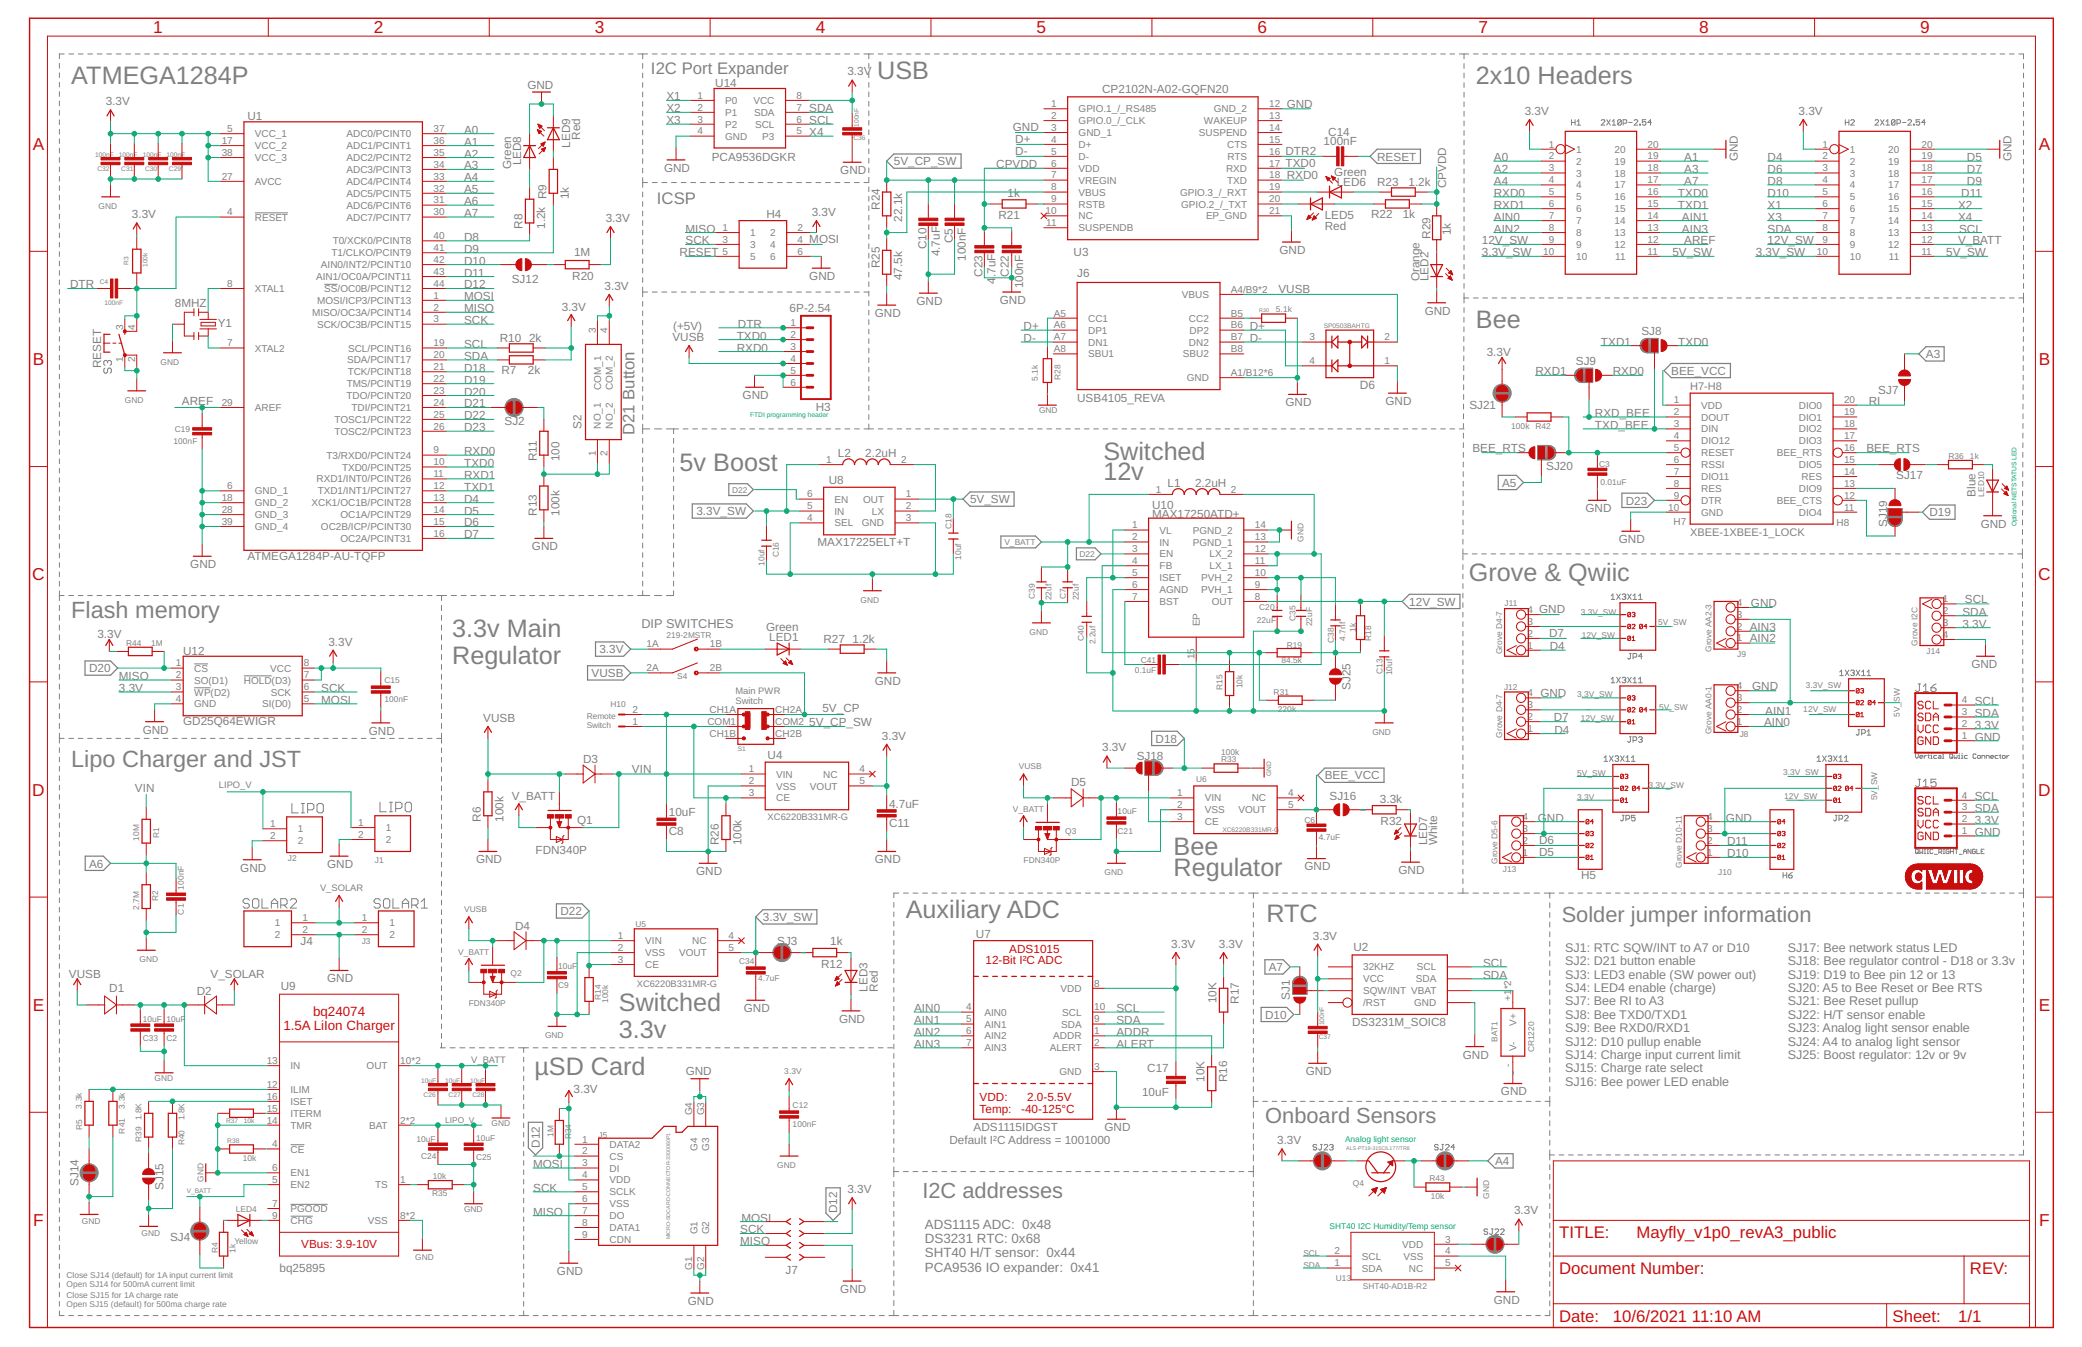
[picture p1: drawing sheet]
<svg xmlns="http://www.w3.org/2000/svg" width="432mm" height="279mm" viewBox="0 0 432 279" stroke-linecap="round" stroke-linejoin="round" font-family="sans-serif">
<defs><g id="words">
<g font-size="5.2" fill="#808080">
<text x="14.8" y="17.4">ATMEGA1284P</text>
<text x="181.9" y="16.4">USB</text>
<text x="306.1" y="17.4">2x10 Headers</text>
<text x="306.1" y="68">Bee</text>
<text x="228.8" y="95.4">Switched</text>
<text x="140.9" y="97.6">5v Boost</text>
<text x="228.8" y="99.6">12v</text>
<text x="304.6" y="120.6">Grove &amp; Qwiic</text>
<text x="93.8" y="132.2">3.3v Main</text>
<text x="93.8" y="137.7">Regulator</text>
<text x="243.4" y="177.3">Bee</text>
<text x="243.4" y="181.6">Regulator</text>
<text x="187.8" y="190.4">Auxiliary ADC</text>
<text x="262.7" y="191.2">RTC</text>
<text x="128.3" y="209.7">Switched</text>
<text x="128.3" y="215.2">3.3v</text>
<text x="110.8" y="223">µSD Card</text>
</g>
<g font-size="4.9" fill="#808080">
<text x="14.8" y="128.2">Flash memory</text>
<text x="14.8" y="159.1">Lipo Charger and JST</text>
</g>
<g font-size="4.5" fill="#808080">
<text x="323.9" y="191.2">Solder jumper information</text>
<text x="262.4" y="232.9">Onboard Sensors</text>
<text x="191.3" y="248.5">I2C addresses</text>
</g>
<g font-size="3.6" fill="#c90d0c">
<text x="31.8" y="6.9">1</text>
<text x="77.6" y="6.9">2</text>
<text x="123.4" y="6.9">3</text>
<text x="169.2" y="6.9">4</text>
<text x="215" y="6.9">5</text>
<text x="260.8" y="6.9">6</text>
<text x="306.6" y="6.9">7</text>
<text x="352.4" y="6.9">8</text>
<text x="398.2" y="6.9">9</text>
<text x="6.8" y="31.1">A</text>
<text x="422.8" y="31.1">A</text>
<text x="6.8" y="75.7">B</text>
<text x="422.8" y="75.7">B</text>
<text x="6.7" y="120.4">C</text>
<text x="422.7" y="120.4">C</text>
<text x="6.7" y="165">D</text>
<text x="422.7" y="165">D</text>
<text x="6.8" y="209.7">E</text>
<text x="422.8" y="209.7">E</text>
<text x="6.9" y="254.3">F</text>
<text x="422.9" y="254.3">F</text>
</g>
<g font-size="3.5" fill="#808080">
<text x="135" y="15.4">I2C Port Expander</text>
<text x="136.2" y="42.3">ICSP</text>
<text x="131.6" y="90.3" transform="rotate(-90 131.6 90.3)">D21 Button</text>
</g>
<g font-size="3.5" fill="#c90d0c">
<text x="323.4" y="256.8">TITLE:</text>
<text x="339.4" y="256.8">Mayfly_v1p0_revA3_public</text>
<text x="323.4" y="264.2">Document Number:</text>
<text x="408.6" y="264.2">REV:</text>
<text x="323.4" y="274.1">Date:</text>
<text x="334.5" y="274.1">10/6/2021</text>
<text x="350.9" y="274.1">11:10 AM</text>
<text x="392.5" y="274.1">Sheet:</text>
<text x="406.1" y="274.1">1/1</text>
</g>
<g font-size="2.8" fill="#c90d0c">
<text x="58.8" y="213.6">1.5A LiIon Charger</text>
<text x="64.9" y="210.7">bq24074</text>
</g>
<g font-size="2.8" fill="#808080">
<text x="191.8" y="254.9">ADS1115 ADC: 0x48</text>
<text x="191.8" y="257.8">DS3231 RTC: 0x68</text>
<text x="191.8" y="260.8">SHT40 H/T sensor: 0x44</text>
<text x="191.8" y="263.8">PCA9536 IO expander: 0x41</text>
</g>
<g font-size="2.6" fill="#808080">
<text x="133" y="130.3">DIP SWITCHES</text>
<text x="324.6" y="197.5">SJ1: RTC SQW/INT to A7 or D10</text>
<text x="370.8" y="197.5">SJ17: Bee network status LED</text>
<text x="324.6" y="200.2">SJ2: D21 button enable</text>
<text x="324.6" y="203">SJ3: LED3 enable (SW power out)</text>
<text x="370.8" y="200.2">SJ18: Bee regulator control - D18 or 3.3v</text>
<text x="370.8" y="203">SJ19: D19 to Bee pin 12 or 13</text>
<text x="324.6" y="205.8">SJ4: LED4 enable (charge)</text>
<text x="324.6" y="208.5">SJ7: Bee RI to A3</text>
<text x="370.8" y="205.8">SJ20: A5 to Bee Reset or Bee RTS</text>
<text x="370.8" y="208.5">SJ21: Bee Reset pullup</text>
<text x="324.6" y="211.3">SJ8: Bee TXD0/TXD1</text>
<text x="324.6" y="214.1">SJ9: Bee RXD0/RXD1</text>
<text x="370.8" y="211.3">SJ22: H/T sensor enable</text>
<text x="370.8" y="214.1">SJ23: Analog light sensor enable</text>
<text x="324.6" y="216.9">SJ12: D10 pullup enable</text>
<text x="324.6" y="219.6">SJ14: Charge input current limit</text>
<text x="370.8" y="216.9">SJ24: A4 to analog light sensor</text>
<text x="370.8" y="219.6">SJ25: Boost regulator: 12v or 9v</text>
<text x="324.6" y="222.4">SJ15: Charge rate select</text>
<text x="324.6" y="225.2">SJ16: Bee power LED enable</text>
</g>
<text font-size="2.5" fill="#808080" x="282" y="80.6">D6</text>
<g font-size="2.4" fill="#808080">
<text x="148.3" y="18">U14</text>
<text x="175.8" y="15.6">3.3V</text>
<text x="21.9" y="21.8">3.3V</text>
<text x="109.4" y="18.4">GND</text>
<text x="138.2" y="20.8">X1</text>
<text x="138.2" y="23.3">X2</text>
<text x="167.9" y="23.3">SDA</text>
<text x="228.6" y="19.2">CP2102N-A02-GQFN20</text>
<text x="266.9" y="22.3">GND</text>
<text x="316.2" y="23.8">3.3V</text>
<text x="373" y="23.8">3.3V</text>
<text x="51.3" y="24.9">U1</text>
<text x="96.3" y="27.7">A0</text>
<text x="120.3" y="29" transform="rotate(-90 120.3 29)">Red</text>
<text x="138.2" y="25.8">X3</text>
<text x="167.9" y="25.8">SCL</text>
<text x="167.9" y="28.2">X4</text>
<text x="210.1" y="27.2">GND</text>
<text x="210.6" y="29.7">D+</text>
<text x="275.5" y="28.1">C14</text>
<text x="96.3" y="30.2">A1</text>
<text x="96.3" y="32.7">A2</text>
<text x="96.3" y="35.1">A3</text>
<text x="106" y="35" transform="rotate(-90 106 35)">Green</text>
<text x="108.1" y="34.3" transform="rotate(-90 108.1 34.3)">LED8</text>
<text x="118.2" y="30.6" transform="rotate(-90 118.2 30.6)">LED9</text>
<text x="137.7" y="35.6">GND</text>
<text x="147.6" y="33.3">PCA9536DGKR</text>
<text x="185.4" y="34.3">5V_CP_SW</text>
<text x="206.6" y="34.9">CPVDD</text>
<text x="210.6" y="32.2">D-</text>
<text x="266.6" y="34.7">TXD0</text>
<text x="266.6" y="32.2">DTR2</text>
<text x="274.5" y="30.1">100nF</text>
<text x="285.6" y="33.3">RESET</text>
<text x="309.8" y="33.4">A0</text>
<text x="309.8" y="35.9">A2</text>
<text x="349.3" y="33.4">A1</text>
<text x="349.3" y="35.9">A3</text>
<text x="360.4" y="33.4" transform="rotate(-90 360.4 33.4)">GND</text>
<text x="366.6" y="33.4">D4</text>
<text x="366.6" y="35.9">D6</text>
<text x="407.9" y="33.4">D5</text>
<text x="407.9" y="35.9">D7</text>
<text x="417.2" y="33.4" transform="rotate(-90 417.2 33.4)">GND</text>
<text x="96.3" y="37.6">A4</text>
<text x="96.3" y="40.1">A5</text>
<text x="118" y="41.3" transform="rotate(-90 118 41.3)">1k</text>
<text x="174.3" y="36.1">GND</text>
<text x="209" y="40.8">1k</text>
<text x="266.9" y="37.1">RXD0</text>
<text x="276.7" y="36.5">Green</text>
<text x="277.2" y="38.6">LED6</text>
<text x="285.6" y="38.6">R23</text>
<text x="292.1" y="38.6">1.2k</text>
<text x="299.9" y="39.1" transform="rotate(-90 299.9 39.1)">CPVDD</text>
<text x="309.8" y="38.4">A4</text>
<text x="309.8" y="40.8">RXD0</text>
<text x="348" y="40.8">TXD0</text>
<text x="349.3" y="38.4">A7</text>
<text x="366.6" y="38.4">D8</text>
<text x="366.6" y="40.8">D10</text>
<text x="406.8" y="40.8">D11</text>
<text x="407.9" y="38.4">D9</text>
<text x="27.4" y="45.3">3.3V</text>
<text x="96.3" y="42.6">A6</text>
<text x="96.3" y="45">A7</text>
<text x="108.4" y="47.5" transform="rotate(-90 108.4 47.5)">R8</text>
<text x="113" y="47.5" transform="rotate(-90 113 47.5)">1.2k R9</text>
<text x="125.6" y="46">3.3V</text>
<text x="159" y="45.1">H4</text>
<text x="168.3" y="44.8">3.3V</text>
<text x="182.4" y="43.5" transform="rotate(-90 182.4 43.5)">R24</text>
<text x="187.1" y="46" transform="rotate(-90 187.1 46)">22.1k</text>
<text x="207.1" y="45.5">R21</text>
<text x="274.8" y="47.6">Red</text>
<text x="274.8" y="45.5">LED5</text>
<text x="284.4" y="45.2">R22</text>
<text x="290.9" y="45.3">1k</text>
<text x="309.8" y="43.3">RXD1</text>
<text x="309.8" y="45.8">AIN0</text>
<text x="348" y="43.3">TXD1</text>
<text x="348.8" y="45.8">AIN1</text>
<text x="366.6" y="43.3">X1</text>
<text x="366.6" y="45.8">X3</text>
<text x="406.1" y="43.3">X2</text>
<text x="406.1" y="45.8">X4</text>
<text x="96.3" y="50">D8</text>
<text x="96.3" y="52.4">D9</text>
<text x="119.1" y="53.2">1M</text>
<text x="140.9" y="53.2">RESET</text>
<text x="142.2" y="50.7">SCK</text>
<text x="142.2" y="48.2">MISO</text>
<text x="167.9" y="50.5">MOSI</text>
<text x="192.2" y="51.7" transform="rotate(-90 192.2 51.7)">C10</text>
<text x="194.9" y="53.2" transform="rotate(-90 194.9 53.2)">4.7uF</text>
<text x="197.6" y="50.5" transform="rotate(-90 197.6 50.5)">C5</text>
<text x="222.7" y="53">U3</text>
<text x="265.4" y="52.7">GND</text>
<text x="296.7" y="49.5" transform="rotate(-90 296.7 49.5)">R29</text>
<text x="300.9" y="48.8" transform="rotate(-90 300.9 48.8)">1k</text>
<text x="307.3" y="53.2">3.3V_SW</text>
<text x="307.3" y="50.7">12V_SW</text>
<text x="309.8" y="48.2">AIN2</text>
<text x="346.8" y="53.2">5V_SW</text>
<text x="348.8" y="48.2">AIN3</text>
<text x="349.3" y="50.7">AREF</text>
<text x="364.1" y="53.2">3.3V_SW</text>
<text x="366.6" y="48.2">SDA</text>
<text x="366.6" y="50.7">12V_SW</text>
<text x="403.6" y="53.2">5V_SW</text>
<text x="406.1" y="50.7">V_BATT</text>
<text x="406.3" y="48.2">SCL</text>
<text x="14.5" y="59.8">DTR</text>
<text x="96.3" y="54.9">D10</text>
<text x="96.3" y="57.4">D11</text>
<text x="96.3" y="59.8">D12</text>
<text x="106.1" y="58.6">SJ12</text>
<text x="118.7" y="58.1">R20</text>
<text x="167.9" y="58.1">GND</text>
<text x="182.4" y="55.6" transform="rotate(-90 182.4 55.6)">R25</text>
<text x="187.1" y="58.1" transform="rotate(-90 187.1 58.1)">47.5k</text>
<text x="200.3" y="54.1" transform="rotate(-90 200.3 54.1)">100nF</text>
<text x="203.8" y="57.4" transform="rotate(-90 203.8 57.4)">C23</text>
<text x="206.5" y="58.8" transform="rotate(-90 206.5 58.8)">4</text>
<text x="206.5" y="57.5" transform="rotate(-90 206.5 57.5)">.7uF</text>
<text x="209.2" y="57.4" transform="rotate(-90 209.2 57.4)">C22</text>
<text x="212.2" y="59.8" transform="rotate(-90 212.2 59.8)">100nF</text>
<text x="223.4" y="57.4">J6</text>
<text x="294.4" y="58.4" transform="rotate(-90 294.4 58.4)">Orange</text>
<text x="296.2" y="58.4" transform="rotate(-90 296.2 58.4)">LED2</text>
<text x="36.3" y="63.8">8MHZ</text>
<text x="96.3" y="62.3">MOSI</text>
<text x="96.3" y="64.8">MISO</text>
<text x="116.5" y="64.5">3.3V</text>
<text x="125.4" y="60.1">3.3V</text>
<text x="163.8" y="64.8">6P-2.54</text>
<text x="181.4" y="65.8">GND</text>
<text x="190.1" y="63.3">GND</text>
<text x="207.4" y="63">GND</text>
<text x="265.1" y="60.8">VUSB</text>
<text x="295.5" y="65.3">GND</text>
<text x="45.1" y="67.7">Y1</text>
<text x="96.3" y="67.2">SCK</text>
<text x="103.6" y="70.9">R10</text>
<text x="109.7" y="70.9">2k</text>
<text x="139.5" y="70.7">VUSB</text>
<text x="139.6" y="68.5">(+5V)</text>
<text x="152.8" y="70.4">TXD0</text>
<text x="153" y="68">DTR</text>
<text x="212.3" y="68.5">D+</text>
<text x="212.3" y="70.9">D-</text>
<text x="259.2" y="68.5">D+</text>
<text x="259.2" y="70.9">D-</text>
<text x="332" y="71.7">TXD1</text>
<text x="340.4" y="69.6">SJ8</text>
<text x="348.1" y="71.7">TXD0</text>
<text x="21" y="76.4" transform="rotate(-90 21 76.4)">RESET</text>
<text x="96.3" y="74.6">SDA</text>
<text x="96.3" y="72.2">SCL</text>
<text x="96.3" y="77.1">D18</text>
<text x="104" y="77.6">R7</text>
<text x="109.5" y="77.6">2k</text>
<text x="152.8" y="72.9">RXD0</text>
<text x="308.3" y="73.9">3.3V</text>
<text x="318.5" y="77.9">RXD1</text>
<text x="326.8" y="75.8">SJ9</text>
<text x="334.5" y="77.9">RXD0</text>
<text x="346.6" y="77.7">BEE_VCC</text>
<text x="399.4" y="74.3">A3</text>
<text x="96.3" y="82.1">D20</text>
<text x="96.3" y="79.6">D19</text>
<text x="154" y="82.8">GND</text>
<text x="223.4" y="83.3">USB4105_REVA</text>
<text x="389.5" y="81.7">SJ7</text>
<text x="37.7" y="84">AREF</text>
<text x="96.3" y="84.5">D21</text>
<text x="96.3" y="87">D22</text>
<text x="96.3" y="89.5">D23</text>
<text x="104.6" y="88.2">SJ2</text>
<text x="120.6" y="89" transform="rotate(-90 120.6 89)">S2</text>
<text x="169.2" y="85.3">H3</text>
<text x="266.6" y="84.3">GND</text>
<text x="287.3" y="84">GND</text>
<text x="304.7" y="84.9">SJ21</text>
<text x="330.8" y="86.5">RXD_BEE</text>
<text x="330.8" y="89">TXD_BEE</text>
<text x="387.6" y="84">RI</text>
<text x="96.3" y="94.4">RXD0</text>
<text x="111.3" y="95.6" transform="rotate(-90 111.3 95.6)">R11</text>
<text x="116" y="95.6" transform="rotate(-90 116 95.6)">100</text>
<text x="173.8" y="94.8">L2</text>
<text x="179.5" y="94.8">2.2uH</text>
<text x="305.4" y="93.7">BEE_RTS</text>
<text x="387.1" y="93.7">BEE_RTS</text>
<text x="96.3" y="96.9">TXD0</text>
<text x="96.3" y="99.3">RXD1</text>
<text x="96.3" y="101.8">TXD1</text>
<text x="171.9" y="100.4">U8</text>
<text x="242.2" y="100.9">L1</text>
<text x="247.8" y="100.9">2.2uH</text>
<text x="311.5" y="100.9">A5</text>
<text x="320.7" y="97.5">SJ20</text>
<text x="393.3" y="99.5">SJ17</text>
<text x="96.3" y="104.3">D4</text>
<text x="96.3" y="106.7">D5</text>
<text x="111.3" y="107" transform="rotate(-90 111.3 107)">R13</text>
<text x="116" y="107" transform="rotate(-90 116 107)">100k</text>
<text x="144.4" y="106.9">3.3V_SW</text>
<text x="201.2" y="104.4">5V_SW</text>
<text x="239" y="107.4">MAX17250ATD+</text>
<text x="239" y="105.6">U10</text>
<text x="328.8" y="106.2">GND</text>
<text x="337.2" y="104.6">D23</text>
<text x="400.2" y="107.1">D19</text>
<text x="409.7" y="103" transform="rotate(-90 409.7 103)">Blue</text>
<text x="96.3" y="111.7">D7</text>
<text x="96.3" y="109.2">D6</text>
<text x="169.6" y="113.3">MAX17225ELT+T</text>
<text x="335.7" y="112.7">GND</text>
<text x="391.4" y="109.3" transform="rotate(-90 391.4 109.3)">SJ19</text>
<text x="410.8" y="109.5">GND</text>
<text x="39.5" y="117.8">GND</text>
<text x="51.3" y="116.2">ATMEGA1284P-AU-TQFP</text>
<text x="110.3" y="114.1">GND</text>
<text x="292.3" y="125.6">12V_SW</text>
<text x="363.1" y="126">GND</text>
<text x="407.5" y="125">SCL</text>
<text x="158.9" y="130.8">Green</text>
<text x="319.2" y="127.2">GND</text>
<text x="362.9" y="130.9">AIN3</text>
<text x="407" y="130.2">3.3V</text>
<text x="407" y="127.7">SDA</text>
<text x="20.2" y="132.4">3.3V</text>
<text x="38" y="135.9">U12</text>
<text x="68.1" y="133.9">3.3V</text>
<text x="124.3" y="135.5">3.3V</text>
<text x="159.5" y="132.9">LED1</text>
<text x="170.8" y="133.4">R27</text>
<text x="176.8" y="133.4">1.2k</text>
<text x="321.3" y="132.2">D7</text>
<text x="321.4" y="134.9">D4</text>
<text x="362.9" y="133.2">AIN2</text>
<text x="18.5" y="139.5">D20</text>
<text x="24.7" y="143.5">3.3V</text>
<text x="24.7" y="141.1">MISO</text>
<text x="66.6" y="143.5">SCK</text>
<text x="122.7" y="140.4">VUSB</text>
<text x="181.4" y="142">GND</text>
<text x="280.1" y="143.2" transform="rotate(-90 280.1 143.2)">SJ25</text>
<text x="363.4" y="143">GND</text>
<text x="408.8" y="138.6">GND</text>
<text x="66.6" y="146">MOSI</text>
<text x="100.2" y="149.7">VUSB</text>
<text x="170.6" y="147.7">5V_CP</text>
<text x="319.5" y="144.5">GND</text>
<text x="322.3" y="149.5">D7</text>
<text x="366.1" y="148.2">AIN1</text>
<text x="409.6" y="148.7">SDA</text>
<text x="409.6" y="146.2">SCL</text>
<text x="29.6" y="152.2">GND</text>
<text x="38" y="150.4">GD25Q64EWIGR</text>
<text x="76.5" y="152.4">GND</text>
<text x="167.9" y="150.7">5V_CP_SW</text>
<text x="182.9" y="153.4">3.3V</text>
<text x="228.6" y="155.9">3.3V</text>
<text x="239.7" y="154">D18</text>
<text x="322.4" y="152.2">D4</text>
<text x="365.9" y="150.7">AIN0</text>
<text x="409.6" y="151.2">3.3V</text>
<text x="409.6" y="153.6">GND</text>
<text x="120.9" y="158.2">D3</text>
<text x="131.1" y="160.3">VIN</text>
<text x="159.2" y="157.5">U4</text>
<text x="235.7" y="157.7">SJ18</text>
<text x="274.8" y="161.7">BEE_VCC</text>
<text x="28" y="164.3">VIN</text>
<text x="106.1" y="166">V_BATT</text>
<text x="184.4" y="167.6">4.7uF</text>
<text x="222.1" y="163.1">D5</text>
<text x="275.7" y="166">SJ16</text>
<text x="286.2" y="166.5">3.3k</text>
<text x="409.6" y="166">SCL</text>
<text x="99.7" y="170.4" transform="rotate(-90 99.7 170.4)">R6</text>
<text x="104.4" y="170.4" transform="rotate(-90 104.4 170.4)">100k</text>
<text x="119.7" y="170.9">Q1</text>
<text x="138.7" y="169.3">10uF</text>
<text x="138.7" y="173.3">C8</text>
<text x="184.4" y="171.5">C11</text>
<text x="286.3" y="171.2">R32</text>
<text x="318.9" y="170.4">G</text>
<text x="320.8" y="170.4">ND</text>
<text x="358" y="170.4">GND</text>
<text x="409.6" y="170.9">3.3V</text>
<text x="409.6" y="173.4">GND</text>
<text x="409.6" y="168.5">SDA</text>
<text x="18.5" y="179.9">A6</text>
<text x="98.7" y="179.1">GND</text>
<text x="111.1" y="177.1">FDN340P</text>
<text x="149.1" y="175.4" transform="rotate(-90 149.1 175.4)">R26</text>
<text x="153.8" y="175.4" transform="rotate(-90 153.8 175.4)">100k</text>
<text x="181.4" y="179.1">GND</text>
<text x="296" y="175.4" transform="rotate(-90 296 175.4)">LED7</text>
<text x="298.1" y="175.4" transform="rotate(-90 298.1 175.4)">White</text>
<text x="319.2" y="177.6">D5</text>
<text x="319.2" y="175.1">D6</text>
<text x="358.2" y="177.8">D10</text>
<text x="358.2" y="175.4">D11</text>
<text x="49.8" y="180.8">GND</text>
<text x="67.9" y="180.1">GND</text>
<text x="144.4" y="181.5">GND</text>
<text x="270.6" y="180.6">GND</text>
<text x="290.1" y="181.3">GND</text>
<text x="327.9" y="182.4">H5</text>
<text x="116.2" y="189.8">D22</text>
<text x="158.2" y="191">3.3V_SW</text>
<text x="62.3" y="196">J4</text>
<text x="106.8" y="193">D4</text>
<text x="161.2" y="196.1">SJ3</text>
<text x="172.2" y="196.1">1k</text>
<text x="202.4" y="194.6">U7</text>
<text x="242.9" y="196.6">3.3V</text>
<text x="252.8" y="196.6">3.3V</text>
<text x="272.3" y="194.9">3.3V</text>
<text x="280.7" y="197.3">U2</text>
<text x="14.3" y="202.8">VUSB</text>
<text x="43.7" y="202.8">V_SOLAR</text>
<text x="67.9" y="203.8">GND</text>
<text x="170.3" y="200.8">R12</text>
<text x="263.1" y="201.4">A7</text>
<text x="307.6" y="203">SDA</text>
<text x="307.6" y="200.6">SCL</text>
<text x="22.7" y="205.8">D1</text>
<text x="40.8" y="206.4">D2</text>
<text x="58.2" y="205.4">U9</text>
<text x="154.3" y="209.9">GND</text>
<text x="179.9" y="205.7" transform="rotate(-90 179.9 205.7)">LED3</text>
<text x="182" y="205.7" transform="rotate(-90 182 205.7)">Red</text>
<text x="189.6" y="209.9">AIN0</text>
<text x="231.5" y="209.9">SCL</text>
<text x="252.3" y="208.1" transform="rotate(-90 252.3 208.1)">10K</text>
<text x="257" y="208.2" transform="rotate(-90 257 208.2)">R17</text>
<text x="267.5" y="207.5" transform="rotate(-90 267.5 207.5)">SJ1</text>
<text x="174" y="212.2">GND</text>
<text x="189.6" y="212.4">AIN1</text>
<text x="189.6" y="214.9">AIN2</text>
<text x="231.5" y="212.4">SDA</text>
<text x="231.5" y="214.9">ADDR</text>
<text x="262.4" y="211.3">D10</text>
<text x="280.4" y="212.9">DS3231M_SOIC8</text>
<text x="189.6" y="217.3">AIN3</text>
<text x="231.5" y="217.3">ALERT</text>
<text x="303.4" y="219.6">GND</text>
<text x="119" y="226.7">3.3V</text>
<text x="142.2" y="223">GND</text>
<text x="236.9" y="227.3">10uF</text>
<text x="237.9" y="222.4">C17</text>
<text x="249.8" y="224.4" transform="rotate(-90 249.8 224.4)">10K</text>
<text x="254.5" y="224.5" transform="rotate(-90 254.5 224.5)">R16</text>
<text x="270.8" y="223">GND</text>
<text x="311.3" y="227.2">GND</text>
<text x="111.9" y="238.1" transform="rotate(-90 111.9 238.1)">D12</text>
<text x="196.9" y="237.3">Default I²C Address = 1001000</text>
<text x="201.9" y="234.6">ADS1115IDGST</text>
<text x="229.1" y="234.6">GND</text>
<text x="264.9" y="237.3">3.3V</text>
<text x="16.3" y="246" transform="rotate(-90 16.3 246)">SJ14</text>
<text x="110.6" y="242.3">MOSI</text>
<text x="310.1" y="241.7">A4</text>
<text x="33.9" y="246.9" transform="rotate(-90 33.9 246.9)">SJ15</text>
<text x="110.6" y="247.2">SCK</text>
<text x="173.7" y="251.7" transform="rotate(-90 173.7 251.7)">D12</text>
<text x="175.8" y="247.5">3.3V</text>
<text x="314" y="251.9">3.3V</text>
<text x="35.3" y="257.3">SJ4</text>
<text x="110.6" y="252.2">MISO</text>
<text x="153.5" y="255.9">SCK</text>
<text x="153.8" y="253.4">MOSI</text>
<text x="58" y="263.9">bq25895</text>
<text x="153.5" y="258.3">MISO</text>
<text x="115.5" y="264.5">GND</text>
<text x="162.9" y="264.3">J7</text>
<text x="174.3" y="268.2">GND</text>
<text x="142.7" y="270.7">GND</text>
<text x="309.8" y="270.4">GND</text>
</g>
<g font-size="2.4" fill="#c90d0c">
<text x="209.3" y="197.6">ADS1015</text>
<text x="204.4" y="200.1">12-Bit I²C ADC</text>
<text x="203.2" y="228.5">VDD:</text>
<text x="203.2" y="230.9">Temp:</text>
<text x="211.8" y="230.9">-40-125°C</text>
<text x="213" y="228.5">2.0-5.5V</text>
<text x="62.5" y="258.9">VBus: 3.9-10V</text>
</g>
<g font-size="2.3" fill="#808080">
<text x="350.5" y="80.8">H7-H8</text>
<text x="350.5" y="111.2">XBEE-1XBEE-1_LOCK</text>
</g>
<g font-size="2.1" fill="#808080">
<text x="144.7" y="20.5">1</text>
<text x="144.7" y="22.9">2</text>
<text x="150.4" y="21.6">P0</text>
<text x="156.3" y="21.6">VCC</text>
<text x="165.2" y="20.5">8</text>
<text x="165.2" y="22.9">7</text>
<text x="218" y="22.2">1</text>
<text x="223.7" y="23.3">GPIO.1_/_RS485</text>
<text x="251.7" y="23.3">GND_2</text>
<text x="263.2" y="22.2">12</text>
<text x="46" y="29.9">17</text>
<text x="47.1" y="27.4">5</text>
<text x="52.8" y="28.5">VCC_1</text>
<text x="71.9" y="28.5">ADC0/PCINT0</text>
<text x="89.9" y="27.4">37</text>
<text x="89.9" y="29.9">36</text>
<text x="144.7" y="25.4">3</text>
<text x="144.7" y="27.9">4</text>
<text x="150.4" y="24">P1</text>
<text x="150.4" y="26.5">P2</text>
<text x="150.4" y="29">GND</text>
<text x="156.4" y="24">SDA</text>
<text x="156.6" y="26.5">SCL</text>
<text x="158.1" y="29">P3</text>
<text x="165.2" y="25.4">6</text>
<text x="165.2" y="27.9">5</text>
<text x="218" y="24.7">2</text>
<text x="218" y="27.1">3</text>
<text x="218" y="29.6">4</text>
<text x="223.7" y="25.8">GPIO.0_/_CLK</text>
<text x="223.7" y="28.2">GND_1</text>
<text x="248.6" y="28.2">SUSPEND</text>
<text x="249.7" y="25.8">WAKEUP</text>
<text x="263.2" y="24.7">13</text>
<text x="263.2" y="27.1">14</text>
<text x="263.2" y="29.6">15</text>
<text x="46" y="32.3">38</text>
<text x="52.8" y="30.9">VCC_2</text>
<text x="52.8" y="33.4">VCC_3</text>
<text x="71.9" y="30.9">ADC1/PCINT1</text>
<text x="71.9" y="33.4">ADC2/PCINT2</text>
<text x="71.9" y="35.9">ADC3/PCINT3</text>
<text x="89.9" y="32.3">35</text>
<text x="89.9" y="34.8">34</text>
<text x="218" y="32.1">5</text>
<text x="218" y="34.6">6</text>
<text x="223.7" y="30.7">D+</text>
<text x="223.7" y="33.2">D-</text>
<text x="223.7" y="35.6">VDD</text>
<text x="254.3" y="35.6">RXD</text>
<text x="254.5" y="30.7">CTS</text>
<text x="254.6" y="33.2">RTS</text>
<text x="263.2" y="32.1">16</text>
<text x="263.2" y="34.6">17</text>
<text x="321.2" y="30.6">1</text>
<text x="321.2" y="33.1">2</text>
<text x="321.2" y="35.5">3</text>
<text x="326.9" y="31.7">1</text>
<text x="326.9" y="34.2">2</text>
<text x="334.8" y="34.2">19</text>
<text x="334.8" y="31.7">20</text>
<text x="341.7" y="35.5">18</text>
<text x="341.7" y="33.1">19</text>
<text x="341.7" y="30.6">20</text>
<text x="378" y="30.6">1</text>
<text x="378" y="33.1">2</text>
<text x="378" y="35.5">3</text>
<text x="383.7" y="31.7">1</text>
<text x="383.7" y="34.2">2</text>
<text x="391.6" y="34.2">19</text>
<text x="391.6" y="31.7">20</text>
<text x="398.5" y="35.5">18</text>
<text x="398.5" y="33.1">19</text>
<text x="398.5" y="30.6">20</text>
<text x="46" y="37.3">27</text>
<text x="52.8" y="38.4">AVCC</text>
<text x="71.9" y="38.4">ADC4/PCINT4</text>
<text x="71.9" y="40.8">ADC5/PCINT5</text>
<text x="89.9" y="37.3">33</text>
<text x="89.9" y="39.7">32</text>
<text x="218" y="37">7</text>
<text x="218" y="39.5">8</text>
<text x="218" y="42">9</text>
<text x="223.7" y="38.1">VREGIN</text>
<text x="223.7" y="40.6">VBUS</text>
<text x="244.7" y="40.6">GPIO.3_/_RXT</text>
<text x="254.5" y="38.1">TXD</text>
<text x="263.2" y="37">18</text>
<text x="263.2" y="39.5">19</text>
<text x="263.2" y="42">20</text>
<text x="321.2" y="38">4</text>
<text x="321.2" y="40.5">5</text>
<text x="326.9" y="36.6">3</text>
<text x="326.9" y="39.1">4</text>
<text x="326.9" y="41.6">5</text>
<text x="334.8" y="41.6">16</text>
<text x="334.8" y="39.1">17</text>
<text x="334.8" y="36.6">18</text>
<text x="341.7" y="40.5">16</text>
<text x="341.7" y="38">17</text>
<text x="378" y="38">4</text>
<text x="378" y="40.5">5</text>
<text x="383.7" y="36.6">3</text>
<text x="383.7" y="39.1">4</text>
<text x="383.7" y="41.6">5</text>
<text x="391.6" y="41.6">16</text>
<text x="391.6" y="39.1">17</text>
<text x="391.6" y="36.6">18</text>
<text x="398.5" y="40.5">16</text>
<text x="398.5" y="38">17</text>
<text x="47.1" y="44.7">4</text>
<text x="52.8" y="45.8">RESET</text>
<text x="71.9" y="43.3">ADC6/PCINT6</text>
<text x="71.9" y="45.8">ADC7/PCINT7</text>
<text x="89.9" y="42.2">31</text>
<text x="89.9" y="44.7">30</text>
<text x="149.8" y="47.9">1</text>
<text x="165.4" y="47.9">2</text>
<text x="216.8" y="44.4">10</text>
<text x="217" y="46.9">11</text>
<text x="223.7" y="43">RSTB</text>
<text x="223.7" y="45.5">NC</text>
<text x="223.7" y="48">SUSPENDB</text>
<text x="245" y="43">GPIO.2_/_TXT</text>
<text x="250.1" y="45.5">EP_GND</text>
<text x="263.2" y="44.4">21</text>
<text x="321.2" y="42.9">6</text>
<text x="321.2" y="45.4">7</text>
<text x="321.2" y="47.9">8</text>
<text x="326.9" y="44">6</text>
<text x="326.9" y="46.5">7</text>
<text x="334.8" y="46.5">14</text>
<text x="334.8" y="44">15</text>
<text x="341.7" y="47.9">13</text>
<text x="341.7" y="45.4">14</text>
<text x="341.7" y="42.9">15</text>
<text x="378" y="42.9">6</text>
<text x="378" y="45.4">7</text>
<text x="378" y="47.9">8</text>
<text x="383.7" y="44">6</text>
<text x="383.7" y="46.5">7</text>
<text x="391.6" y="46.5">14</text>
<text x="391.6" y="44">15</text>
<text x="398.5" y="47.9">13</text>
<text x="398.5" y="45.4">14</text>
<text x="398.5" y="42.9">15</text>
<text x="68.8" y="53.2">T1/CLKO/PCINT9</text>
<text x="69" y="50.7">T0/XCK0/PCINT8</text>
<text x="89.9" y="52.1">41</text>
<text x="89.9" y="49.6">40</text>
<text x="149.8" y="50.4">3</text>
<text x="149.8" y="52.8">5</text>
<text x="155.6" y="49">1</text>
<text x="155.6" y="51.4">3</text>
<text x="155.6" y="53.9">5</text>
<text x="159.7" y="49">2</text>
<text x="159.7" y="51.4">4</text>
<text x="159.7" y="53.9">6</text>
<text x="165.4" y="50.4">4</text>
<text x="165.4" y="52.8">6</text>
<text x="320" y="52.8">10</text>
<text x="321.2" y="50.4">9</text>
<text x="326.9" y="49">8</text>
<text x="326.9" y="51.4">9</text>
<text x="326.9" y="53.9">10</text>
<text x="334.8" y="51.4">12</text>
<text x="334.8" y="49">13</text>
<text x="335" y="53.9">11</text>
<text x="341.7" y="52.8">11</text>
<text x="341.7" y="50.4">12</text>
<text x="376.8" y="52.8">10</text>
<text x="378" y="50.4">9</text>
<text x="383.7" y="49">8</text>
<text x="383.7" y="51.4">9</text>
<text x="383.7" y="53.9">10</text>
<text x="391.6" y="51.4">12</text>
<text x="391.6" y="49">13</text>
<text x="391.8" y="53.9">11</text>
<text x="398.5" y="52.8">11</text>
<text x="398.5" y="50.4">12</text>
<text x="47.1" y="59.5">8</text>
<text x="65.5" y="58.1">AIN1/OC0A/PCINT11</text>
<text x="66.6" y="55.6">AIN0/INT2/PCINT10</text>
<text x="89.9" y="59.5">44</text>
<text x="89.9" y="57">43</text>
<text x="89.9" y="54.5">42</text>
<text x="52.8" y="60.6">XTAL1</text>
<text x="64.7" y="65.5">MISO/OC3A/PCINT14</text>
<text x="65.8" y="63">MOSI/ICP3/PCINT13</text>
<text x="67.3" y="60.6">SS/OC0B/PCINT12</text>
<text x="89.9" y="62">1</text>
<text x="89.9" y="64.4">2</text>
<text x="218.6" y="65.7">A5</text>
<text x="245.1" y="61.8">VBUS</text>
<text x="255.3" y="60.7">A4/B9*2</text>
<text x="255.3" y="65.7">B5</text>
<text x="25.5" y="68.4" transform="rotate(-90 25.5 68.4)">3</text>
<text x="28" y="68.4" transform="rotate(-90 28 68.4)">4</text>
<text x="47.1" y="71.8">7</text>
<text x="65.8" y="68">SCK/OC3B/PCINT15</text>
<text x="89.9" y="66.9">3</text>
<text x="89.9" y="71.8">19</text>
<text x="123.6" y="69.2" transform="rotate(-90 123.6 69.2)">3</text>
<text x="126" y="69.2" transform="rotate(-90 126 69.2)">4</text>
<text x="163.9" y="67.6">1</text>
<text x="163.9" y="70.1">2</text>
<text x="218.6" y="68.1">A6</text>
<text x="218.6" y="70.6">A7</text>
<text x="225.7" y="66.7">CC1</text>
<text x="225.7" y="69.2">DP1</text>
<text x="225.7" y="71.7">DN1</text>
<text x="246.6" y="66.7">CC2</text>
<text x="246.6" y="71.7">DN2</text>
<text x="246.7" y="69.2">DP2</text>
<text x="255.3" y="68.1">B6</text>
<text x="255.3" y="70.6">B7</text>
<text x="271.6" y="70.6">3</text>
<text x="287.1" y="70.6">2</text>
<text x="25.5" y="75.2" transform="rotate(-90 25.5 75.2)">1</text>
<text x="28" y="75.2" transform="rotate(-90 28 75.2)">2</text>
<text x="52.8" y="72.9">XTAL2</text>
<text x="72" y="75.4">SDA/PCINT17</text>
<text x="72.1" y="77.9">TCK/PCINT18</text>
<text x="72.2" y="72.9">SCL/PCINT16</text>
<text x="89.9" y="74.3">20</text>
<text x="89.9" y="76.8">21</text>
<text x="163.9" y="72.6">3</text>
<text x="163.9" y="75">4</text>
<text x="163.9" y="77.5">5</text>
<text x="218.6" y="73.1">A8</text>
<text x="225.7" y="74.2">SBU1</text>
<text x="245.3" y="74.2">SBU2</text>
<text x="255.3" y="73.1">B8</text>
<text x="271.6" y="75.5">4</text>
<text x="287.1" y="75.5">1</text>
<text x="71.9" y="82.8">TDO/PCINT20</text>
<text x="71.9" y="80.3">TMS/PCINT19</text>
<text x="89.9" y="79.2">22</text>
<text x="89.9" y="81.7">23</text>
<text x="124.6" y="80.9" transform="rotate(-90 124.6 80.9)">COM_1</text>
<text x="127.1" y="80.9" transform="rotate(-90 127.1 80.9)">COM_2</text>
<text x="163.9" y="80">6</text>
<text x="246.1" y="79.1">GND</text>
<text x="255.3" y="78">A1/B12*6</text>
<text x="347.1" y="83.7">1</text>
<text x="382.4" y="83.7">20</text>
<text x="46" y="84.2">29</text>
<text x="52.8" y="85.3">AREF</text>
<text x="69.4" y="87.7">TOSC1/PCINT22</text>
<text x="72.9" y="85.3">TDI/PCINT21</text>
<text x="89.9" y="89.1">26</text>
<text x="89.9" y="86.6">25</text>
<text x="89.9" y="84.2">24</text>
<text x="124.6" y="88.9" transform="rotate(-90 124.6 88.9)">NO_1</text>
<text x="127.1" y="88.9" transform="rotate(-90 127.1 88.9)">NO_2</text>
<text x="347.1" y="86.1">2</text>
<text x="347.1" y="88.6">3</text>
<text x="352.8" y="84.8">VDD</text>
<text x="352.8" y="87.2">DOUT</text>
<text x="352.8" y="89.7">DIN</text>
<text x="373.1" y="89.7">DIO2</text>
<text x="373.1" y="87.2">DIO1</text>
<text x="373.1" y="84.8">DIO0</text>
<text x="382.4" y="88.6">18</text>
<text x="382.4" y="86.1">19</text>
<text x="67.7" y="95.1">T3/RXD0/PCINT24</text>
<text x="69.4" y="90.2">TOSC2/PCINT23</text>
<text x="89.9" y="94">9</text>
<text x="123.6" y="94.6" transform="rotate(-90 123.6 94.6)">1</text>
<text x="126" y="94.6" transform="rotate(-90 126 94.6)">2</text>
<text x="347.1" y="91.1">4</text>
<text x="347.1" y="93.6">5</text>
<text x="352.8" y="92.2">DIO12</text>
<text x="352.8" y="94.6">RESET</text>
<text x="368.5" y="94.6">BEE_RTS</text>
<text x="373.1" y="92.2">DIO3</text>
<text x="382.4" y="93.6">16</text>
<text x="382.4" y="91.1">17</text>
<text x="47.1" y="101.5">6</text>
<text x="65.6" y="100.1">RXD1/INT0/PCINT26</text>
<text x="70.9" y="97.6">TXD0/PCINT25</text>
<text x="89.9" y="96.5">10</text>
<text x="89.9" y="99">11</text>
<text x="89.9" y="101.5">12</text>
<text x="171.3" y="96">1</text>
<text x="186.9" y="96">2</text>
<text x="347.1" y="96">6</text>
<text x="347.1" y="98.5">7</text>
<text x="347.1" y="101">8</text>
<text x="352.8" y="97.1">RSSI</text>
<text x="352.8" y="99.6">DIO11</text>
<text x="373.1" y="97.1">DIO5</text>
<text x="373.6" y="99.6">RES</text>
<text x="382.4" y="101">13</text>
<text x="382.4" y="98.5">14</text>
<text x="382.4" y="96">15</text>
<text x="46" y="103.9">18</text>
<text x="46" y="106.4">28</text>
<text x="52.8" y="102.5">GND_1</text>
<text x="52.8" y="105">GND_2</text>
<text x="52.8" y="107.5">GND_3</text>
<text x="64.6" y="105">XCK1/OC1B/PCINT28</text>
<text x="65.9" y="102.5">TXD1/INT1/PCINT27</text>
<text x="70.6" y="107.5">OC1A/PCINT29</text>
<text x="89.9" y="103.9">13</text>
<text x="89.9" y="106.4">14</text>
<text x="167.4" y="105.7">5</text>
<text x="167.4" y="103.2">6</text>
<text x="173.1" y="106.7">IN</text>
<text x="173.1" y="104.3">EN</text>
<text x="179" y="104.3">OUT</text>
<text x="180.8" y="106.7">LX</text>
<text x="187.9" y="103.2">1</text>
<text x="187.9" y="105.7">2</text>
<text x="239.7" y="102.2">1</text>
<text x="255.3" y="102.2">2</text>
<text x="345.9" y="105.9">10</text>
<text x="347.1" y="103.4">9</text>
<text x="352.8" y="102">RES</text>
<text x="352.8" y="104.5">DTR</text>
<text x="352.8" y="107">GND</text>
<text x="368.5" y="104.5">BEE_CTS</text>
<text x="373.1" y="107">DIO4</text>
<text x="373.1" y="102">DIO9</text>
<text x="382.4" y="105.9">11</text>
<text x="382.4" y="103.4">12</text>
<text x="46" y="108.9">39</text>
<text x="52.8" y="109.9">GND_4</text>
<text x="66.6" y="109.9">OC2B/ICP/PCINT30</text>
<text x="70.6" y="112.4">OC2A/PCINT31</text>
<text x="89.9" y="108.9">15</text>
<text x="89.9" y="111.3">16</text>
<text x="167.4" y="108.1">4</text>
<text x="173.1" y="109.2">SEL</text>
<text x="178.7" y="109.2">GND</text>
<text x="187.9" y="108.1">3</text>
<text x="234.8" y="109.6">1</text>
<text x="234.8" y="112.1">2</text>
<text x="240.5" y="110.7">VL</text>
<text x="240.5" y="113.2">IN</text>
<text x="247.4" y="110.7">PGND_2</text>
<text x="247.4" y="113.2">PGND_1</text>
<text x="260.2" y="109.6">14</text>
<text x="260.2" y="112.1">13</text>
<text x="347.1" y="109">H7</text>
<text x="380.9" y="109.2">H8</text>
<text x="234.8" y="114.5">3</text>
<text x="234.8" y="117">4</text>
<text x="234.8" y="119.5">5</text>
<text x="240.5" y="115.6">EN</text>
<text x="240.5" y="118.1">FB</text>
<text x="250.8" y="115.6">LX_2</text>
<text x="250.8" y="118.1">LX_1</text>
<text x="260.2" y="114.5">12</text>
<text x="260.2" y="117">11</text>
<text x="260.2" y="119.5">10</text>
<text x="234.8" y="121.9">6</text>
<text x="234.8" y="124.4">7</text>
<text x="240.5" y="120.6">ISET</text>
<text x="240.5" y="123">AGND</text>
<text x="240.5" y="125.5">BST</text>
<text x="249.1" y="120.6">PVH_2</text>
<text x="249.1" y="123">PVH_1</text>
<text x="251.3" y="125.5">OUT</text>
<text x="260.2" y="121.9">9</text>
<text x="260.2" y="124.4">8</text>
<text x="360.2" y="125.7">4</text>
<text x="402.9" y="124.9">1</text>
<text x="248.8" y="129.9" transform="rotate(-90 248.8 129.9)">EP</text>
<text x="316.8" y="129.6">3</text>
<text x="316.8" y="127.1">4</text>
<text x="360.2" y="130.6">2</text>
<text x="360.2" y="128.1">3</text>
<text x="402.9" y="127.4">2</text>
<text x="402.9" y="129.8">3</text>
<text x="134.1" y="134.3">1A</text>
<text x="147.2" y="134.3">1B</text>
<text x="247.7" y="136.8" transform="rotate(-90 247.7 136.8)">15</text>
<text x="316.8" y="134.5">1</text>
<text x="316.8" y="132.1">2</text>
<text x="360.2" y="133.1">1</text>
<text x="402.9" y="132.3">4</text>
<text x="36.5" y="138.2">1</text>
<text x="36.5" y="143.2">3</text>
<text x="36.5" y="140.7">2</text>
<text x="40.3" y="139.3">CS</text>
<text x="40.3" y="141.8">SO(D1)</text>
<text x="50.6" y="141.8">HOLD(D3)</text>
<text x="56" y="139.3">VCC</text>
<text x="63" y="140.7">7</text>
<text x="63" y="143.2">6</text>
<text x="63" y="138.2">8</text>
<text x="134.1" y="139.2">2A</text>
<text x="147.2" y="139.2">2B</text>
<text x="360.2" y="142.9">4</text>
<text x="36.5" y="145.6">4</text>
<text x="40.3" y="144.3">WP(D2)</text>
<text x="40.3" y="146.7">GND</text>
<text x="54.4" y="146.7">SI(D0)</text>
<text x="56.2" y="144.3">SCK</text>
<text x="63" y="145.6">5</text>
<text x="131.2" y="147.9">2</text>
<text x="147.1" y="147.9">CH1A</text>
<text x="160.8" y="147.9">CH2A</text>
<text x="316.8" y="149.4">2</text>
<text x="316.8" y="146.9">3</text>
<text x="316.8" y="144.4">4</text>
<text x="360.2" y="147.9">2</text>
<text x="360.2" y="145.4">3</text>
<text x="406.9" y="148.4">3</text>
<text x="406.9" y="145.9">4</text>
<text x="131.2" y="150.3">1</text>
<text x="146.7" y="150.3">COM1</text>
<text x="147.1" y="152.8">CH1B</text>
<text x="160.8" y="150.3">COM2</text>
<text x="160.8" y="152.8">CH2B</text>
<text x="316.8" y="151.8">1</text>
<text x="360.2" y="150.3">1</text>
<text x="406.9" y="153.3">1</text>
<text x="406.9" y="150.8">2</text>
<text x="155.3" y="160.2">1</text>
<text x="161" y="161.3">VIN</text>
<text x="170.7" y="161.3">NC</text>
<text x="178.3" y="160.2">4</text>
<text x="155.3" y="162.7">2</text>
<text x="155.3" y="165.2">3</text>
<text x="161" y="163.8">VSS</text>
<text x="161" y="166.2">CE</text>
<text x="168" y="163.8">VOUT</text>
<text x="178.3" y="162.7">5</text>
<text x="244.2" y="165.2">1</text>
<text x="244.2" y="167.6">2</text>
<text x="249.9" y="166.2">VIN</text>
<text x="259.6" y="166.2">NC</text>
<text x="267.1" y="165.2">4</text>
<text x="267.1" y="167.6">5</text>
<text x="406.9" y="165.6">4</text>
<text x="56" y="171.6">1</text>
<text x="61.7" y="172.7">1</text>
<text x="74.3" y="171.3">1</text>
<text x="74.3" y="173.8">2</text>
<text x="80" y="172.4">1</text>
<text x="244.2" y="170.1">3</text>
<text x="249.9" y="168.7">VSS</text>
<text x="249.9" y="171.2">CE</text>
<text x="256.9" y="168.7">VOUT</text>
<text x="315.8" y="172.6">3</text>
<text x="315.8" y="170.1">4</text>
<text x="354.1" y="172.6">3</text>
<text x="354.1" y="170.1">4</text>
<text x="406.9" y="173.1">1</text>
<text x="406.9" y="170.6">2</text>
<text x="406.9" y="168.1">3</text>
<text x="56" y="174">2</text>
<text x="61.7" y="175.1">2</text>
<text x="80" y="174.9">2</text>
<text x="315.8" y="177.5">1</text>
<text x="315.8" y="175">2</text>
<text x="354.1" y="177.5">1</text>
<text x="354.1" y="175">2</text>
<text x="62.7" y="191.1">1</text>
<text x="75" y="191.1">1</text>
<text x="57" y="192.2">1</text>
<text x="57" y="194.6">2</text>
<text x="62.7" y="193.5">2</text>
<text x="75" y="193.5">2</text>
<text x="80.7" y="192.2">1</text>
<text x="80.7" y="194.6">2</text>
<text x="128.1" y="194.8">1</text>
<text x="128.1" y="197.2">2</text>
<text x="133.8" y="195.9">VIN</text>
<text x="143.6" y="195.9">NC</text>
<text x="151.1" y="194.8">4</text>
<text x="151.1" y="197.2">5</text>
<text x="128.1" y="199.7">3</text>
<text x="133.8" y="198.3">VSS</text>
<text x="133.8" y="200.8">CE</text>
<text x="140.8" y="198.3">VOUT</text>
<text x="282.7" y="201.3">32KHZ</text>
<text x="282.7" y="203.8">VCC</text>
<text x="293.7" y="203.8">SDA</text>
<text x="293.9" y="201.3">SCL</text>
<text x="200.4" y="209.6">4</text>
<text x="220" y="205.7">VDD</text>
<text x="227" y="204.7">8</text>
<text x="227" y="209.6">10</text>
<text x="282.7" y="206.2">SQW/INT VBAT</text>
<text x="282.7" y="208.7">/RST</text>
<text x="293.3" y="208.7">GND</text>
<text x="313.4" y="207.6" transform="rotate(-90 313.4 207.6)">+1</text>
<text x="313.4" y="205.2" transform="rotate(-90 313.4 205.2)">*2</text>
<text x="200.4" y="212.1">5</text>
<text x="200.4" y="214.5">6</text>
<text x="204.2" y="210.7">AIN0</text>
<text x="204.2" y="213.1">AIN1</text>
<text x="204.2" y="215.6">AIN2</text>
<text x="218.5" y="215.6">ADDR</text>
<text x="220.1" y="213.1">SDA</text>
<text x="220.3" y="210.7">SCL</text>
<text x="227" y="214.5">1</text>
<text x="227" y="212.1">9</text>
<text x="314.5" y="212.8" transform="rotate(-90 314.5 212.8)">V+</text>
<text x="55.3" y="220.7">13</text>
<text x="60.3" y="221.8">IN</text>
<text x="76" y="221.8">OUT</text>
<text x="83" y="220.7">10*2</text>
<text x="200.4" y="217">7</text>
<text x="204.2" y="218.1">AIN3</text>
<text x="217.7" y="218.1">ALERT</text>
<text x="227" y="221.9">3</text>
<text x="227" y="217">2</text>
<text x="313.4" y="221.3" transform="rotate(-90 313.4 221.3)">-</text>
<text x="314.5" y="218" transform="rotate(-90 314.5 218)">V-</text>
<text x="55.3" y="225.6">12</text>
<text x="60.3" y="226.7">ILIM</text>
<text x="219.7" y="223">GND</text>
<text x="55.3" y="228.1">16</text>
<text x="55.3" y="230.6">15</text>
<text x="55.3" y="233">14</text>
<text x="60.3" y="229.2">ISET</text>
<text x="60.3" y="231.7">ITERM</text>
<text x="83" y="233">2*2</text>
<text x="143.6" y="231.4" transform="rotate(-90 143.6 231.4)">G4</text>
<text x="146" y="231.4" transform="rotate(-90 146 231.4)">G3</text>
<text x="56.5" y="238">4</text>
<text x="60.3" y="239.1">CE</text>
<text x="60.3" y="234.1">TMR</text>
<text x="76.6" y="234.1">BAT</text>
<text x="120.7" y="237">1</text>
<text x="120.7" y="239.5">2</text>
<text x="126.4" y="238.1">DATA2</text>
<text x="144.6" y="238.7" transform="rotate(-90 144.6 238.7)">G4</text>
<text x="147.1" y="238.7" transform="rotate(-90 147.1 238.7)">G3</text>
<text x="56.5" y="242.9">6</text>
<text x="56.5" y="245.4">5</text>
<text x="60.3" y="244">EN1</text>
<text x="83" y="245.4">1</text>
<text x="120.7" y="241.9">3</text>
<text x="120.7" y="244.4">4</text>
<text x="126.4" y="240.5">CS</text>
<text x="126.4" y="243">DI</text>
<text x="126.4" y="245.5">VDD</text>
<text x="56.5" y="250.3">7</text>
<text x="60.3" y="251.4">PGOOD</text>
<text x="60.3" y="246.5">EN2</text>
<text x="77.8" y="246.5">TS</text>
<text x="120.7" y="246.9">5</text>
<text x="120.7" y="249.3">6</text>
<text x="120.7" y="251.8">7</text>
<text x="126.4" y="248">SCLK</text>
<text x="126.4" y="250.4">VSS</text>
<text x="56.5" y="252.8">9</text>
<text x="60.3" y="253.9">CHG</text>
<text x="76.3" y="253.9">VSS</text>
<text x="83" y="252.8">8*2</text>
<text x="120.7" y="254.3">8</text>
<text x="120.7" y="256.7">9</text>
<text x="126.4" y="252.9">DO</text>
<text x="126.4" y="255.4">DATA1</text>
<text x="126.4" y="257.8">CDN</text>
<text x="144.6" y="256.1" transform="rotate(-90 144.6 256.1)">G1</text>
<text x="147.1" y="256.1" transform="rotate(-90 147.1 256.1)">G2</text>
<text x="299.7" y="257.7">3</text>
<text x="143.6" y="263.4" transform="rotate(-90 143.6 263.4)">G1</text>
<text x="146" y="263.4" transform="rotate(-90 146 263.4)">G2</text>
<text x="276.7" y="262.7">1</text>
<text x="276.7" y="260.2">2</text>
<text x="282.5" y="263.8">SDA</text>
<text x="282.5" y="261.3">SCL</text>
<text x="290.8" y="258.8">VDD</text>
<text x="291.1" y="261.3">VSS</text>
<text x="292.2" y="263.8">NC</text>
<text x="299.7" y="260.2">4</text>
<text x="299.7" y="262.7">5</text>
</g>
<g font-size="1.9" fill="#808080">
<text x="152.5" y="143.9">Main PWR</text>
<text x="152.5" y="146">Switch</text>
<text x="45.4" y="163.5">LIPO_V</text>
<text x="159.2" y="170.1">XC6220B331MR-G</text>
<text x="66.4" y="184.8">V_SOLAR</text>
<text x="132.1" y="204.7">XC6220B331MR-G</text>
<text x="97.7" y="220.6">V_BATT</text>
</g>
<g font-size="1.7" fill="#808080">
<text x="20.5" y="43.3">GND</text>
<text x="264.6" y="64.8">5.1k</text>
<text x="33.3" y="75.6">GND</text>
<text x="25.9" y="83.5">GND</text>
<text x="215.2" y="78.9" transform="rotate(-90 215.2 78.9)">5.1k</text>
<text x="219.9" y="78.8" transform="rotate(-90 219.9 78.8)">R28</text>
<text x="36.3" y="89.6">C19</text>
<text x="215.5" y="85.8">GND</text>
<text x="313.4" y="89">100k</text>
<text x="318.5" y="88.9">R42</text>
<text x="36" y="92.1">100nF</text>
<text x="404.1" y="95.2">R36</text>
<text x="408.6" y="95.1">1k</text>
<text x="331.7" y="96.9">C3</text>
<text x="331.9" y="100.6">0.01uF</text>
<text x="151.8" y="102.2">D22</text>
<text x="411.5" y="103" transform="rotate(-90 411.5 103)">LED10</text>
<text x="197.4" y="109.7" transform="rotate(-90 197.4 109.7)">C18</text>
<text x="208.3" y="113">V_BATT</text>
<text x="270.3" y="112.4" transform="rotate(-90 270.3 112.4)">GND</text>
<text x="158.6" y="117.3" transform="rotate(-90 158.6 117.3)">10uf</text>
<text x="161.5" y="115.6" transform="rotate(-90 161.5 115.6)">C16</text>
<text x="199.3" y="116.1" transform="rotate(-90 199.3 116.1)">10uf</text>
<text x="223.9" y="115.5">D22</text>
<text x="178.5" y="125">GND</text>
<text x="214.6" y="124.3" transform="rotate(-90 214.6 124.3)">C39</text>
<text x="218.1" y="124.5" transform="rotate(-90 218.1 124.5)">22uf</text>
<text x="221.1" y="124.3" transform="rotate(-90 221.1 124.3)">C7</text>
<text x="223.8" y="124.5" transform="rotate(-90 223.8 124.5)">22uf</text>
<text x="312.1" y="125.7">J11</text>
<text x="213.5" y="131.7">GND</text>
<text x="260.7" y="129.3">22uF</text>
<text x="261.2" y="126.6">C20</text>
<text x="268.7" y="128.7" transform="rotate(-90 268.7 128.7)">C35</text>
<text x="272.2" y="129.9" transform="rotate(-90 272.2 129.9)">22uF</text>
<text x="281.2" y="131" transform="rotate(-90 281.2 131)">1k</text>
<text x="327.8" y="127.5">3.3V_SW</text>
<text x="343.9" y="129.7">5V_SW</text>
<text x="26.1" y="133.9">R44</text>
<text x="31.3" y="133.9">1M</text>
<text x="138.2" y="132.4">219-2MSTR</text>
<text x="224.8" y="132.9" transform="rotate(-90 224.8 132.9)">C40</text>
<text x="227.2" y="133.6" transform="rotate(-90 227.2 133.6)">2.2uf</text>
<text x="236.6" y="137.6">C41</text>
<text x="265.8" y="137.6">84.5k</text>
<text x="266.9" y="134.4">R19</text>
<text x="276.6" y="133.4" transform="rotate(-90 276.6 133.4)">C38</text>
<text x="279.1" y="132.9" transform="rotate(-90 279.1 132.9)">4.7nf</text>
<text x="284.4" y="132.9" transform="rotate(-90 284.4 132.9)">R18</text>
<text x="311.5" y="135.7" transform="rotate(-90 311.5 135.7)">Grove D4-7</text>
<text x="328.1" y="132.4">12V_SW</text>
<text x="355" y="135.2" transform="rotate(-90 355 135.2)">Grove AA2-3</text>
<text x="360.3" y="136.4">J9</text>
<text x="397.7" y="133.9" transform="rotate(-90 397.7 133.9)">Grove I2C</text>
<text x="399.6" y="135.6">J14</text>
<text x="79.7" y="141.7">C15</text>
<text x="140.4" y="140.8">S4</text>
<text x="235.4" y="139.6">0.1uF</text>
<text x="253.5" y="143" transform="rotate(-90 253.5 143)">R15</text>
<text x="257.7" y="142.8" transform="rotate(-90 257.7 142.8)">10k</text>
<text x="286.7" y="139.8" transform="rotate(-90 286.7 139.8)">C13</text>
<text x="288.7" y="140.1" transform="rotate(-90 288.7 140.1)">10uf</text>
<text x="311.9" y="143">J12</text>
<text x="374.5" y="142.8">3.3V_SW</text>
<text x="79.7" y="145.6">100nF</text>
<text x="121.7" y="149.2">Remote</text>
<text x="126.6" y="146.7">H10</text>
<text x="264.2" y="144.2">R31</text>
<text x="265" y="147.7">220k</text>
<text x="327.1" y="144.5">3.3V_SW</text>
<text x="327.8" y="149.4">12V_SW</text>
<text x="344.1" y="147.2">5V_SW</text>
<text x="374" y="147.7">12V_SW</text>
<text x="394" y="148.7" transform="rotate(-90 394 148.7)">5V_SW</text>
<text x="121.7" y="151">Switch</text>
<text x="284.6" y="152.4">GND</text>
<text x="311.5" y="153" transform="rotate(-90 311.5 153)">Grove D4-7</text>
<text x="355" y="152.3" transform="rotate(-90 355 152.3)">Grove AA0-1</text>
<text x="360.8" y="152.9">J8</text>
<text x="211.3" y="159.6">VUSB</text>
<text x="253.3" y="156.6">100k</text>
<text x="253.3" y="158.1">R33</text>
<text x="327.1" y="161.1">5V_SW</text>
<text x="369.8" y="160.8">3.3V_SW</text>
<text x="248.1" y="162.2">U6</text>
<text x="327.1" y="166">3.3V</text>
<text x="341.9" y="163.5">3.3V_SW</text>
<text x="370.1" y="165.7">12V_SW</text>
<text x="389.3" y="166" transform="rotate(-90 389.3 166)">5V_SW</text>
<text x="33" y="173.9" transform="rotate(-90 33 173.9)">R1</text>
<text x="210.1" y="168.5">V_BATT</text>
<text x="220.9" y="172.9">Q3</text>
<text x="231.8" y="168.8">10uF</text>
<text x="231.8" y="172.9">C21</text>
<text x="270.6" y="170.7">C6</text>
<text x="28.8" y="174.4" transform="rotate(-90 28.8 174.4)">10M</text>
<text x="59.7" y="178.6">J2</text>
<text x="77.7" y="179.1">J1</text>
<text x="212.3" y="179.1">FDN340P</text>
<text x="273.5" y="174.3">4.7uF</text>
<text x="310.5" y="179.2" transform="rotate(-90 310.5 179.2)">Grove D5-6</text>
<text x="38.1" y="184.5" transform="rotate(-90 38.1 184.5)">100nF</text>
<text x="229.1" y="181.5">GND</text>
<text x="311.7" y="180.8">J13</text>
<text x="348.8" y="180" transform="rotate(-90 348.8 180)">Grove D10-11</text>
<text x="356.4" y="181.5">J10</text>
<text x="28.8" y="188.7" transform="rotate(-90 28.8 188.7)">2.7M</text>
<text x="32.8" y="187" transform="rotate(-90 32.8 187)">R2</text>
<text x="38.1" y="189.7" transform="rotate(-90 38.1 189.7)">C1</text>
<text x="96.3" y="189.2">VUSB</text>
<text x="75" y="195.9">J3</text>
<text x="131.8" y="192.3">U5</text>
<text x="29" y="199.6">GND</text>
<text x="95" y="198.1">V_BATT</text>
<text x="105.9" y="202.5">Q2</text>
<text x="115.8" y="200.9">10uF</text>
<text x="153.3" y="200.1">C34</text>
<text x="157.2" y="203.4">4.7uF</text>
<text x="97.2" y="208.7">FDN340P</text>
<text x="115.8" y="205">C9</text>
<text x="124.6" y="207.5" transform="rotate(-90 124.6 207.5)">R14</text>
<text x="126.1" y="208" transform="rotate(-90 126.1 208)">100k</text>
<text x="29.6" y="212">10uF 10uF</text>
<text x="29.6" y="216">C33</text>
<text x="34.5" y="216">C2</text>
<text x="113" y="215.4">GND</text>
<text x="310.5" y="216.1" transform="rotate(-90 310.5 216.1)">BAT1</text>
<text x="318.2" y="218.3" transform="rotate(-90 318.2 218.3)">CR1220</text>
<text x="32.1" y="224.3">GND</text>
<text x="162.7" y="222.8">3.3V</text>
<text x="17" y="229.9" transform="rotate(-90 17 229.9)">3.3k</text>
<text x="25.9" y="229.9" transform="rotate(-90 25.9 229.9)">3.3k</text>
<text x="29.3" y="232.4" transform="rotate(-90 29.3 232.4)">1.8K</text>
<text x="38.2" y="232.4" transform="rotate(-90 38.2 232.4)">1.8K</text>
<text x="92.3" y="232.9">LIPO_V</text>
<text x="101.9" y="233.6">GND</text>
<text x="164.4" y="233.8">100nF</text>
<text x="164.4" y="229.8">C12</text>
<text x="17" y="234.4" transform="rotate(-90 17 234.4)">R5</text>
<text x="25.9" y="235.1" transform="rotate(-90 25.9 235.1)">R41</text>
<text x="29.4" y="236.8" transform="rotate(-90 29.4 236.8)">R39</text>
<text x="38.3" y="237.6" transform="rotate(-90 38.3 237.6)">R40</text>
<text x="86.4" y="237">10uF</text>
<text x="98.7" y="236.7">10uF</text>
<text x="114.8" y="235.8" transform="rotate(-90 114.8 235.8)">1M</text>
<text x="118.4" y="236.3" transform="rotate(-90 118.4 236.3)">R34</text>
<text x="124.2" y="236.1">J5</text>
<text x="42.2" y="245.1" transform="rotate(-90 42.2 245.1)">GND</text>
<text x="50.3" y="240.8">10k</text>
<text x="87.4" y="240.4">C24</text>
<text x="89.7" y="244.5">10k</text>
<text x="98.7" y="240.7">C25</text>
<text x="161.2" y="242.3">GND</text>
<text x="280.6" y="246">Q4</text>
<text x="296.5" y="245">R43</text>
<text x="48.9" y="251.4">LED4</text>
<text x="89.6" y="248.2">R35</text>
<text x="96.3" y="251.4">GND</text>
<text x="296.7" y="248.7">10k</text>
<text x="308.8" y="248.7" transform="rotate(-90 308.8 248.7)">GND</text>
<text x="17" y="253.9">GND</text>
<text x="29.3" y="256.3">GND</text>
<text x="48.6" y="258">Yellow</text>
<text x="45.2" y="259.8" transform="rotate(-90 45.2 259.8)">R4</text>
<text x="48.9" y="259.8" transform="rotate(-90 48.9 259.8)">1k</text>
<text x="86.1" y="261.3">GND</text>
<text x="270.3" y="263">SDA</text>
<text x="270.3" y="260.5">SCL</text>
<text x="13.8" y="265.1">Close SJ14 (default) for 1A input current limit</text>
<text x="13.8" y="267">Open SJ14 for 500mA current limit</text>
<text x="13.8" y="269.3">Close SJ15 for 1A charge rate</text>
<text x="277.1" y="265.7">U13</text>
<text x="282.6" y="267.4">SHT40-AD1B-R2</text>
<text x="13.8" y="271.2">Open SJ15 (default) for 500ma charge rate</text>
</g>
<g font-size="1.7" fill="#0dab76">
<text x="279" y="236.8">Analog light sensor</text>
<text x="275.7" y="254.9">SHT40 I2C Humidity/Temp sensor</text>
</g>
<g font-size="1.4" fill="#808080">
<text x="177" y="29.1">C36</text>
<text x="178.1" y="26.3" transform="rotate(-90 178.1 26.3)">100nF</text>
<text x="19.7" y="32.6">100nF</text>
<text x="20.2" y="35.5">C32</text>
<text x="24.7" y="32.6">100nF</text>
<text x="25.1" y="35.5">C31</text>
<text x="29.6" y="32.6">100nF</text>
<text x="30.1" y="35.5">C30</text>
<text x="34.5" y="32.6">100nF</text>
<text x="35" y="35.5">C29</text>
<text x="20.7" y="59">C4</text>
<text x="26.7" y="54.9" transform="rotate(-90 26.7 54.9)">R3</text>
<text x="30.6" y="55.4" transform="rotate(-90 30.6 55.4)">100k</text>
<text x="21.7" y="63.2">100nF</text>
<text x="274.5" y="68.1">SP0503BAHTG</text>
<text x="153" y="155.9">S1</text>
<text x="263.6" y="161.1" transform="rotate(-90 263.6 161.1)">GND</text>
<text x="253.5" y="172.6">XC6220B331MR-G</text>
<text x="273.5" y="215.5">C37</text>
<text x="274.6" y="212.7" transform="rotate(-90 274.6 212.7)">100nF</text>
<text x="87.4" y="224.6">10uF</text>
<text x="87.9" y="227.6">C26</text>
<text x="92.3" y="224.6">10uF</text>
<text x="93" y="227.6">C27</text>
<text x="97.5" y="224.6">10uF</text>
<text x="98" y="227.6">C28</text>
<text x="46.9" y="232.9">R37</text>
<text x="50.6" y="232.9">10k</text>
<text x="47.1" y="237.1">R38</text>
<text x="38.7" y="247.5">V_BATT</text>
</g>
<g font-size="1.4" fill="#0dab76">
<text x="155.6" y="86.5">FTDI programming header</text>
<text x="418.2" y="109.2" transform="rotate(-90 418.2 109.2)">Optional NETSTATUS LED</text>
</g>
<g font-size="1.1" fill="#808080">
<text x="261.2" y="64.8">R30</text>
<text x="279.2" y="238.6">ALS-PT19-315C/L177/TR8</text>
<text x="139" y="257.1" transform="rotate(-90 139 257.1)">MICRO-SDCARD-CONNECTOR-3300060P1</text>
</g>
</g></defs>
<g fill="none" stroke="#808080" stroke-width=".21">
<path d="M12.3 13.1v1M12.3 15.1v1M12.3 17.1v.9M12.3 19v1M13.3 11.2h-1v1M14.3 11.2h1M16.2 11.2h1M18.2 11.2h1M20.2 11.2h1M22.1 11.2h1M24.1 11.2h1M26.1 11.2h1"/>
<path d="M28 11.2h1M30 11.2h1M32 11.2h1M34 11.2h.9M35.9 11.2h1M37.9 11.2h1M39.9 11.2h1M41.8 11.2h1M43.8 11.2h1M45.7 11.2h1M47.7 11.2h1M49.7 11.2h1"/>
<path d="M51.6 11.2h1M53.6 11.2h1M55.6 11.2h1M57.6 11.2h.9M59.5 11.2h1M61.5 11.2h1M63.5 11.2h1M65.4 11.2h1M67.4 11.2h1M69.3 11.2h1M71.3 11.2h1M73.3 11.2h1"/>
<path d="M75.2 11.2h1M77.2 11.2h1M79.2 11.2h1M81.2 11.2h.9M83.1 11.2h1M85.1 11.2h1M87.1 11.2h1M89 11.2h1M91 11.2h1M92.9 11.2h1.1M94.9 11.2h1M96.9 11.2h1"/>
<path d="M98.8 11.2h1M100.8 11.2h1M102.8 11.2h1M104.8 11.2h.9M106.7 11.2h1M108.7 11.2h1M110.7 11.2h1M112.6 11.2h1M114.6 11.2h1M116.6 11.2h1M118.5 11.2h1M120.5 11.2h1"/>
<path d="M122.4 11.2h1M124.4 11.2h1M126.4 11.2h1M128.4 11.2h.9M130.3 11.2h1M132.3 11.2h2M133.3 11.2v1M133.3 13.2v1M133.3 15.2v1M133.3 17.1v1M133.3 19.1v1M135.3 11.2h1"/>
<path d="M137.3 11.2h1M139.3 11.2h1M141.3 11.2h1M143.3 11.2h1M145.3 11.2h1M147.3 11.2h1M149.2 11.2h1.1M151.2 11.2h1.1M153.2 11.2h1.1M155.2 11.2h1.1M157.2 11.2h1M159.2 11.2h1.1"/>
<path d="M161.2 11.2h1M163.2 11.2h1M165.2 11.2h1M167.2 11.2h1M169.2 11.2h1M171.2 11.2h1M173.2 11.2h1M175.2 11.2h1M177.2 11.2h1M179.2 11.2h2M180.2 11.2v1M180.2 13.2v1"/>
<path d="M180.2 15.1v1M180.2 17.1v1M180.2 19.1v1M182.1 11.2h1M184.1 11.2h1M186 11.2h1M188 11.2h.9M189.9 11.2h1M191.9 11.2h.9M193.8 11.2h1M195.7 11.2h1M197.7 11.2h1"/>
<path d="M199.6 11.2h1M201.6 11.2h.9M203.5 11.2h1M205.5 11.2h.9M207.4 11.2h1M209.4 11.2h.9M211.3 11.2h1M213.2 11.2h1M215.2 11.2h1M217.1 11.2h1M219.1 11.2h.9M221 11.2h1"/>
<path d="M223 11.2h.9M224.9 11.2h1M226.8 11.2h1M228.8 11.2h1M230.7 11.2h1M232.7 11.2h1M234.6 11.2h1M236.6 11.2h1M238.5 11.2h1M240.5 11.2h.9M242.4 11.2h1M244.3 11.2h1"/>
<path d="M246.3 11.2h1M248.2 11.2h1M250.2 11.2h.9M252.1 11.2h1M254.1 11.2h.9M256 11.2h1M258 11.2h.9M259.9 11.2h1M261.9 11.2h.9M263.8 11.2h1M265.7 11.2h1M267.7 11.2h.9"/>
<path d="M269.6 11.2h1M271.6 11.2h.9M273.5 11.2h1M275.4 11.2h1M277.4 11.2h1M279.3 11.2h1M281.3 11.2h1M283.2 11.2h1M285.2 11.2h1M287.1 11.2h1M289.1 11.2h.9M291 11.2h1"/>
<path d="M292.9 11.2h1M294.9 11.2h1M296.8 11.2h1M298.8 11.2h1M300.7 11.2h1M302.7 11.2h1.9M303.6 11.2v1M303.6 13.2v1M303.6 15.2v1M303.6 17.1v1.1M303.6 19.1v1.1M305.6 11.2h1"/>
<path d="M307.5 11.2h1M309.5 11.2h1M311.4 11.2h1M313.4 11.2h1M315.3 11.2h1M317.3 11.2h1M319.2 11.2h1M321.2 11.2h1M323.2 11.2h.9M325.1 11.2h1M327 11.2h1M329 11.2h1"/>
<path d="M330.9 11.2h1M332.9 11.2h1M334.8 11.2h1M336.8 11.2h1M338.8 11.2h.9M340.7 11.2h1M342.6 11.2h1M344.6 11.2h1M346.5 11.2h1M348.5 11.2h1M350.4 11.2h1M352.4 11.2h1"/>
<path d="M354.4 11.2h.9M356.3 11.2h1M358.2 11.2h1M360.2 11.2h1M362.1 11.2h1M364.1 11.2h1M366 11.2h1M368 11.2h1M370 11.2h.9M371.9 11.2h1M373.8 11.2h1M375.8 11.2h1"/>
<path d="M377.7 11.2h1M379.7 11.2h1M381.7 11.2h.9M383.6 11.2h1M385.6 11.2h.9M387.5 11.2h1M389.4 11.2h1M391.4 11.2h1M393.3 11.2h1M395.3 11.2h1M397.3 11.2h.9M399.2 11.2h1"/>
<path d="M401.2 11.2h.9M403.1 11.2h1M405 11.2h1M407 11.2h1M408.9 11.2h1M410.9 11.2h1M412.9 11.2h.9M414.8 11.2h1M416.8 11.2h.9M418.7 11.2h1v1M419.7 13.2v1M419.7 15.2v1"/>
<path d="M419.7 17.1v1.1M419.7 19.1v1.1M12.3 21v.9M12.3 22.9v1M12.3 24.9v.9M12.3 26.8v1M12.3 28.8v1M12.3 30.7v1M12.3 32.7v1M12.3 34.6v1M12.3 36.6v1M12.3 38.5v1"/>
<path d="M133.3 21.1v1M133.3 23.1v.9M133.3 25v1M133.3 27v1M133.3 29v1M133.3 30.9v1M133.3 32.9v1M133.3 34.9v1M133.3 36.9v2M133.3 39.8v1M133.3 37.9h1M135.3 37.9h1"/>
<path d="M137.3 37.9h1M139.3 37.9h1M141.3 37.9h1M143.3 37.9h1M145.3 37.9h1M147.3 37.9h1M149.2 37.9h1.1M151.2 37.9h1.1M153.2 37.9h1.1M155.2 37.9h1.1M157.2 37.9h1M159.2 37.9h1.1"/>
<path d="M161.2 37.9h1M163.2 37.9h1M165.2 37.9h1M167.2 37.9h1M169.2 37.9h1M171.2 37.9h1M173.2 37.9h1M175.2 37.9h1M177.2 37.9h1M179.2 37.9h1M180.2 21v1M180.2 23v1"/>
<path d="M180.2 25v1M180.2 26.9v1M180.2 28.9v1M180.2 30.9v1M180.2 32.9v.9M180.2 34.8v1M180.2 36.8v1M180.2 38.8v1M303.6 21.1v1M303.6 23.1v1M303.6 25.1v1M303.6 27.1v1"/>
<path d="M303.6 29.1v1M303.6 31v1M303.6 33v1M303.6 35v1M303.6 37v1M303.6 39v1M325.9 25.4h.8M325.9 24.8v1.2M326.7 24.8v1.2M327.1 26h.7M327.1 25.2l.3-.4v1.2M332.1 25l.2-.2h.4l.1 .2v.2l-.7 .8h.7"/>
<path d="M333.2 24.8l.8 1.2M334 24.8l-.8 1.2M334.4 26h.7M334.4 25.2l.3-.4v1.2M336.3 25v.8l-.2 .2h-.4l-.2-.2M336.3 25l-.2-.2h-.4l-.2 .2v.8M336.3 25l-.8 .8M336.6 25.6h.6l.2-.2v-.4l-.2-.2h-.6v1.2M337.8 25.4h.7M338.9 25l.2-.2h.4l.2 .2v.2l-.8 .8h.8M340 25.8h.2v.2h-.2zM341.4 24.8h-.8v.6l.6-.2 .2 .2v.4l-.2 .2h-.4l-.2-.2"/>
<path d="M342.5 25.4h-.7l.5-.6v1.2M382.7 25.4h.8M382.7 24.8v1.2M383.5 24.8v1.2M383.8 25l.2-.2h.4l.2 .2v.2l-.8 .8h.8M388.9 25l.2-.2h.3l.2 .2v.2l-.7 .8h.7M390 24.8l.8 1.2M390.8 24.8l-.8 1.2M391.2 26h.7M391.2 25.2l.3-.4v1.2M393 25v.8l-.1 .2h-.4l-.2-.2M393 25l-.1-.2h-.4l-.2 .2v.8"/>
<path d="M393 25l-.7 .8M393.4 25.6h.6l.2-.2v-.4l-.2-.2h-.6v1.2M394.6 25.4h.7M395.7 25l.2-.2h.4l.1 .2v.2l-.7 .8h.7M396.8 25.8h.2v.2h-.2zM398.1 24.8h-.7v.6l.4-.2 .3 .2v.4l-.1 .2h-.4l-.2-.2M399.3 25.4h-.8l.6-.6v1.2M419.7 21.1v1M419.7 23.1v1M419.7 25.1v1M419.7 27.1v1M419.7 29.1v1"/>
<path d="M419.7 31v1M419.7 33v1M419.7 35v1M419.7 37v1M419.7 39v1M12.3 40.5v1M12.3 42.5v.9M12.3 44.4v1M12.3 46.4v.9M12.3 48.3v1M12.3 50.3v.9M12.3 52.2v1"/>
<path d="M12.3 54.2v1M12.3 56.1v1M12.3 58.1v1M52.9 44.2h6.8M67.3 59h2.7M133.3 41.8v1M133.3 43.8v1M133.3 45.8v1M133.3 47.7v1M133.3 49.7v1M133.3 51.7v1M133.3 53.7v1"/>
<path d="M133.3 55.6v1M133.3 57.6v1M133.3 59.6v2M180.2 40.7v1M180.2 42.7v1M180.2 44.7v1M180.2 46.6v1M180.2 48.6v1M180.2 50.6v1M180.2 52.5v1M180.2 54.5v1M180.2 56.5v1"/>
<path d="M180.2 58.4v1M303.6 41v1M303.6 42.9v1M303.6 44.9v1M303.6 46.9v1M303.6 48.9v1M303.6 50.9v1M303.6 52.9v1M303.6 54.8v1.1M303.6 56.8v1M303.6 58.8v1M419.7 41v1"/>
<path d="M419.7 42.9v1M419.7 44.9v1M419.7 46.9v1M419.7 48.9v1M419.7 50.9v1M419.7 52.9v1M419.7 54.8v1.1M419.7 56.8v1M419.7 58.8v1M12.3 60v1M12.3 62v1M12.3 63.9v1"/>
<path d="M12.3 65.9v1M12.3 67.8v1M12.3 69.8v1M12.3 71.8v.9M12.3 73.7v1M12.3 75.7v.9M12.3 77.6v1M12.3 79.6v1M21.8 76.3l-.3 .3v.5l.3 .3h.3l.2-.3v-.5l.3-.3h.2l.3 .3v.5l-.3 .3M22.3 75l-.2-.2h-.3l-.3 .2v.5l.3 .3M22.3 75v.3M22.3 75l.3-.2h.2l.3 .2v.5l-.3 .3"/>
<path d="M133.3 62.5v1M133.3 64.5v1M133.3 66.4v1M133.3 68.4v1M133.3 70.4v1M133.3 72.3v1M133.3 74.3v1M133.3 76.2v1M133.3 78.2v1M133.3 60.6h1M135.3 60.6h1M137.3 60.6h1"/>
<path d="M139.3 60.6h1M141.3 60.6h1M143.3 60.6h1M145.3 60.6h1M147.3 60.6h1M149.2 60.6h1.1M151.2 60.6h1.1M153.2 60.6h1.1M155.2 60.6h1.1M157.2 60.6h1M159.2 60.6h1.1M161.2 60.6h1"/>
<path d="M163.2 60.6h1M165.2 60.6h1M167.2 60.6h1M169.2 60.6h1M171.2 60.6h1M173.2 60.6h1M175.2 60.6h1M177.2 60.6h1M179.2 60.6h1M180.2 60.4v1M180.2 62.4v1M180.2 64.3v1"/>
<path d="M180.2 66.3v1M180.2 68.3v1M180.2 70.3v.9M180.2 72.2v1M180.2 74.2v1M180.2 76.2v1M180.2 78.1v1M303.6 79.8v1.1M303.6 75.8v1.1M303.6 77.8v1M303.6 69.8v1M303.6 71.8v1.1"/>
<path d="M303.6 73.8v1M303.6 65.8v1M303.6 67.8v1M303.6 60.8v2M303.6 63.8v1M303.6 61.8h1M305.6 61.8h1M307.5 61.8h1M309.5 61.8h1M311.4 61.8h1M313.4 61.8h1M315.3 61.8h1"/>
<path d="M317.3 61.8h1M319.2 61.8h1M321.2 61.8h1M323.2 61.8h.9M325.1 61.8h1M327 61.8h1M329 61.8h1M330.9 61.8h1M332.9 61.8h1M334.8 61.8h1M336.8 61.8h1M338.8 61.8h.9"/>
<path d="M340.7 61.8h1M342.6 61.8h1M344.6 61.8h1M346.5 61.8h1M348.5 61.8h1M350.4 61.8h1M352.4 61.8h1M354.4 61.8h.9M356.3 61.8h1M358.2 61.8h1M360.2 61.8h1M362.1 61.8h1"/>
<path d="M364.1 61.8h1M366 61.8h1M368 61.8h1M370 61.8h.9M371.9 61.8h1M373.8 61.8h1M375.8 61.8h1M377.7 61.8h1M379.7 61.8h1M381.7 61.8h.9M383.6 61.8h1M385.6 61.8h.9"/>
<path d="M387.5 61.8h1M389.4 61.8h1M391.4 61.8h1M393.3 61.8h1M395.3 61.8h1M397.3 61.8h.9M399.2 61.8h1M401.2 61.8h.9M403.1 61.8h1M405 61.8h1M407 61.8h1M408.9 61.8h1"/>
<path d="M410.9 61.8h1M412.9 61.8h.9M414.8 61.8h1M416.8 61.8h.9M418.7 61.8h1M419.6 79.8v1.1M419.6 75.8v1.1M419.6 77.8v1M419.6 71.8v1.1M419.6 73.8v1M419.7 65.8v1M419.7 67.8v1"/>
<path d="M419.7 69.8l-.1 1M419.7 60.8v2M419.7 63.8v1M12.3 81.5v1M12.3 83.5v1M12.3 85.4v1M12.3 87.4v1M12.3 89.3v1M12.3 91.3v1M12.3 93.2v1M12.3 95.2v1M12.3 97.2v.9"/>
<path d="M12.3 99.1v1M133.3 80.2v.9M133.3 82.1v1M133.3 84.1v.9M133.3 86v1M133.3 88v2M133.3 90.9v1M133.3 92.9v1M133.3 94.9v1M133.3 96.9v1M133.3 98.8v1M133.3 89h1.5"/>
<path d="M135.7 89h1.5M138.2 89h2.5M139.7 89v1M139.7 90.9v1M139.7 92.9v1M139.7 94.9v1M139.7 96.9v1M139.7 98.8v1M141.7 89h1M143.7 89h1M145.6 89h1M147.6 89h1"/>
<path d="M149.6 89h1M151.6 89h.9M153.5 89h1M155.5 89h1M157.5 89h1M159.4 89h1M161.4 89h1M163.4 89h1M165.4 89h1M167.3 89h1M169.3 89h1M171.3 89h1"/>
<path d="M173.3 89h1M175.2 89h1.1M177.2 89h1M179.2 89h2M180.2 80.1v1M180.2 82.1v1M180.2 84v1M180.2 86v1M180.2 88v1M182.1 89h1M184.1 89h1M186 89h1"/>
<path d="M188 89h.9M189.9 89h1M191.9 89h.9M193.8 89h1M195.7 89h1M197.7 89h1M199.6 89h1M201.6 89h.9M203.5 89h1M205.5 89h.9M207.4 89h1M209.4 89h.9"/>
<path d="M211.3 89h1M213.2 89h1M215.2 89h1M217.1 89h1M219.1 89h.9M221 89h1M223 89h.9M224.9 89h1M226.8 89h1M228.8 89h1M230.7 89h1M232.7 89h1"/>
<path d="M234.6 89h1M236.6 89h1M238.5 89h1M240.5 89h.9M242.4 89h1M244.3 89h1M246.3 89h1M248.2 89h1M250.2 89h.9M252.1 89h1M254.1 89h.9M256 89h1"/>
<path d="M258 89h.9M259.9 89h1M261.9 89h.9M263.8 89h1M265.7 89h1M267.7 89h.9M269.6 89h1M271.6 89h.9M273.5 89h1M275.4 89h1M277.4 89h1M279.3 89h1"/>
<path d="M281.3 89h1M283.2 89h1M285.2 89h1M287.1 89h1M289.1 89h.9M291 89h1M292.9 89h1M294.9 89h1M296.8 89h1M298.8 89h1M300.7 89h1M302.7 89h.9"/>
<path d="M303.5 97.8v1.1M303.5 99.8v1.1M303.5 93.8v1.1M303.5 95.8v1.1M303.5 87.8v1.1M303.5 89.8v1.1M303.5 91.8v1.1M303.5 83.8v1.1M303.5 85.8v1.1M303.6 81.8v1M419.5 97.8v1.1M419.5 99.8v1.1"/>
<path d="M419.5 93.8v1.1M419.5 95.8v1.1M419.5 89.8v1.1M419.5 91.8v1.1M419.6 83.8v1.1M419.6 85.8v1.1M419.6 87.8l-.1 1.1M419.6 81.8v1M12.3 101v1M12.3 103v1M12.3 105v.9M12.3 106.9v1"/>
<path d="M12.3 108.9v1M12.3 110.8v1M12.3 112.8v.9M12.3 114.7v1M12.3 116.7v1M12.3 118.6v1M133.3 100.8v1M133.3 102.8v1M133.3 104.8v1M133.3 106.7v1M133.3 108.7v1M133.3 110.7v1"/>
<path d="M133.3 112.6v1.1M133.3 114.6v1M133.3 116.6v1M133.3 118.6v1M139.7 100.8v1M139.7 102.8v1M139.7 104.8v1M139.7 106.7v1M139.7 108.7v1M139.7 110.7v1M139.7 112.6v1.1M139.7 114.6v1"/>
<path d="M139.7 116.6v1M139.7 118.6v1M303.4 111.8v1.1M303.4 113.9v1h1M303.4 115.1v1M303.4 117.1v1M303.4 119.1v1M303.4 107.8v1.1M303.4 109.9v1M303.4 101.9v1M303.4 103.8v1.1M303.4 105.9v1"/>
<path d="M305.4 114.9h.9M307.3 114.9h1M309.2 114.9h1M311.2 114.9h1M313.1 114.9h1M315.1 114.9h1M317 114.9h1M319 114.9h1M321 114.9h.9M322.9 114.9h1M324.8 114.9h1M326.8 114.9h1"/>
<path d="M328.7 114.9h1M330.7 114.9h1M332.7 114.9h.9M334.6 114.9h1M336.5 114.9h1M338.5 114.9h1M340.4 114.9h1M342.4 114.9h1M344.3 114.9h1M346.3 114.9h1M348.3 114.9h.9M350.2 114.9h1"/>
<path d="M352.1 114.9h1M354.1 114.9h1M356 114.9h1M358 114.9h1M359.9 114.9h1M361.9 114.9h1M363.9 114.9h.9M365.8 114.9h1M367.7 114.9h1M369.7 114.9h1M371.6 114.9h1M373.6 114.9h1"/>
<path d="M375.5 114.9h1M377.5 114.9h1M379.5 114.9h.9M381.4 114.9h1M383.3 114.9h1M385.3 114.9h1M387.2 114.9h1M389.2 114.9h1M391.2 114.9h.9M393.1 114.9h1M395.1 114.9h.9M397 114.9h1"/>
<path d="M398.9 114.9h1M400.9 114.9h1M402.8 114.9h1M404.8 114.9h1M406.8 114.9h.9M408.7 114.9h1M410.7 114.9h.9M412.6 114.9h1M414.5 114.9h1M416.5 114.9h1M418.4 114.9h1M419.4 111.8v1.1"/>
<path d="M419.4 113.9v2M419.4 116.9v1M419.4 118.9v1M419.5 107.8v1.1M419.5 109.9v1M419.5 101.9v1M419.5 103.8v1.1M419.5 105.9v1M12.3 123.5h1M12.3 120.6v1M12.3 122.6v2M12.3 125.6v1"/>
<path d="M12.3 127.6v1.1M12.3 129.6v1.1M12.3 131.7v1.1M12.3 133.7v1.1M12.3 135.8v1M12.3 137.8v1.1M12.3 139.8v1.1M14.3 123.5h1M16.2 123.5h1M18.2 123.5h1M20.1 123.5h1M22.1 123.5h1"/>
<path d="M24 123.5h1M26 123.5h1M28 123.5h1M29.9 123.5h1M31.9 123.5h1M33.8 123.5h1M35.8 123.5h1M37.7 123.5h1M39.7 123.5h1M40.3 137.7h2.8M41.7 123.5h1M43.6 123.5h1"/>
<path d="M45.6 123.5h1M47.5 123.5h1M49.5 123.5h1M51.4 123.5h1M53.4 123.5h1M55.4 123.5h.9M57.3 123.5h1M59.3 123.5h1M61.2 123.5h1M63.2 123.5h1M65.2 123.5h.9M67.1 123.5h1"/>
<path d="M69 123.5h1M71 123.5h1M73 123.5h1M74.9 123.5h1M76.9 123.5h1M78.8 123.5h1M80.8 123.5h1M82.7 123.5h1M84.7 123.5h1M86.7 123.5h1M88.6 123.5h1M90.6 123.5h2"/>
<path d="M91.6 123.5v1.1M91.6 125.6v1M91.6 127.6v1.1M91.6 129.6v1.1M91.6 131.7v1.1M91.6 133.7v1.1M91.6 135.8v1M91.6 137.8v1.1M91.6 139.8v1.1M93.6 123.5h1.1M95.6 123.5h1.1M97.7 123.5h1"/>
<path d="M99.7 123.5h1.1M101.7 123.5h1.1M103.8 123.5h1M105.8 123.5h1M107.8 123.5h1.1M109.9 123.5h1M111.9 123.5h1M113.9 123.5h1.1M116 123.5h1M118 123.5h1.1M120 123.5h1.1M122.1 123.5h1"/>
<path d="M124.1 123.5h1.1M126.1 123.5h1.1M128.2 123.5h1M130.2 123.5h1.1M132.2 123.5h2.6M133.3 120.5v1.1M133.3 122.5v1M135.7 123.5h1.5M139.7 122.5v1h-1.5M139.7 120.5v1.1M303.4 121.1v1M303.4 123v1"/>
<path d="M303.4 125v1M303.4 127v1M303.4 128.9v1.1M303.4 130.9v1M303.4 132.9v1M303.4 134.9v1M303.4 136.9v1M303.4 138.8v1M334.2 123.6l.3-.4v1.1M334.2 124.3h.7M335.3 123.2l.7 1.1M336 123.2l-.7 1.1"/>
<path d="M336.4 123.4l.2-.2h.4l.2 .2-.2 .4M336.8 123.8h.2M337 123.8l.2 .2-.2 .3h-.4l-.2-.2M337.6 123.2l.7 1.1M337.9 135.6h.4M338.1 135.6v.9l-.2 .2-.3-.2M338.3 123.2l-.7 1.1M338.7 124.3h.7M338.7 123.6l.4-.4v1.1M338.7 136.3h.6l.1-.2v-.4l-.1-.1h-.6v1.1M339.8 123.6l.4-.4v1.1M339.8 124.3h.8"/>
<path d="M340.6 136.1h-.8l.6-.5v1.1M381.6 139.4l.3-.4v1.1M382.7 139l.8 1.1M383.5 139l-.8 1.1M383.8 139.2l.2-.2h.4l.2 .2-.2 .4M384.2 139.6h.2M384.4 139.6l.2 .2-.2 .3h-.4l-.2-.1M385 139l.7 1.1M385.7 139l-.7 1.1M386.1 139.4l.4-.4v1.1M387.2 139.4l.4-.4v1.1M419.5 120.8v1"/>
<path d="M419.5 122.8v1M419.5 124.8v1M419.5 126.8v1M419.5 128.8v1M419.5 130.7v1M419.5 132.7v1M419.5 134.7v1M419.5 136.7v1M419.5 138.7v1M12.3 141.9v1.1M12.3 143.9v1.1M12.3 146v1"/>
<path d="M12.3 148v1.1M12.3 150.1v1M12.3 152.1v2M12.3 155.1v1M12.3 157.1v.9M12.3 159v1M12.3 153.2h1M14.3 153.2h1M16.2 153.2h1M18.2 153.2h1M20.1 153.2h1M22.1 153.2h1"/>
<path d="M24 153.2h1M26 153.2h1M28 153.2h1M29.9 153.2h1M31.9 153.2h1M33.8 153.2h1M35.8 153.2h1M37.7 153.2h1M39.7 153.2h1M40.3 142.7h3.4M41.7 153.2h1M43.6 153.2h1"/>
<path d="M45.6 153.2h1M47.5 153.2h1M49.5 153.2h1M50.6 140.2h5.7M51.4 153.2h1M53.4 153.2h1M55.4 153.2h.9M57.3 153.2h1M59.3 153.2h1M61.2 153.2h1M63.2 153.2h1M65.2 153.2h.9"/>
<path d="M67.1 153.2h1M69 153.2h1M71 153.2h1M73 153.2h1M74.9 153.2h1M76.9 153.2h1M78.8 153.2h1M80.8 153.2h1M82.7 153.2h1M84.7 153.2h1M86.7 153.2h1M88.6 153.2h1"/>
<path d="M90.6 153.2h1M91.6 141.9v1.1M91.6 143.9v1.1M91.6 146v1M91.6 148v1.1M91.6 150.1v1M91.6 152.1v2.1M91.6 155.1v1M91.6 157.1v1M91.6 159.1v1M303.4 140.8v1M303.4 142.8v1"/>
<path d="M303.4 144.8v1M303.4 146.7v1M303.4 148.7v1M303.4 150.7v1M303.4 152.7v.9M303.4 154.6v1M303.4 156.6v1M303.4 158.6v1M332.7 157.2l.4-.4v1.1M332.7 157.9h.7M333.8 156.8l.8 1.1M334.2 140.9l.3-.4v1.1"/>
<path d="M334.2 141.6h.7M334.6 156.8l-.8 1.1M334.9 157l.2-.2h.4l.2 .2-.2 .4M335.3 140.5l.7 1.1M335.3 157.4h.2M335.5 157.4l.2 .1-.2 .4h-.4l-.2-.2M336 140.5l-.7 1.1M336.1 156.8l.7 1.1M336.4 140.7l.2-.2h.4l.2 .2-.2 .4M336.8 141.1h.2M336.8 156.8l-.7 1.1M337 141.1l.2 .1-.2 .4h-.4l-.2-.2"/>
<path d="M337.2 157.9h.8M337.2 157.2l.4-.4v1.1M337.6 140.5l.7 1.1M337.9 152.8h.4M338.1 152.8v1l-.2 .2-.3-.2M338.3 140.5l-.7 1.1M338.3 157.9h.8M338.3 157.2l.4-.4v1.1M338.7 153.6h.6l.1-.2v-.4l-.1-.2h-.6v1.2M338.7 140.9l.4-.4v1.1M338.7 141.6h.7M339.8 140.9l.4-.4v1.1"/>
<path d="M339.8 153l.2-.2h.4l.2 .2-.2 .4M339.8 141.6h.8M340.2 153.4h.2M340.4 153.4l.2 .2-.2 .4h-.4l-.2-.2M376.9 157.9h.7M376.9 157.2l.3-.4v1.1M378 156.8l.8 1.1M378.8 156.8l-.8 1.1M379.1 157l.2-.2h.4l.2 .2-.2 .4M379.5 157.4h.2M379.7 157.4l.2 .1-.2 .4h-.4l-.2-.2M380.3 156.8l.7 1.1"/>
<path d="M381 156.8l-.7 1.1M381.4 157.9h.8M381.4 157.2l.4-.4v1.1M381.6 140.1h.7M382.5 157.9h.8M382.5 157.2l.4-.4v1.1M385.3 151.3h.4M385.5 151.3v1l-.2 .2-.3-.2M386.1 140.1h.8M386.1 152.1h.6l.2-.2v-.4l-.2-.2h-.6v1.2M387.2 140.1h.8M387.2 151.7l.4-.4v1.2"/>
<path d="M387.2 152.5h.8M397.3 156.4v.6l.3 .3 .2-.3v-.6M397.8 141.9h.5M398.1 141.9v1.3l-.3 .2h-.2l-.3-.2M398.2 157h.6l-.2-.3-.4 .1v.4l.4 .1M398.9 143.4h1M398.9 142.4l.5-.5v1.5M399.1 156.7v.6M399.5 156.7l-.4 .3M399.8 156.7h.3M400 156.5v.7l.1 .1M400.4 157.3h.3"/>
<path d="M400.4 156.7h.2v.6M400.5 142.7h.8l.2 .2v.3l-.2 .2h-.6l-.2-.2zM400.6 156.3v.1M401.5 141.9l-1 .8M401.6 156.7h-.4l-.2 .1 .2 .5h.4M402.1 156.7l.4 .1v.5h-.4l-.1-.1 .1-.2h.4M402.9 157.3h.3M402.9 156.4h.1v.9M404.4 156.5l.1-.1 .5 .1v.7l-.2 .1-.4-.1zM404.7 157l.3 .3M405.3 156.7v.5l.1 .1 .5-.1v-.5M406.2 157.3h.3"/>
<path d="M406.2 156.7h.1v.6M406.3 156.3v.1M406.8 157.3h.3M406.8 156.7h.2v.6M407 156.3v.1M408 156.7h-.4l-.2 .1v.4l.2 .1h.4M409.8 156.5l-.1-.1-.5 .1v.7l.2 .1 .4-.1M410.1 156.8l.5-.1 .1 .5-.4 .1zM411 157.3v-.6h.5l.1 .1v.5M411.9 157.3v-.6h.5l.2 .1v.5M412.9 157h.6l-.2-.3-.4 .1 .1 .5h.3M414.4 156.7h-.5l-.1 .1 .1 .5h.5"/>
<path d="M414.7 156.7h.3M414.8 156.5v.7l.2 .1M415.3 156.8l.4-.1 .2 .5-.5 .1zM416.2 156.7v.6M416.6 156.7l-.4 .3M419.5 140.7v.9M419.5 142.6v1M419.5 144.6v1M419.5 146.6v1M419.5 148.6v1M419.6 150.6v1M419.6 152.5v1"/>
<path d="M419.6 154.5v1M419.6 156.5v1M419.6 158.5v1M12.3 160.9v1M12.3 162.9v1M12.3 164.8v1M12.3 166.8v.9M12.3 168.7v1M12.3 170.7v.9M12.3 172.6v1M12.3 174.6v.9M12.3 176.5v1"/>
<path d="M12.3 178.5v.9M60.5 166.7v1.9h1.3M62.5 168.6h.6M62.5 166.7h.6M62.8 166.7v1.9M63.8 168h1l.3-.4v-.6l-.3-.3h-1v1.9M65.7 167l.4-.3h.6l.4 .3v1.3l-.4 .3h-.6l-.4-.3zM78.8 166.4v2h1.3M80.8 168.4h.6M80.8 166.4h.6M81.1 166.4v2M82.1 167.7h.9l.4-.3v-.6l-.4-.4h-.9v2"/>
<path d="M84.3 166.4h.7l.3 .4v1.2l-.3 .4h-.7l-.3-.4v-1.2zM91.6 161.1v1M91.6 163v1M91.6 165v1M91.6 167v1M91.6 169v.9M91.6 170.9v1M91.6 172.9v1M91.6 174.9v1M91.6 176.8v1M91.6 178.8v1M303.4 160.5v1"/>
<path d="M303.4 162.5v1M303.4 164.5v1M303.4 166.5v1M303.4 168.4v1.1M303.4 170.4v1M303.4 172.4v1M303.4 174.4v1M303.4 176.3v1.1M303.4 178.3v1M336.5 169.1h.3M336.7 169.1v1l-.2 .2-.4-.2M337.2 169.9h.6l.2-.2v-.4l-.2-.2h-.6v1.2"/>
<path d="M339.1 169.1h-.8v.6l.4-.2 .4 .2v.4l-.2 .2h-.4l-.2-.2M380.6 169.1h.4M380.8 169.1v1l-.2 .2-.3-.2M381.4 169.9h.6l.2-.2v-.4l-.2-.2h-.6v1.2M382.5 169.3l.2-.2h.4l.2 .2v.2l-.8 .8h.8M397.4 176.1l.4 .2v.6l-.1 .2-.4-.2v-.6zM397.6 176.8l.2 .3M397.8 161.6h.5M398.1 161.6v1.3l-.3 .3h-.2l-.3-.3M398.2 176.1v1l.3-.3 .3 .3v-1M398.9 162.1l.5-.5v1.6M398.9 163.2h1"/>
<path d="M399.1 176.1h.3M399.1 177.1h.3M399.2 176.1v1M399.7 176.1h.3M399.7 177.1h.3M399.8 176.1v1M400.9 176.3l-.2-.2-.4 .2v.6l.1 .2 .5-.2M401.2 177.2h.6M401.5 161.6h-1v.8l.8-.3 .2 .3v.5l-.2 .3h-.6l-.2-.3M402.1 176.8h.4l.2-.2v-.3l-.2-.2h-.4v1M402.4 176.8l.3 .3M403 176.1h.3"/>
<path d="M403 177.1h.3M403.2 176.1v1M404.2 176.3l-.1-.2-.5 .2v.6l.2 .2 .4-.2v-.3h-.3M404.5 176.6h.6M404.5 176.1v1M405.1 176.1v1M405.4 176.1h.6M405.7 176.1v1M406.3 177.2h.7M407.2 176.6h.7M407.2 177.1v-.7l.4-.3 .3 .3v.7M408.8 176.1v1l-.6-1v1"/>
<path d="M409.7 176.3l-.2-.2-.4 .2v.6l.4 .2 .2-.5h-.3M410 176.1v1h.6M410.9 176.6h.3M411.5 176.1h-.6v1h.6M419.6 160.5v1M419.6 162.4v1M419.6 164.4v1M419.6 166.4v1M419.6 168.4v1M419.6 174.3l.1 1M419.6 170.4v1M419.6 172.3v1.1"/>
<path d="M419.7 176.3v1M419.7 178.3v1M12.3 180.4v1M12.3 182.4v.9M12.3 184.3v1M12.3 186.2v1M12.3 188.2v1M12.3 190.1v1M12.3 192.1v1M12.3 194v1M12.3 196v1M12.3 197.9v1"/>
<path d="M12.3 199.9v1M51.7 186.8l-.3-.4h-.7l-.3 .4v.3l.3 .3h.7l.3 .3v.3l-.3 .4h-.7l-.3-.4M52.7 186.4h.6l.4 .4v1.2l-.4 .4h-.6l-.3-.4v-1.2zM54.3 186.4v2h1.3M56.3 187.4h1.3M56.3 188.4v-1.3l.6-.7 .7 .7v1.3M58.2 187.7h1l.3-.3v-.6l-.3-.4h-1v2M58.9 187.7l.6 .7M60.2 186.8l.3-.4h.7l.3 .4v.3l-1.3 1.3h1.3M78.9 186.8l-.4-.4h-.6l-.3 .4v.3l.3 .3h.6l.4 .3v.3l-.4 .4h-.6l-.3-.4M79.9 186.4h.6l.3 .4v1.2l-.3 .4h-.6l-.4-.4v-1.2zM81.5 186.4v2h1.3"/>
<path d="M83.4 187.4h1.4M83.4 188.4v-1.3l.7-.7 .7 .7v1.3M85.4 187.7h1l.3-.3v-.6l-.3-.4h-1v2M86 187.7l.7 .7M87.4 188.4h1.2M87.4 187.1l.6-.7v2M91.6 180.8v1M91.6 182.8v1M91.6 184.7v1M91.6 186.7v1M91.6 188.7v1M91.6 190.7v1"/>
<path d="M91.6 192.6v1.1M91.6 194.6v1M91.6 196.6v1M91.6 198.6v1M185.4 187.2v1M185.4 189.2v.9M185.4 191.1v1M185.4 193.1v1M185.4 195v1M185.4 197v1M185.4 198.9v1M186.4 185.3h-1v.9"/>
<path d="M187.4 185.3h1M189.4 185.3h1M191.3 185.3h1.1M193.3 185.3h1.1M195.3 185.3h1M197.3 185.3h1M199.3 185.3h1M201.3 185.3h1M203.3 185.3h1M205.3 185.3h1M207.2 185.3h1.1M209.2 185.3h1"/>
<path d="M211.2 185.3h1M213.2 185.3h1M215.2 185.3h1M217.2 185.3h1M219.2 185.3h1M221.1 185.3h1.1M223.1 185.3h1.1M225.1 185.3h1M227.1 185.3h1M229.1 185.3h1M231.1 185.3h1M233.1 185.3h1"/>
<path d="M235.1 185.3h1M237.1 185.3h1M239.1 185.3h1M241 185.3h1M243 185.3h1M245 185.3h1M247 185.3h1M249 185.3h1M251 185.3h1M253 185.3h1M255 185.3h1M256.9 185.3h1.1"/>
<path d="M258.9 185.3h2.1M259.9 185.3v1M259.9 187.3v1M259.9 189.3v1M259.9 191.3v1M259.9 193.3v1M259.9 195.3v1M259.9 197.3v1M259.9 199.3v1M262 185.3h1M264 185.3h1M266 185.3h1"/>
<path d="M268 185.3h1.1M270 185.3h1.1M272.1 185.3h1M274.1 185.3h1M276.1 185.3h1M278.1 185.3h1.1M280.1 185.3h1.1M282.2 185.3h1M284.2 185.3h1M286.2 185.3h1M288.2 185.3h1.1M290.2 185.3h1.1"/>
<path d="M292.2 185.3h1.1M294.3 185.3h1M296.3 185.3h1M298.3 185.3h1.1M300.3 185.3h1.1M302.3 185.3h2.2M303.4 180.3v1M303.4 182.3v1M303.4 184.2v1.1M305.5 185.3h1.1M307.6 185.3h1.2M309.7 185.3h1.2"/>
<path d="M311.8 185.3h1.2M313.9 185.3h1.2M316.1 185.3h1.1M318.2 185.3h1.1M320.3 185.3h2.1M321.4 185.3v1M321.4 187.3v1M321.4 189.3v1M321.4 191.3v1M321.4 193.3v1M321.4 195.3v1M321.4 197.3v1"/>
<path d="M321.4 199.3v1M323.4 185.3h.9M325.3 185.3h1M327.3 185.3h.9M329.2 185.3h1M331.2 185.3h.9M333.1 185.3h1M335 185.3h1M337 185.3h.9M338.9 185.3h1M340.9 185.3h.9M342.8 185.3h1"/>
<path d="M344.8 185.3h.9M346.7 185.3h1M348.7 185.3h.9M350.6 185.3h1M352.6 185.3h.9M354.5 185.3h1M356.4 185.3h1M358.4 185.3h1M360.3 185.3h1M362.3 185.3h.9M364.2 185.3h1M366.2 185.3h.9"/>
<path d="M368.1 185.3h1M369.8 181v1.1M369.8 181.5h.8M370.1 185.3h.9M370.6 181v1.1M370.9 181.5h.6l.2 .4-.2 .2h-.4l-.2-.2zM371.7 181l-.8 .5M372 185.3h1M374 185.3h.9M375.9 185.3h1M377.8 185.3h1M379.8 185.3h1"/>
<path d="M381.7 185.3h1M383.7 185.3h1M385.6 185.3h1M387.6 185.3h.9M389.5 185.3h1M391.5 185.3h.9M393.4 185.3h1M395.4 185.3h.9M397.3 185.3h1M399.2 185.3h1M401.2 185.3h1M403.1 185.3h1"/>
<path d="M405.1 185.3h1M407 185.3h1M409 185.3h1M410.9 185.3h1M412.9 185.3h1M414.8 185.3h1M416.8 185.3h.9M418.7 185.3h1M419.7 180.3v1M419.7 182.3v1M419.7 184.2v2M419.7 187.2v1"/>
<path d="M419.7 189.2v1M419.7 191.2v1M419.7 193.1v1M419.7 195.1v1M419.7 197.1v1M419.7 199.1v1M12.3 201.8v1M12.3 203.8v.9M12.3 205.7v1M12.3 207.7v.9M12.3 209.6v1M12.3 211.6v.9"/>
<path d="M12.3 213.5v1M12.3 215.5v.9M12.3 217.4v1M12.3 219.4v.9M91.3 217.3h1.1M91.6 200.5v1M91.6 202.5v1M91.6 204.5v1M91.6 206.5v1M91.6 208.4v1M91.6 210.4v1M91.6 212.4v1"/>
<path d="M91.6 214.4v1M91.6 216.3v1M93.3 217.3h1.1M95.4 217.3h1M97.4 217.3h1M99.4 217.3h1.1M101.5 217.3h1M103.5 217.3h1M105.5 217.3h1.1M107.5 217.3h2.1M108.6 217.3v1M108.6 219.3v1"/>
<path d="M110.6 217.3h1M112.6 217.3h1M114.6 217.3h1M116.5 217.3h1.1M118.5 217.3h1M120.5 217.3h1M122.5 217.3h1M124.5 217.3h1M126.5 217.3h1M128.5 217.3h1M130.5 217.3h1M132.4 217.3h1.1"/>
<path d="M134.4 217.3h1M136.4 217.3h1M138.4 217.3h1M140.4 217.3h1M142.4 217.3h1M144.4 217.3h1M146.4 217.3h1M148.3 217.3h1.1M150.3 217.3h1M152.3 217.3h1M154.3 217.3h1M156.3 217.3h1"/>
<path d="M158.3 217.3h1M160.3 217.3h1M162.3 217.3h1M164.3 217.3h1M166.2 217.3h1M168.2 217.3h1M170.2 217.3h1M172.2 217.3h1M174.2 217.3h1M176.2 217.3h1M178.2 217.3h1M180.1 217.3h1.1"/>
<path d="M182.1 217.3h1.1M184.1 217.3h1M185.4 200.9v1M185.4 202.9v1M185.4 204.8v1M185.4 206.8v1M185.4 208.7v1M185.4 210.7v1M185.4 212.7v.9M185.4 214.6v1M185.4 216.6v1M185.4 218.5v1"/>
<path d="M259.9 201.3v1.1M259.9 203.3v1.1M259.9 205.3v1.1M259.9 207.3v1.1M259.9 209.3v1.1M259.9 211.3v1.1M259.9 213.4v1M259.9 215.4v1M259.9 217.4v1M259.9 219.4v1M321.4 201.3v1.1M321.4 203.3v1.1"/>
<path d="M321.4 205.3v1.1M321.4 207.3v1.1M321.4 209.3v1.1M321.4 211.3v1.1M321.4 213.4v1M321.4 215.4v1M321.4 217.4v1M321.4 219.4v1M419.7 201v1M419.7 203v1M419.7 205v1M419.7 207v1"/>
<path d="M419.7 208.9v1.1M419.7 210.9v1M419.7 212.9v1M419.7 214.9v1M419.7 216.8v1M419.7 218.8v1M12.3 221.3v1M12.3 223.2v1M12.3 225.2v1M12.3 227.1v1M12.3 229.1v1M12.3 231v1"/>
<path d="M12.3 233v1M12.3 234.9v1M12.3 236.9v.9M12.3 238.8v1M60.3 237.4h2.8M108.6 221.2v1M108.6 223.2v1M108.6 225.1v1M108.6 227.1v1M108.6 229v1M108.6 231v1M108.6 232.9v1"/>
<path d="M108.6 234.9v1M108.6 236.8v1M108.6 238.8v1M185.4 220.5v1M185.4 222.4v1M185.4 224.4v1M185.4 226.4v1M185.4 228.3v1M185.4 230.3v1M185.4 232.2v1M185.4 234.2v1M185.4 236.2v1"/>
<path d="M185.4 238.1v1M259.9 221.4v1M259.9 223.4v1M259.9 225.4v1M259.9 227.4v2.3M259.9 230.7v1.2M259.9 232.9v1.2M259.9 235.1v1.2M259.9 237.3v1.3M259.9 239.5v1.3M259.9 228.5h1M261.9 228.5h1"/>
<path d="M263.8 228.5h1M265.8 228.5h1M267.7 228.5h1M269.7 228.5h1M271.7 228.5h.9M273.1 237.6l-.2-.2h-.4l-.2 .4 .2 .2h.4l.2 .3-.2 .2h-.4l-.2-.2M273.6 228.5h1M273.9 237.4h.3M274 237.4v.9l-.1 .2-.4-.2M274.6 237.6l.2-.2h.4l.2 .2v.2l-.8 .7h.8M275.5 228.5h1M275.7 237.6l.2-.2h.4l.2 .2-.2 .4"/>
<path d="M276.1 238h.2M276.3 238l.2 .1-.2 .4h-.4l-.2-.2M277.5 228.5h1M279.5 228.5h.9M281.4 228.5h1M283.4 228.5h.9M285.3 228.5h1M287.3 228.5h.9M289.2 228.5h1M291.2 228.5h.9M293.1 228.5h1M295.1 228.5h.9"/>
<path d="M297 228.5h1M298.3 237.6l-.2-.2h-.4l-.2 .4 .2 .2h.4l.2 .3-.2 .2h-.4l-.2-.2M299 228.5h1M299 237.4h.4M299.2 237.4v.9l-.2 .2-.3-.2M299.8 237.6l.2-.2h.4l.1 .2v.2l-.7 .7h.7M300.9 228.5h1M301.7 238h-.8l.6-.6v1.1M302.9 228.5h.9M304.8 228.5h1M306.8 228.5h1M308.7 228.5h1"/>
<path d="M310.7 228.5h1M312.6 228.5h1M314.6 228.5h1M316.5 228.5h1M318.5 228.5h1M320.4 228.5h1M321.4 239.6h1M321.4 221.4v1M321.4 223.4v1M321.4 225.4v1M321.4 227.4v2.1M321.4 230.5v1"/>
<path d="M321.4 232.5v1M321.4 234.5v1M321.4 236.5v1.1M321.4 238.5v2.1M323.4 239.6h.9M325.3 239.6h1M327.3 239.6h.9M329.2 239.6h1M331.2 239.6h.9M333.1 239.6h1M335 239.6h1M337 239.6h.9"/>
<path d="M338.9 239.6h1M340.9 239.6h.9M342.8 239.6h1M344.8 239.6h.9M346.7 239.6h1M348.7 239.6h.9M350.6 239.6h1M352.6 239.6h.9M354.5 239.6h1M356.4 239.6h1M358.4 239.6h1M360.3 239.6h1"/>
<path d="M362.3 239.6h.9M364.2 239.6h1M366.2 239.6h.9M368.1 239.6h1M370.1 239.6h.9M372 239.6h1M374 239.6h.9M375.9 239.6h1M377.8 239.6h1M379.8 239.6h1M381.7 239.6h1M383.7 239.6h1"/>
<path d="M385.6 239.6h1M387.6 239.6h.9M389.5 239.6h1M391.5 239.6h.9M393.4 239.6h1M395.4 239.6h.9M397.3 239.6h1M399.2 239.6h1M401.2 239.6h1M403.1 239.6h1M405.1 239.6h1M407 239.6h1"/>
<path d="M409 239.6h1M410.9 239.6h1M412.9 239.6h1M414.8 239.6h1M416.8 239.6h.9M419.7 238.5v1.1h-1M419.7 220.8v1M419.7 222.8v1M419.7 224.7v1M419.7 226.7v1M419.7 228.7v1M419.7 230.7v1"/>
<path d="M419.7 232.6v1M419.7 234.6v1M419.7 236.6v1M12.3 240.8v.9M12.3 242.7v1M12.3 244.7v.9M12.3 246.6v1M12.3 248.6v.9M12.3 250.5v1M12.3 252.5v.9M12.3 254.4v1M12.3 256.3v1"/>
<path d="M12.3 258.3v1M60.3 252.3h4.6M60.3 249.8h7.7M108.6 240.7v1M108.6 242.7v.9M108.6 244.6v1M108.6 246.6v.9M108.6 248.5v1M108.6 250.5v1M108.6 252.4v1M108.6 254.4v1M108.6 256.3v1"/>
<path d="M108.6 258.3v.9M185.4 240.1v1M185.4 242v2.1M185.4 245.1v1M185.4 247.1v1.1M185.4 249.2v1.1M185.4 251.2v1.1M185.4 253.3v1.1M185.4 255.4v1M185.4 257.4v1.1M185.4 259.5v1M185.4 243h1"/>
<path d="M187.4 243h1M189.4 243h1M191.3 243h1.1M193.3 243h1.1M195.3 243h1M197.3 243h1M199.3 243h1M201.3 243h1M203.3 243h1M205.3 243h1M207.2 243h1.1M209.2 243h1"/>
<path d="M211.2 243h1M213.2 243h1M215.2 243h1M217.2 243h1M219.2 243h1M221.1 243h1.1M223.1 243h1.1M225.1 243h1M227.1 243h1M229.1 243h1M231.1 243h1M233.1 243h1"/>
<path d="M235.1 243h1M237.1 243h1M239.1 243h1M241 243h1M243 243h1M245 243h1M247 243h1M249 243h1M251 243h1M253 243h1M255 243h1M256.9 243h1.1"/>
<path d="M258.9 243h1M259.9 241.8v2.3M259.9 245.1v1M259.9 247.1v1.1M259.9 249.2v1.1M259.9 251.2v1.1M259.9 253.3v1.1M259.9 255.4v1M259.9 257.4v1.1M259.9 259.5v1M308.5 255.1l-.1-.2h-.4l-.2 .4 .2 .2h.4l.1 .4-.1 .2h-.4l-.2-.2M309.3 254.9h.4"/>
<path d="M309.5 254.9v1l-.2 .2-.4-.2M310 255.1l.2-.2h.4l.2 .2v.2l-.8 .8h.8M311.2 255.1l.2-.2h.4l.2 .2v.2l-.8 .8h.8M321.4 241.6v1M321.4 243.6v1M321.4 245.6v1.1M321.4 247.6v1.1M321.4 249.6v1.1M321.4 251.7v1M321.4 253.7v1M321.4 255.7v1.1M321.4 257.7v1.1"/>
<path d="M321.4 259.7v1.1M12.3 260.2v1M12.3 262.2v.9M12.3 264.1v1M12.3 266.1v.9M12.3 268v1M12.3 270v.9M12.3 271.9v1h1M14.2 272.9h1M16.2 272.9h1M18.1 272.9h1M20.1 272.9h1"/>
<path d="M22 272.9h1M24 272.9h1M25.9 272.9h1M27.9 272.9h1M29.8 272.9h1M31.8 272.9h.9M33.7 272.9h1M35.6 272.9h1M37.6 272.9h1M39.5 272.9h1M41.5 272.9h1M43.4 272.9h1"/>
<path d="M45.4 272.9h1M47.3 272.9h1M49.3 272.9h.9M51.2 272.9h1M53.1 272.9h1M55.1 272.9h1M57 272.9h1M59 272.9h1M60.9 272.9h1M62.9 272.9h1M64.8 272.9h1M66.8 272.9h1"/>
<path d="M68.7 272.9h1M70.7 272.9h.9M72.6 272.9h1M74.5 272.9h1M76.5 272.9h1M78.4 272.9h1M80.4 272.9h1M82.3 272.9h1M84.3 272.9h1M86.2 272.9h1M88.2 272.9h1M90.1 272.9h1"/>
<path d="M92.1 272.9h.9M94 272.9h1M95.9 272.9h1M97.9 272.9h1M99.8 272.9h1M101.8 272.9h1M103.7 272.9h1M105.7 272.9h1M107.6 272.9h2M108.6 260.2v1M108.6 262.2v.9M108.6 264.1v1"/>
<path d="M108.6 266.1v.9M108.6 268v1M108.6 270v.9M108.6 271.9v1M110.6 272.9h1M112.6 272.9h1M114.6 272.9h1M116.6 272.9h1M118.6 272.9h1M120.6 272.9h1M122.6 272.9h1M124.5 272.9h1.1"/>
<path d="M126.5 272.9h1.1M128.5 272.9h1.1M130.5 272.9h1.1M132.5 272.9h1M134.5 272.9h1M136.5 272.9h1M138.5 272.9h1M140.5 272.9h1M142.5 272.9h1M144.5 272.9h1M146.5 272.9h1M148.5 272.9h1"/>
<path d="M150.5 272.9h1M152.5 272.9h1M154.5 272.9h1M156.4 272.9h1.1M158.4 272.9h1.1M160.4 272.9h1.1M162.4 272.9h1M164.4 272.9h1M166.4 272.9h1M168.4 272.9h1M170.4 272.9h1M172.4 272.9h1"/>
<path d="M174.4 272.9h1M176.4 272.9h1M178.4 272.9h1M180.4 272.9h1M182.4 272.9h1M184.4 272.9h2M185.4 261.5v1.1M185.4 263.6v1.1M185.4 265.6v1.1M185.4 267.7v1.1M185.4 269.7v1.1M185.4 271.8v1.1"/>
<path d="M187.4 272.9h1M189.4 272.9h1M191.3 272.9h1.1M193.3 272.9h1.1M195.3 272.9h1M197.3 272.9h1M199.3 272.9h1M201.3 272.9h1M203.3 272.9h1M205.3 272.9h1M207.2 272.9h1.1M209.2 272.9h1"/>
<path d="M211.2 272.9h1M213.2 272.9h1M215.2 272.9h1M217.2 272.9h1M219.2 272.9h1M221.1 272.9h1.1M223.1 272.9h1.1M225.1 272.9h1M227.1 272.9h1M229.1 272.9h1M231.1 272.9h1M233.1 272.9h1"/>
<path d="M235.1 272.9h1M237.1 272.9h1M239.1 272.9h1M241 272.9h1M243 272.9h1M245 272.9h1M247 272.9h1M249 272.9h1M251 272.9h1M253 272.9h1M255 272.9h1M256.9 272.9h1.1"/>
<path d="M258.9 272.9h2M259.9 261.5v1.1M259.9 263.6v1.1M259.9 265.6v1.1M259.9 267.7v1.1M259.9 269.7v1.1M259.9 271.8v1.1M261.9 272.9h1M263.8 272.9h1M265.8 272.9h1M267.7 272.9h1M269.7 272.9h1"/>
<path d="M271.7 272.9h.9M273.6 272.9h1M275.5 272.9h1M277.5 272.9h1M279.5 272.9h.9M281.4 272.9h1M283.4 272.9h.9M285.3 272.9h1M287.3 272.9h.9M289.2 272.9h1M291.2 272.9h.9M293.1 272.9h1"/>
<path d="M295.1 272.9h.9M297 272.9h1M299 272.9h1M300.9 272.9h1M302.9 272.9h.9M304.8 272.9h1M306.8 272.9h1M308.7 272.9h1M310.7 272.9h1M312.6 272.9h1M314.6 272.9h1M316.5 272.9h1"/>
<path d="M318.5 272.9h1M321.4 271.8v1.1h-1M321.4 261.7v1.1M321.4 263.8v1M321.4 265.8v1M321.4 267.8v1.1M321.4 269.8v1.1"/>
</g>
<g fill="#808080" stroke="#808080" stroke-width=".21">
<circle cx="41.4" cy="255.4" r="1.88"/>
<circle cx="162.2" cy="197.6" r="1.88"/>
<circle cx="106.6" cy="84.5" r="1.88"/>
<circle cx="310" cy="258.1" r="1.88"/>
<circle cx="299.7" cy="240.8" r="1.88"/>
<circle cx="274.3" cy="240.8" r="1.88"/>
<circle cx="311.5" cy="81.6" r="1.88"/>
<circle cx="18.5" cy="243.3" r="1.88"/>
</g>
<g fill="none" stroke="#808080" stroke-width=".25">
<path d="M183.9 33.4l1.5-1.5h13.9v3h-13.9zM285.6 30.9h9v3h-9l-1.5-1.5zM326.6 77.9h3.7M326.6 78.1h3.7M326.6 77.7h3.7M326.7 78.3h3.6M326.7 77.4h3.6M326.7 78.5h3.6M326.7 77.2h3.6M326.9 77h3.4M326.9 78.7h3.4M327.1 76.8h3.2"/>
<path d="M327.1 79h3.2M327.3 76.6l.8-.2h2.2v2.9h-2.2a1.46 1.46 0 0 1-1.5-1.2M327.3 76.6l-.5 .5-.2 1M327.3 76.6h3M327.4 79.2h2.9M340.2 71.8h3.7M340.2 71.6h3.7M340.2 71.4a1.45 1.45 0 0 0 1.2 1.7M340.2 71.4h3.7M340.2 72.1h3.7M340.3 71.2h3.6M340.3 72.3h3.6"/>
<path d="M340.4 71h3.5M340.4 72.5h3.5M340.5 70.8h3.4M340.6 72.7h3.3M340.7 70.5l.7-.3h2.5v3l-2.5-.1M340.7 70.5l-.5 .9M340.7 70.5h3.2M340.8 72.9h3.1M341.1 70.3h2.8M341.4 73.1h2.5M345.1 76.9l1.5-1.5h12.3v2.9h-12.3zM398 73.4l1.4-1.5h3.8v3h-3.8z"/>
<path d="M310.7 98.6h3.8l1.5 1.5-1.5 1.5h-3.8zM318.9 95.3h2.8M318.9 95.1h3.2M318.9 94.9h3.4M318.9 94.6h3.6M318.9 94.4h3.7M318.9 94.2h3.7M318.9 94h3.7M318.9 93.8h3.7M318.9 93.6h3.7M318.9 93.4h3.6M318.9 93.1h3.5"/>
<path d="M318.9 92.9h3.4M318.9 92.7h3.2M318.9 92.5h2.7M322.5 94.6l-.8 .7M322.6 93.4l-.5-.6-.7-.4h-2.5v3l2.8-.1M322.6 94.4l-.1 .2M322.6 93.4v1M143.6 104.5h11.2l1.5 1.5-1.5 1.5h-11.2zM151.2 100.3h3.8l1.3 1.3-1.3 1.2h-3.8zM199.7 103.5l1.5-1.5h9.1v3h-9.1zM207.6 111.2h7.2l1.2 1.2-1.2 1.2h-7.2zM223.2 113.6h3.9l1.2 1.3-1.2 1.2h-3.9z"/>
<path d="M336.4 102.3h5.3l1.4 1.5-1.4 1.5h-5.3zM391.5 107.7v-2.2h3v2.5M391.5 107.7l.1 .3M391.5 107.8h3M391.5 107.5h3M391.5 107.3h3M391.5 107.1h3M391.5 106.9h3M391.5 106.7h3M391.5 106.5h3M391.5 106.3h3M391.5 106h3"/>
<path d="M391.5 105.8h3M391.5 105.6h3M391.6 108v.2M391.6 108h2.9M391.6 108.2h2.8M391.6 108.2a1.47 1.47 0 0 0 1.4 1 1.47 1.47 0 0 0 1.4-1M391.7 108.4h2.6M391.8 108.6h2.4M392 108.8h2M392.4 109.1h1.2M394.5 108l-.1 .2M398.7 106.2l1.5-1.4h5.3v2.9h-5.3z"/>
<path d="M17.6 137.1h5.3l1.5 1.5-1.5 1.5h-5.3zM121.9 138.1h7.4l1.5 1.5-1.5 1.5h-7.4zM123.5 133.2h5.8l1.5 1.4-1.5 1.5h-5.8zM292.3 123.3h10.5v2.9h-10.5l-1.5-1.4zM237.5 159.8h3.6M237.5 159.6h3.7M237.5 159.4h3.7M237.5 159.2h3.7M237.5 159h3.6M237.5 158.7h3.6M237.5 158.5h3.4M237.5 158.3h3.3"/>
<path d="M237.5 158.1h3M237.5 157.9h2.6M238.8 151.7h5.3l1.5 1.5-1.5 1.4h-5.3zM241.1 159.8a1.48 1.48 0 0 0-1.4-2h-2.2v3h2.4l.7-.3M241.1 159.8l-.1 .3M274.7 159.3h12.3v3h-12.3l-1.4-1.5zM17.7 177.6h3.7l1.5 1.5-1.5 1.5h-3.7zM237.5 160.7h2.8M237.5 160.5h3.1M237.5 160.3h3.3M237.5 160h3.5M240.8 160.3l-.2 .2"/>
<path d="M241 160.1l-.2 .2M115.4 187.5h5.3l1.5 1.5-1.5 1.4h-5.3zM156.7 190.2l1.5-1.5h11.2v3h-11.2zM262.3 199.1h3.8l1.5 1.5-1.5 1.4h-3.8zM261.6 209h5.2l1.5 1.4-1.5 1.5h-5.2zM268.1 206.1h3M268.1 205.9h3M268.1 205.7h3M268.1 205.4h3M268.1 205.2h3M268.1 205h3M268.1 204.8h3"/>
<path d="M268.1 204.6h3M268.1 204.4h3M268.1 204.2h3M268.1 203.9h2.9M268.1 203.7h2.9M268.2 203.5l-.1 2.7h3l-.1-2.7M268.2 203.5h2.8M268.3 203.3h2.6M268.4 203.1h2.3M268.6 202.9a1.45 1.45 0 0 1 2.4 .6M268.6 202.9l-.4 .6M268.6 202.9h1.9"/>
<path d="M269 202.6h1.1M109.6 232.8h2.9v5.3l-1.4 1.5-1.5-1.5zM310 239.3h3.8v3h-3.8l-1.4-1.5zM171.3 246.4h3v5.3l-1.5 1.4-1.5-1.4z"/>
</g>
<g fill="none" stroke="#c90d0c" stroke-width=".25">
<path d="M110.4 19.1h3.8M148.1 18.4h14.8v12.3h-14.8zM176 17.9l.7-1.3 .8 1.3M22.2 24l.7-1.2 .8 1.2M50.6 25.3h37v88.9h-37zM108.6 30.2h2.5M109.8 30.2l1.3 2.5h-2.5zM113.5 26.5h2.5M113.9 35.1h1.7v5h-1.7zM114.8 26.5l1.2 2.5h-2.5zM138.3 33.2h3.7M174.9 33.7h3.7"/>
<path d="M183 39.8h1.8v5h-1.8zM221.4 20.1h39.5v29.6h-39.5zM275.7 39.8l2.5-1.2v2.5zM275.7 38.6v2.5M288.6 39h4.9v1.7h-4.9zM316.5 26l.7-1.2 .8 1.2M324.6 27.2h14.8v29.7h-14.8zM357.9 29.1v3.7M373.3 26l.7-1.2 .7 1.2M381.4 27.2h14.8v29.7h-14.8zM414.7 29.1v3.7M21.1 40.8h3.7"/>
<path d="M27.5 51.7h1.7v4.9h-1.7zM27.6 47.5l.8-1.3 .7 1.3M109 41.3h1.7v4.9h-1.7zM117.2 54h5v1.8h-5zM125.9 48.2l.7-1.2 .8 1.2M153.3 45.8h9.9v9.8h-9.9zM168.5 55.6h3.7M168.6 47l.7-1.2 .8 1.2M183 51.9h1.8v5h-1.8zM207.9 41.4h4.9v1.8h-4.9zM223.4 58.6h29.6v22.2h-29.6zM266 50.2h3.7"/>
<path d="M271.8 42.3l2.5-1.2v2.4zM271.8 41.1v2.4M287.3 41.4h5v1.8h-5zM296.7 54.9h2.5l-1.2 2.5zM296.7 57.4h2.5M297.1 44.8h1.7v4.9h-1.7zM22.8 69.3h-1.2v3.7h1.2M24.7 69.3l1.2 4.4M25.9 68.7v.6M33.9 73.2h3.7M105.6 71.3h5v1.7h-5zM105.6 73.8h5v1.7h-5z"/>
<path d="M117.7 66.5l.8-1.2 .7 1.2M121.4 71.4h7.4v19.8h-7.4zM125.6 62.3l.8-1.2 .7 1.2M142.2 72.9l.7-1.2 .8 1.2M182.1 63.3h3.7M190.7 60.8h3.7M208 60.6h3.7M216.4 74.4h1.7v4.9h-1.7zM261.7 65.1h4.9v1.8h-4.9zM275 68.5h9.9v9.8h-9.9zM275 75.9h1.2M275 71h1.2"/>
<path d="M276.2 71l1.3-1.3v2.5zM276.2 75.9l1.3-1.2v2.4zM276.2 69.7v2.5M276.2 74.7v2.4M277.5 75.9h7.4M277.5 71h4.9M279.9 71v4.9M282.4 69.7l1.2 1.3-1.2 1.2zM283.6 71h1.3M283.6 69.7v2.5M296.1 62.8h3.7M310.8 75.4l.7-1.3 .8 1.3"/>
<path d="M26.5 81.1h3.7M111.9 89.5h1.8v4.9h-1.8zM154.6 80.3h3.7M174.8 96.4a1.23 1.23 0 0 1 1.2-1.2 1.23 1.23 0 0 1 1.2 1.2 1.24 1.24 0 0 1 1.3-1.2 1.24 1.24 0 0 1 1.2 1.2 1.23 1.23 0 0 1 1.2-1.2 1.23 1.23 0 0 1 1.3 1.2 1.24 1.24 0 0 1 1.2-1.2 1.24 1.24 0 0 1 1.2 1.2M215.4 84h3.7M267.2 81.8h3.7M288 81.6h3.7M316.7 85.6h5v1.8h-5zM350.5 81.6h29.7v27.1h-29.7zM404.1 95.5h5v1.7h-5zM412 99.6h2.5l-1.2 2.4zM40.1 115.4h3.7"/>
<path d="M110.9 111.7h3.7M111.9 100.8h1.8v4.9h-1.8zM158 113.3h2M158 112.1h2M170.8 101.1h14.8v9.8h-14.8zM196.7 110.6h2M196.7 111.8h2M238.2 107.5h19.8v24.7h-19.8zM243.1 102.6a1.24 1.24 0 0 1 1.3-1.2 1.24 1.24 0 0 1 1.2 1.2 1.24 1.24 0 0 1 1.3-1.2 1.24 1.24 0 0 1 1.2 1.2 1.23 1.23 0 0 1 1.2-1.2 1.23 1.23 0 0 1 1.2 1.2 1.24 1.24 0 0 1 1.3-1.2 1.24 1.24 0 0 1 1.2 1.2M267.8 108.1v3.7M329.4 103.8h3.7M336.4 110.2h3.7"/>
<path d="M411.4 107h3.7M412 102h2.5M21.9 133.9l.8-1.2 .7 1.2M26.6 134.3h5v1.7h-5zM38 136.1h24.7v12.4h-24.7zM68.3 136.1l.8-1.2 .7 1.2M161.2 133.4l2.5 1.2-2.5 1.3zM163.7 133.4v2.5M174.3 133.8h4.9v1.7h-4.9zM179.1 122.5h3.7M182.1 139.6h3.7M214.1 129.2h3.7"/>
<path d="M215 120.7h2M215 121.9h2M220.4 120.7h2M220.4 121.9h2M224.4 127.8h2M224.4 129.1h2M254.1 139.3h1.8v5h-1.8zM263.9 127.8h2M263.9 126.6h2M264.9 134.5h4.9v1.7h-4.9zM268.8 127.8h2M268.8 126.6h2"/>
<path d="M276 129.8h2M276 128.6h2M281.3 127.7h1.7v5h-1.7zM286.1 135h2M286.1 136.2h2M312 126.2h5v9.9h-5zM336 125h7.4v9.9h-7.4zM336 132.4h1.2M336 129.9h1.2M336 127.5h1.2M342.2 129.9h1.2M355.5 124.8h4.9v9.8h-4.9z"/>
<path d="M398.2 124h4.9v9.9h-4.9zM409.9 136.1h3.7M30.2 149.7h3.7M77.1 149.9h3.7M100.5 151.9l.7-1.2 .7 1.2M153 147h7.4v7.4h-7.4zM158.7 158.1h17.3v9.9h-17.3zM183.2 155.6l.7-1.2 .7 1.2M228.8 158.1l.8-1.3 .7 1.3M251.8 158.5h4.9v1.7h-4.9zM262.2 157.5v3.7M265.1 144.4h5v1.7h-5z"/>
<path d="M285.2 149.9h3.7M312 143.5h5v9.9h-5zM334.5 158.6h7.4v9.9h-7.4zM336 149.7h1.2M336 142.3h7.4v9.9h-7.4zM336 147.2h1.2M336 144.8h1.2M342.2 147.2h1.2M355.5 142h4.9v9.9h-4.9zM378.7 158.6h7.4v9.9h-7.4zM383.4 140.8h7.4v9.9h-7.4zM383.4 148.2h1.2"/>
<path d="M383.4 145.8h1.2M383.4 143.3h1.2M389.6 145.8h1.2M29.5 169.9h1.7v5h-1.7zM50.5 178.3h3.7M59.5 169.4h7.4v7.4h-7.4zM68.5 177.6h3.7M77.7 169.2h7.4v7.4h-7.4zM99.3 176.6h3.7M100.3 164.3h1.7v4.9h-1.7zM106.9 168l.7-1.3 .8 1.3M113.7 168.1h4.8"/>
<path d="M145 179.1h3.7M149.7 169.2h1.7v4.9h-1.7zM182.1 176.6h3.7M211.5 170.4l.8-1.2 .7 1.2M211.5 161.8l.8-1.3 .7 1.3M214.9 170.6h4.8M229.7 179.1h3.7M247.6 163h17.3v9.9h-17.3zM271.2 178.1h3.7M284.6 167.1h5v1.7h-5zM290.7 178.8h3.7M291.3 170.9h2.5l-1.3 2.5z"/>
<path d="M291.3 173.4h2.5M311 169.2h5v9.9h-5zM327.3 168h5v12.3h-5zM327.3 177.8h1.3M327.3 175.4h1.3M327.3 172.9h1.3M327.3 170.4h1.3M334.5 166h1.2M334.5 163.5h1.2M334.5 161.1h1.2M340.7 163.5h1.2M349.3 169.2h4.9v9.9h-4.9z"/>
<path d="M367.1 168h4.9v12.3h-4.9zM367.1 177.8h1.2M367.1 175.4h1.2M367.1 172.9h1.2M367.1 170.4h1.2M378.7 166h1.2M378.7 163.5h1.2M378.7 161.1h1.2M384.9 163.5h1.2M28.5 197.1h3.7M29.5 183.5h1.7v4.9h-1.7zM50.6 189h9.9v7.4h-9.9z"/>
<path d="M69.6 187l.7-1.3 .8 1.3M78.5 189h7.4v7.4h-7.4zM96.5 191.4l.7-1.2 .8 1.2M131.6 192.7h17.2v9.8h-17.2zM168.6 196.7h4.9v1.8h-4.9zM201.9 195.1h24.7v37.1h-24.7zM243.1 198.8l.8-1.2 .7 1.2M253 198.8l.8-1.2 .7 1.2M272.5 197.1l.8-1.2 .7 1.2M280.4 198.1h19.8v12.3h-19.8zM15.3 204.3l.7-1.3 .8 1.3M47.9 204.3l.7-1.3 .7 1.3"/>
<path d="M68.5 201.3h3.7M96.5 200.1l.7-1.3 .8 1.3M99.8 200.2h4.8M113.7 212.9h3.7M121.3 202.8h1.7v4.9h-1.7zM154.9 207.5h3.7M174.6 209.7h3.8M175.3 201.3h2.4l-1.2 2.5zM175.3 203.8h2.4M201.9 202.5h1M203.9 202.5h1M205.9 202.5h1"/>
<path d="M207.8 202.5h1.1M209.8 202.5h1M211.8 202.5h1M213.8 202.5h1M215.7 202.5h1M217.7 202.5h1M219.7 202.5h1M221.7 202.5h1M223.6 202.5h1M225.6 202.5h1M252.9 205h1.7v4.9h-1.7zM304 217.1h3.7"/>
<path d="M311.3 209.2h4.9v9.9h-4.9zM17.6 228.5h1.7v4.9h-1.7zM22.6 228.5h1.7v4.9h-1.7zM30 230.9h1.7v5h-1.7zM32.2 222.5h3.7M34.9 230.9h1.7v5h-1.7zM47.6 230.1h5v1.7h-5zM47.6 237.5h5v1.7h-5zM102 231.9h3.7M115.1 232.4h1.8v4.9h-1.8zM117.2 227.5l.8-1.3 .7 1.3M124.1 236.1h11.2l2.4-2.5h2.5v1.3h1.2l1.3-1.3h6.1v24.7h-24.7z"/>
<path d="M143.3 223.8h3.7M161.8 239.8h3.7M162.9 225l.8-1.2 .7 1.2M201.9 224.7h1M203.9 224.7h1M205.9 224.7h1M207.8 224.7h1.1M209.8 224.7h1M211.8 224.7h1M213.8 224.7h1M215.7 224.7h1M217.7 224.7h1"/>
<path d="M219.7 224.7h1M221.7 224.7h1M223.6 224.7h1M225.6 224.7h1M229.7 232.2h3.7M250.4 221.3h1.8v4.9h-1.8zM265.1 239.6l.8-1.3 .7 1.3M271.4 220.6h3.7M311.9 224.7h3.7M16.6 251.9h3.7M29 254.4h3.7M42.7 241.4v3.7"/>
<path d="M45.5 255.6h1.7v4.9h-1.7zM49.3 251.9l2.5 1.2-2.5 1.3zM51.8 251.9v2.5M85.8 259.3h3.7M88.8 244.9h5v1.7h-5zM96.4 249.7h3.7M164 252.8l-1 .6 1 .6M164 257.7l-1 .6 1 .6M164 255.2l-1 .7 1 .6M165.8 252.8l.9 .6-.9 .6M165.8 255.2l.9 .7-.9 .6M165.8 257.7l.9 .6-.9 .6"/>
<path d="M176 249.7l.7-1.2 .8 1.2M283.9 240.8l1.8 2.5M284.5 243.3h3.7M287.8 241l1-.2v1zM288 241.2h.8M288.3 241.4h.5M288.3 240.9h.5M288.6 241.6h.2M288.8 240.8l-1.8 2.5M295.7 245.4h5v1.7h-5zM306.3 244.4v3.7M314.3 254.1l.7-1.2 .7 1.2"/>
<path d="M116.1 262h3.7M143.3 268.2h3.7M164 260.2l-1 .6 1 .6M165.8 260.2l.9 .6-.9 .6M174.9 265.7h3.7M310.4 267.9h3.7"/>
<circle cx="286.4" cy="242" r="3.1"/>
</g>
<g fill="none" stroke="#c90d0c" stroke-width=".21">
<path d="M55.6 3.8v3.7M101.5 3.8v3.7M112.3 19.1v2.5M147.3 3.8v3.7M176.7 16.6v2.5M193.1 3.8v3.7M238.9 3.8v3.7M284.7 3.8v3.7M330.5 3.8v3.7M376.3 3.8v3.7M22.9 22.8v2.5M22.9 29.7v3"/>
<path d="M22.9 34.2v2.9M22.9 38.4v2.4M27.9 29.7v3M27.9 34.2v2.9M32.8 29.7v3M32.8 34.2v2.9M37.7 29.7v3M37.7 34.2v2.9M45.6 27.7h5M45.6 30.2h5M45.6 37.6h5M45.6 32.7h5"/>
<path d="M87.6 27.7h4.9M87.6 30.2h4.9M87.6 37.6h4.9M87.6 32.7h4.9M87.6 35.1h4.9M109.8 27.7v7.4M109.8 38.8v2.5M111.4 26.9l1.4 1.3M111.4 26.9l.9 .3-.5 .5zM111.4 26.9h.1M111.5 27h.2M111.5 27.1h.5"/>
<path d="M111.6 25.8l1.3 1.3M111.6 25.8l.8 .3-.5 .5zM111.6 27.2h.7M111.6 25.8h.1M111.6 27.3h.6M111.6 26h.4M111.7 27.5h.4M111.7 26.1h.6M111.7 27.6h.3M111.7 26.2h.7M111.8 27.7h.1M111.8 26.3h.4"/>
<path d="M111.8 26.4h.3M111.9 26.5h.1M112.2 29.8l.9-.3-.4 .8zM112.2 29.9h.7M112.3 29.8h.6M112.3 30.9l.5 .5M112.3 31h.7M112.4 30h.4M112.4 31.1h.5M112.5 30.1h.3M112.5 31.2h.4M112.5 30.8h.6"/>
<path d="M112.5 29.7h.4M112.6 30.3h.1M112.7 31.3h.2M112.8 31.4h.1M112.8 30.7h.3M112.8 29.6h.2M113.1 29.5l-1.4 1.3M113.1 30.6h.1M113.2 30.6l-1.4 1.3M113.2 30.6l-.4 .8M113.2 30.6l-.9 .3M114.8 24v7.4"/>
<path d="M114.8 32.7v2.4M140.2 30.7v2.5M143.2 20.8h4.9M143.2 23.3h4.9M143.2 25.8h4.9M143.2 28.2h4.9M162.9 20.8h5M162.9 23.3h5M162.9 25.8h5M162.9 28.2h5M176.7 23.5v3M176.7 28v2.9"/>
<path d="M176.7 31.2v2.5M183.9 37.4v2.4M216.5 27.5h4.9M216.5 32.4h4.9M216.5 22.6h4.9M216.5 25h4.9M216.5 30h4.9M216.5 34.9h4.9M216.5 37.4h4.9M216.5 39.8h4.9M260.9 27.5h5M260.9 32.4h5"/>
<path d="M260.9 22.6h5M260.9 25h5M260.9 30h5M260.9 34.9h5M260.9 37.4h5M260.9 39.8h5M273.3 39.8h7.4M274.3 32.4h2.9M275 36.6l1.4 1.4M275 36.6l.9 .4-.5 .5M275 36.6l.4 .9M275 36.7h.1"/>
<path d="M275.1 36.8h.3M275.1 36.9h.5M275.2 37h.6M275.2 37.1h.5M275.3 37.3h.3M275.3 37.4h.2M275.4 37.5h.1M276.1 36.5l1.4 1.4M276.1 36.5l.9 .4-.5 .5M276.1 36.5l.4 .9M276.1 36.6h.1M276.2 36.7h.3"/>
<path d="M276.2 36.8h.6M276.3 36.9h.6M276.3 37h.5M276.4 37.1h.3M276.4 37.3h.2M276.5 37.4h.1M278.7 32.4h3M286.1 39.8h2.5M293.5 39.8h2.5M317.2 24.8v2.4M319.7 30.9h3M319.7 33.4h4.9"/>
<path d="M319.7 35.9h4.9M319.7 38.4h4.9M324.6 30l2 .9-2 1M339.4 30.9h5M339.4 33.4h5M339.4 35.9h5M339.4 38.4h5M355.5 30.9h2.4M374 24.8v2.4M376.5 30.9h3M376.5 33.4h4.9M376.5 35.9h4.9"/>
<path d="M376.5 38.4h4.9M381.4 30l1.9 .9-1.9 1M396.2 30.9h5M396.2 33.4h5M396.2 35.9h5M396.2 38.4h5M412.3 30.9h2.4M6.1 52.1h3.7M20 59.8h2.9M24.4 59.8h3M28.4 46.2v2.5M28.4 49.2v2.5"/>
<path d="M28.4 56.6v2.5M45.6 59.8h5M45.6 45h5M87.6 59.8h4.9M87.6 54.9h4.9M87.6 45h4.9M87.6 40.1h4.9M87.6 42.5h4.9M87.6 57.4h4.9M87.6 52.4h4.9M87.6 50h4.9M103.7 54.9h3.3"/>
<path d="M109.8 46.2v2.5M110.2 54.9h3.3M114.8 40.1v2.4M114.8 54.9h2.4M122.2 54.9h2.5M126.6 47v2.5M148.3 48.2h5M148.3 50.7h5M148.3 53.2h5M163.2 48.2h4.9M163.2 50.7h4.9M163.2 53.2h4.9"/>
<path d="M169.3 45.8v2.4M170.3 53.2v2.4M183.9 44.8v2.4M183.9 49.5v2.4M183.9 56.9v2.4M192.5 42.3v3M192.5 46.8v2.9M192.5 58.4v2.4M198 42.3v3M198 46.8v2.9M204.2 48v2.9M204.2 52.4v3"/>
<path d="M205.4 42.3h2.5M209.8 48v2.9M209.8 52.4v3M209.8 58.1v2.5M212.8 42.3h2.4M215.9 44.2l1.2 1.2M216.5 42.3h4.9M216.5 44.8h4.9M216.5 47.2h4.9M217.1 44.2l-1.2 1.2M260.9 42.3h5M260.9 44.8h5"/>
<path d="M267.8 47.7v2.5M269.3 42.3h7.4M271.1 45.5h.1M271.1 45.4h.2M271.1 45.3h.5M271.2 45.1h.7M271.3 45h.5M271.3 44.9h.4M271.4 44.8h.2M271.4 44.7h.1M271.9 45.1l-.8 .4M271.9 45.1l-.5-.5-.3 .9"/>
<path d="M272.2 45.6h.1M272.2 45.5h.3M272.3 45.4h.4M272.3 45.3h.7M272.4 45.1h.5M272.4 44.2l-1.3 1.3M272.4 45h.4M272.5 44.9h.2M272.5 44.8h.1M272.5 44.8l.5 .5-.8 .3zM273.5 44.3l-1.3 1.3M284.9 42.3h2.4"/>
<path d="M292.3 42.3h2.4M298 42.3v2.5M298 49.7v2.5M298 52.4v7.4M299.8 56.7l1.4 1.4M299.9 55.6l1.4 1.4M300.3 57.7h.7M300.4 56.6l.5-.5 .4 .9zM300.4 57.6h.6M300.5 56.6h.6M300.5 57.5h.4M300.6 56.7h.6"/>
<path d="M300.6 57.8h.5M300.6 56.5h.5M300.7 57.4h.2M300.7 56.3h.3M300.8 57.3h.1M300.8 57.2l.4 .9M300.8 57.2l-.5 .5 .9 .4M300.8 56.8h.4M300.8 56.2h.2M300.8 58h.3M301.1 56.9h.2M301.1 58.1h.1"/>
<path d="M319.7 40.8h4.9M319.7 43.3h4.9M319.7 45.8h4.9M319.7 48.2h4.9M319.7 50.7h4.9M319.7 53.2h4.9M339.4 40.8h5M339.4 43.3h5M339.4 45.8h5M339.4 48.2h5M339.4 50.7h5M339.4 53.2h5"/>
<path d="M376.5 40.8h4.9M376.5 43.3h4.9M376.5 45.8h4.9M376.5 48.2h4.9M376.5 50.7h4.9M376.5 53.2h4.9M396.2 40.8h5M396.2 43.3h5M396.2 45.8h5M396.2 48.2h5M396.2 50.7h5M396.2 53.2h5"/>
<path d="M422.1 52.1h3.8M21.6 71.2h1.2M23.4 71.2h.6M24.7 71.2h.6M25.9 66.3v2.4h2.5v-2.4M25.9 76.1v-2.4h2.5v2.4M28.4 78.6v2.5M35.8 67.2h2.4M35.8 70.7v2.5M40.2 64.8h-2v4.9h2M40.2 64v1.5M40.2 69v1.4"/>
<path d="M41.2 64.8h2v1.5M41.2 64v1.5M41.2 69v1.4M41.4 68.2h3.5M41.4 66.3h3.5M41.7 66.9h3v.7h-3zM43.2 68.2v1.5h-2M45.6 72.2h5M87.6 64.8h4.9M87.6 67.2h4.9M87.6 72.2h4.9M87.6 74.7h4.9"/>
<path d="M87.6 62.3h4.9M87.6 77.1h4.9M87.6 79.6h4.9M103.2 72.2h2.4M103.2 74.7h2.4M110.6 72.2h2.5M110.6 74.7h2.5M118.5 65.3v2.4M123.9 66.5v4.9M126.4 61.1v2.4M126.4 66.5v4.9M142.9 71.7v2.4"/>
<path d="M156.5 77.9v2.4M162.4 68h5M162.4 70.4h5M162.4 72.9h5M162.4 75.4h5M162.4 77.9h5M183.9 60.8v2.5M217.2 71.9v2.5M217.2 79.3v4.7M218.5 71h4.9M218.5 66h4.9M218.5 68.5h4.9"/>
<path d="M218.5 73.4h4.9M253 71h5M253 66h5M253 68.5h5M253 73.4h5M253 61.1h5M253 78.3h5M259.2 66h2.5M266.6 66h2.5M269.1 79.3v2.5M270.1 75.9h4.9M270.1 71h4.9"/>
<path d="M284.9 75.9h4.9M284.9 71h4.9M289.8 79.1v2.5M298 60.3v2.5M311.5 74.1v5.8M324.6 77.9h2.5M329 76.6h1.2v2.5h-1.2zM329.6 79.1v3.7M332 77.9h2.5M338.2 71.7h2.5M342.5 70.4h1.3v2.5h-1.3zM343.1 72.9v3.7"/>
<path d="M345.6 71.7h2.5M395 73.4v3.4M395 79.9v3.4M6.1 96.8h3.7M41.9 85.7v3M41.9 90.2v3M45.6 84.5h5M87.6 84.5h4.9M87.6 94.4h4.9M87.6 96.9h4.9M87.6 99.3h4.9M87.6 89.5h4.9"/>
<path d="M87.6 87h4.9M87.6 82h4.9M101.7 84.5h3.3M108.2 84.5h3.4M112.8 87v2.5M112.8 94.4v2.5M112.8 98.3v2.5M123.9 91.2v4.9M126.4 91.2v4.9M162.4 80.3h5M169.8 96.4h5M184.6 96.4h5"/>
<path d="M311.5 83.2v3.3M314.3 86.5h2.4M314.7 93.9h2.5M319.1 92.7h1.2v2.4h-1.2zM319.7 95.1v3.7M321.7 86.5h2.4M322.2 93.9h2.4M331.3 94.1v3M331.3 98.6v5.2M345.6 84h4.9M345.6 86.5h4.9M345.6 89h4.9"/>
<path d="M345.6 91.4h4.9M345.6 93.9h3M345.6 96.4h4.9M345.6 98.8h4.9M380.2 84h4.9M380.2 86.5h4.9M380.2 89h4.9M380.2 91.4h4.9M380.2 96.4h4.9M380.2 98.8h4.9M382.1 93.9h3M389.6 96.4h3.3"/>
<path d="M396.1 96.4h3.3M401.7 96.4h2.4M409.1 96.4h2.4M413.3 97.1v9.9M422.1 96.8h3.8M41.9 112.9v2.5M45.6 101.8h5M45.6 104.3h5M45.6 106.7h5M45.6 109.2h5M87.6 101.8h4.9M87.6 104.3h4.9"/>
<path d="M87.6 106.7h4.9M87.6 109.2h4.9M87.6 111.7h4.9M112.8 105.7v2.5M112.8 109.2v2.5M159 109v3.1M159 113.3v3.1M165.9 103.5h4.9M165.9 106h4.9M165.9 108.5h4.9M185.6 103.5h5M185.6 106h5"/>
<path d="M185.6 108.5h5M197.7 107.5v3.1M197.7 111.8v3.1M216 117.6v3.1M221.4 117.6v3.1M233.3 109.9h4.9M233.3 112.4h4.9M233.3 114.9h4.9M233.3 117.3h4.9M233.3 119.8h4.9M238.2 102.6h4.9M253 102.6h5"/>
<path d="M258 109.9h4.9M258 112.4h4.9M258 114.9h4.9M258 117.3h4.9M258 119.8h4.9M265.4 109.9h2.4M338.2 107.7v2.5M345.6 101.3h4.9M345.6 103.8h3M345.6 106.2h4.9M380.2 101.3h4.9M380.2 106.2h4.9"/>
<path d="M382.1 103.8h3M391.8 105.6h2.5v1.3h-2.5zM393 101.3v2.5M393 108.7v2.5M394.3 106.2h3.7M415.1 101.4l1.4 1.4M415.2 100.3l1.4 1.4M415.6 102.4l.9 .4M415.6 102.4h.7M415.7 102.3h.6M415.7 101.3l.5-.5 .4 .9zM415.8 101.3h.6"/>
<path d="M415.8 102.2h.4M415.9 101.4h.6M415.9 102.5h.4M415.9 101.1h.5M415.9 102.1h.3M416 101h.3M416.1 102h.1M416.1 101.9l.4 .9M416.1 101.9l-.5 .5M416.1 101.5h.4M416.1 100.9h.2M416.1 102.7h.3"/>
<path d="M416.4 101.6h.2M416.4 102.8h.1M22.7 132.7v2.4M24.2 135.1h2.4M31.6 135.1h2.4M35.5 138.6h2.5M62.7 138.6h2.5M69.1 134.9v2.5M79 139.3v3M144.7 132.6l-5.2 2h-5M144.7 137.5l-5.2 2.1h-5M144.8 134.6h4.5"/>
<path d="M144.8 139.6h4.5M158.7 134.6h7.4M161.9 136.6l1.4 1.4M162.5 137.6h.6M162.6 137.5h.5M162.6 137.7h.6M162.7 137.3h.3M162.8 137.2h.2M162.9 137.8h.3M162.9 137.1l.4 .9-.9-.4zM163 136.5l1.4 1.3M163.2 137.9h.1"/>
<path d="M163.5 137.5l.9 .3M163.5 137.5l.5-.5 .4 .8M163.6 137.5h.6M163.7 137.3h.5M163.7 137.6h.6M163.8 137.2h.3M163.9 137.1h.2M164 137.7h.3M164.3 137.8h.1M171.8 134.6h2.5M179.2 134.6h2.5M180.9 120.1v2.4"/>
<path d="M183.9 137.1v2.5M216 121.9v3.1M216 126.7v2.5M221.4 121.9v3.1M225.4 124.8v3M225.4 129.1v3.1M233.3 122.3h4.9M233.3 124.8h4.9M237.2 137.8h3M241.7 137.8h2.9M248.1 132.2v4.9M255 136.9v2.4"/>
<path d="M258 122.3h4.9M258 124.8h4.9M262.4 135.4h2.5M264.9 123.5v3.1M264.9 127.8v3.1M269.8 135.4h2.5M269.8 123.5v3.1M269.8 127.8v3.1M277 125.5v3.1M277 129.8v3.1M277 135.4v3.3M282.2 125.3v2.4"/>
<path d="M282.2 132.7v2.4M287.1 131.9v3.1M287.1 136.2v3.1M314.5 133.9l-1.9 1 1.9 .9M316.4 134.9h3M316.4 132.4h3M316.4 129.9h3M316.4 127.5h3M338.2 127.2l-.2-.2-.4 .2v.6M338.2 129.6l-.2-.1-.4 .1v.7M338.2 132.1l-.2-.1-.4 .1v.6M338.2 127.2v.6l-.2 .1-.4-.1"/>
<path d="M338.2 129.6v.7l-.2 .1-.4-.1M338.2 132.1v.6l-.2 .2-.4-.2M338.2 132.1l-.6 .6M338.2 129.6l-.6 .7M338.2 127.2l-.6 .6M338.5 132.9h.6M338.5 132.3l.3-.3v.9M338.5 129.6l.1-.1 .5 .1-.6 .8h.6M338.5 127.2l.4-.2 .2 .2-.2 .3M338.8 127.5h.1M338.9 127.5l.2 .1-.2 .3-.4-.1M340.7 129.6l-.5-.1-.2 .1v.7"/>
<path d="M340.7 129.6v.7l-.2 .1-.5-.1M340.7 129.6l-.7 .7M341.6 129.9h-.6l.4-.4v.9M357.9 132.4l-1.9 1 1.9 1M359.9 133.4h3M359.9 130.9h3M359.9 128.5h3M359.9 126h3M400.7 124.3l-2 1 2 .9M402.6 125.3h3M402.6 127.7h3M402.6 130.2h3"/>
<path d="M402.6 132.7h3M411.8 133.6v2.5M6.1 141.4h3.7M32.1 147.2v2.5M35.5 141.1h2.5M35.5 143.5h2.5M35.5 146h2.5M62.7 141.1h2.5M62.7 143.5h2.5M62.7 146h2.5M79 143.8v2.9M79 147.5v2.4"/>
<path d="M101.2 150.7v2.5M120.9 158.7l2.5 1.8-2.5 1.9zM123.4 158.7v3.7M129.6 150.7h3.7M129.6 148.2h3.7M150.6 150.7h3.4M150.6 148.2h3.4M150.6 153.2h3.4M159.4 150.7h3.5M159.4 148.2h3.5M159.4 153.2h3.5M180.3 160l1.2 1.1"/>
<path d="M181.5 160l-1.2 1.1M183.9 154.4v2.4M229.6 156.8v2.5M233.3 159.3h2.5M237.6 158.1h1.2v2.4h-1.2zM240.7 159.3h2.4M249.3 159.3h2.5M255 144.3v2.4M256.7 159.3h2.5M259.7 159.3h2.5M262.7 145.2h2.4M270.1 145.2h2.4"/>
<path d="M277 141.9v3.3M287.1 147.5v2.4M314.5 151.2l-1.9 1 1.9 .9M316.4 152.2h3M316.4 149.7h3M316.4 147.2h3M316.4 144.8h3M338.2 144.5v.6l-.2 .1h-.3l-.1-.1M338.2 144.5l-.2-.2h-.3l-.1 .2v.6M338.2 146.9l-.2-.1-.4 .1v.6M338.2 149.4l-.2-.2-.4 .2v.6M338.2 146.9v.6l-.2 .2-.4-.2"/>
<path d="M338.2 149.4v.6l-.2 .2-.4-.2M338.2 149.4l-.6 .6M338.2 146.9l-.6 .6M338.2 144.5l-.6 .6M338.5 149.5l.3-.3v1M338.5 144.5l.1-.2h.3l.2 .2-.2 .3M338.5 146.9l.1-.1 .5 .1-.6 .8h.6M338.5 150.2h.6M338.8 144.8h.1M338.9 144.8l.2 .1-.2 .3h-.3l-.1-.1M340.7 146.9l-.5-.1-.2 .1v.6M340.7 146.9v.6l-.2 .2-.5-.2"/>
<path d="M340.7 146.9l-.7 .6M341.6 147.2h-.6l.4-.4v.9M357.9 149.7l-1.9 1 1.9 .9M359.9 150.7h3M359.9 148.2h3M359.9 145.8h3M359.9 143.3h3M385.6 145.4v.6l-.2 .2-.4-.2M385.6 143l-.2-.2h-.3l-.1 .2v.6M385.6 145.4l-.2-.1-.4 .1v.6M385.6 147.9l-.2-.1-.4 .1v.6M385.6 143v.6l-.2 .1h-.3l-.1-.1"/>
<path d="M385.6 147.9v.6l-.2 .2-.4-.2M385.6 147.9l-.6 .6M385.6 145.4l-.6 .6M385.6 143l-.6 .6M385.9 145.4l.1-.1 .5 .1-.6 .8h.6M385.9 148.7h.6M385.9 148.1l.3-.3v.9M385.9 143l.1-.2h.4l.1 .2-.1 .3M386.2 143.3h.2M386.4 143.3l.1 .1-.1 .3h-.4l-.1-.1M388.1 145.4v.6l-.2 .2-.4-.2M388.1 145.4l-.2-.1-.4 .1v.6"/>
<path d="M388.1 145.4l-.6 .6M389 145.8h-.6l.4-.5v.9M397.8 150.4v1l.5 .6 .5-.6v-1M398.8 153.1l-.2-.3h-.6l-.2 .3v1.1l.2 .2h.6l.2-.2v-.6h-.5M398.8 148.2l-.2-.3h-.6l-.2 .3v.2l.2 .3h.6l.2 .3v.2l-.2 .3h-.6l-.2-.3M398.8 145.7l-.2-.2h-.6l-.2 .2v.3l.2 .2h.6l.2 .3v.3l-.2 .2h-.6l-.2-.2M399.4 147.9h.8l.2 .3v1l-.2 .3h-.8zM400.4 145.7l-.2-.2h-.6l-.2 .2v1.1l.2 .2h.6l.2-.2M400.4 150.6l-.2-.2h-.6l-.2 .2v1.1l.2 .3h.6l.2-.3M400.4 152.8v1.6l-1-1.6v1.6M401 148.7h1M401 145.5v1.5h1"/>
<path d="M401 149.5v-1.1l.5-.5 .5 .5v1.1M401 152.8h.7l.3 .3v1.1l-.3 .2h-.7zM402 150.6l-.3-.2h-.5l-.2 .2v1.1l.2 .3h.5l.3-.3M404.6 153.6h5M404.6 151.2h5M404.6 148.7h5M404.6 146.2h5M422.1 141.4h3.8M30.3 167.5v2.4M30.3 174.9v2.5M52.3 175.9v2.4M54.5 171.9h5"/>
<path d="M54.5 174.4h5M70.3 175.1v2.5M72.8 171.7h4.9M72.8 174.1h4.9M101.2 161.8v2.5M101.2 169.2v2.5M101.2 174.1v2.5M107.6 166.7v2.5M111.1 171.7h3.1M115.4 173.5l1.3 .6-1.3 .7zM115.5 170.4h1l-.5 1.3zM116 171.7h4.9"/>
<path d="M116 164.3v3.7M116 169.7v.9M117 173.3l-.3 .2v1.3l-.2 .2M117.2 160.5h3.7M117.9 169.7v4.4h-3.7v-4.4M123.4 160.5h3.7M138.2 166.7v3M138.2 171.2v2.9M146.9 176.6v2.5M150.6 166.7v2.5M150.6 174.1v2.5M153.8 160.5h4.9"/>
<path d="M153.8 163h4.9M153.8 165.5h4.9M176 160.5h4.9M176 163h4.9M183.9 165v3M183.9 169.4v3M183.9 174.1v2.5M212.3 174.1h3.1M212.3 160.5v2.5M212.3 169.2v2.5M216.6 176l1.4 .6-1.4 .6zM216.7 172.9h1l-.5 1.2z"/>
<path d="M217.2 174.1h5M217.2 166.7v3.7M217.2 172.2v.8M218.2 175.7l-.2 .3v1.2l-.3 .3M218.5 165.5h3.7M219.1 172.2v4.4h-3.7v-4.4M222.2 163.6l2.4 1.9-2.4 1.8zM224.6 165.5h3.7M224.6 163.6v3.7M231.5 166.5v2.9M231.5 170.9v3M231.5 176.6v2.5"/>
<path d="M238.2 160.5v3.8M242.7 170.4h4.9M242.7 165.5h4.9M242.7 168h4.9M264.9 165.5h4.9M264.9 168h4.9M269.2 164.9l1.2 1.2M270.4 164.9l-1.2 1.2M273 168v2.9M273 172.4v3M273 175.6v2.5M273.3 168h3.3"/>
<path d="M279.8 168h4.8M289.2 173h.2M289.3 172.8h.4M289.3 172.7h.6M289.3 174.1h.1M289.4 172.6h.6M289.4 174h.3M289.4 172.5h.5M289.4 173.9h.5M289.5 172.4h.3M289.5 173.8h.7M289.5 172.3h.1"/>
<path d="M289.5 173.7h.6M289.6 168h2.4M289.6 172.2l.5 .5-.9 .3zM289.6 173.5h.3M289.6 173.4h.2M289.7 173.3l-.4 .8M289.7 173.3l.5 .5M289.7 173.3h.1M290.2 173.8l-.9 .3M290.6 171.7l-1.4 1.3M290.7 172.8l-1.4 1.3M292.5 168.5v7.4"/>
<path d="M292.5 176.4v2.4M313.5 176.9l-1.9 .9 1.9 1M315.4 170.4h3.1M315.4 177.8h3.1M315.4 175.4h3.1M315.4 172.9h3.1M329.5 170.1l-.1-.1h-.3l-.2 .1v.6M329.5 172.6l-.1-.2-.5 .2v.6M329.5 175.1l-.1-.2-.5 .2v.6M329.5 177.5l-.1-.1-.5 .1v.6M329.5 170.1v.6l-.1 .2-.5-.2M329.5 172.6v.6l-.1 .2-.5-.2"/>
<path d="M329.5 175.1v.6l-.1 .1-.5-.1M329.5 177.5v.6l-.1 .2-.5-.2M329.5 177.5l-.6 .6M329.5 175.1l-.6 .6M329.5 172.6l-.6 .6M329.5 170.1l-.6 .6M329.8 178.3h.7M329.8 177.7l.4-.3v.9M329.8 175.1l.2-.2 .5 .2-.7 .7h.7M329.8 172.6l.5-.2 .2 .2-.2 .3M330.2 172.9h.1M330.3 172.9l.2 .2-.2 .3-.5-.2"/>
<path d="M330.5 170.4h-.7l.5-.4v.9M336.7 165.7l-.2-.2h-.2l-.2 .2v.6M336.7 160.7l-.2-.1-.4 .1v.7M336.7 163.2l-.2-.1-.4 .1v.6M336.7 160.7v.7l-.2 .1-.4-.1M336.7 163.2v.6l-.2 .2-.4-.2M336.7 165.7v.6l-.2 .2h-.2l-.2-.2M336.7 165.7l-.6 .6M336.7 163.2l-.6 .6M336.7 160.7l-.6 .7M337 163.2l.2-.1 .4 .1-.6 .8h.6M337 166.5h.6"/>
<path d="M337 165.8l.3-.3v1M337 160.7l.5-.1 .1 .1-.1 .4M337.3 161.1h.2M337.5 161.1l.1 .1-.1 .3-.5-.1M339.2 163.2l-.6 .6M339.2 163.2l-.2-.1-.4 .1v.6M339.2 163.2v.6l-.2 .2-.4-.2M340.1 163.5h-.6l.4-.4v.9M351.8 176.9l-1.9 .9 1.9 1M353.7 170.4h3M353.7 177.8h3M353.7 175.4h3"/>
<path d="M353.7 172.9h3M369.3 177.5l-.5-.1-.1 .1v.6M369.3 177.5v.6l-.2 .2-.4-.2M369.3 175.1l-.5-.2-.1 .2v.6M369.3 175.1v.6l-.2 .1-.4-.1M369.3 172.6l-.5-.2-.1 .2v.6M369.3 172.6v.6l-.2 .2-.4-.2M369.3 170.1l-.2-.1h-.3l-.1 .1v.6M369.3 170.1v.6l-.2 .2h-.3l-.1-.2M369.3 177.5l-.6 .6M369.3 175.1l-.6 .6M369.3 172.6l-.6 .6"/>
<path d="M369.3 170.1l-.6 .6M369.6 178.3h.6M369.6 175.1l.1-.2 .5 .2-.6 .7h.6M369.6 172.6l.5-.2 .1 .2-.1 .3M369.6 177.7l.3-.3v.9M369.9 172.9h.2M370.1 172.9l.1 .2-.1 .3-.5-.2M370.2 170.4h-.6l.5-.4v.9M380.9 165.7l-.2-.2h-.3l-.1 .2v.6M380.9 165.7v.6l-.2 .2-.4-.2M380.9 163.2l-.2-.1-.4 .1v.6M380.9 163.2v.6l-.2 .2-.4-.2"/>
<path d="M380.9 160.7l-.2-.1-.4 .1v.7M380.9 160.7v.7l-.2 .1-.4-.1M380.9 165.7l-.6 .6M380.9 163.2l-.6 .6M380.9 160.7l-.6 .7M381.2 160.7l.5-.1 .1 .1-.1 .4M381.2 166.5h.6M381.2 163.2l.2-.1 .4 .1-.6 .8h.6M381.2 165.8l.3-.3v1M381.5 161.1h.2M381.7 161.1l.1 .1-.1 .3-.5-.1M383.4 163.2l-.2-.1-.4 .1v.6"/>
<path d="M383.4 163.2v.6l-.2 .2-.4-.2M383.4 163.2l-.6 .6M384.3 163.5h-.6l.4-.4v.9M396 179.9h14.4M396 179.9h14.3M396.1 179.8h14.1M396.2 179.7h13.9M396.3 179.7h13.8M396.3 179.7l-.4 .3M396.4 179.6h13.6M396.5 179.5h13.4M396.6 179.5h13.1"/>
<path d="M396.7 179.4l1-.2h10.9l.5 .1 1 .4M396.7 179.4l-.4 .3M396.8 179.4h12.8M397 179.3h12.4M397.2 179.3h12M397.8 170.1v1.1l.5 .5 .5-.5v-1.1M398.8 172.9l-.2-.3h-.6l-.2 .3v1l.2 .3h.6l.2-.3v-.5h-.5M398.8 165.5l-.2-.3h-.6l-.2 .3v.2l.2 .3h.6l.2 .2v.3l-.2 .3h-.6l-.2-.3M398.8 167.9l-.2-.2h-.6l-.2 .2v.3l.2 .3h.6l.2 .2v.3l-.2 .2h-.6l-.2-.2M399.4 167.7h.8l.2 .2v1.1l-.2 .2h-.8zM400.4 165.5l-.2-.3h-.6l-.2 .3v1l.2 .3h.6l.2-.3M400.4 170.4l-.2-.3h-.6l-.2 .3v1l.2 .3h.6l.2-.3"/>
<path d="M400.4 172.6v1.6l-1-1.6v1.6M401 172.6h.7l.3 .3v1l-.3 .3h-.7zM401 165.2v1.6h1M401 169.2v-1l.5-.5 .5 .5v1M401 168.5h1M402 170.4l-.3-.3h-.5l-.2 .3v1l.2 .3h.5l.3-.3M404.6 170.9h5M404.6 173.4h5M404.6 168.5h5M404.6 166h5M410.1 179.7l.4 .3M6.1 186.1h3.7"/>
<path d="M30.3 181.1v2.4M30.3 188.4v2.5M30.3 194.6v2.5M36.5 182.3v3M36.5 186.7v3M60.5 191.4h4.9M60.5 193.9h4.9M70.3 185.7v2.5M70.3 198.8v2.5M73.5 191.4h5M73.5 193.9h5M97.2 190.2v2.5"/>
<path d="M97.2 198.8v2.5M102.2 196.4v3.7M102.9 195.1h3.7M106.6 193.3l2.5 1.8-2.5 1.9zM109.1 195.1h3.7M109.1 193.3v3.7M115.5 198.6v2.9M126.6 197.6h5M126.6 195.1h5M148.8 197.6h5M148.8 195.1h5M153.2 194.5l1.2 1.2"/>
<path d="M154.4 194.5l-1.2 1.2M156.7 197.6v3M157.2 197.6h3.4M163.8 197.6h4.8M173.5 197.6h2.5M176.5 198.8v7.4M243.9 197.6v2.5M253.8 197.6v2.5M273.3 195.9v2.4M395.2 181.8v.6M395.2 181.8h1.1M395.2 182.1h1.1"/>
<path d="M395.2 182h1.1M395.2 181.9h1.1M395.2 181.7h1.1M395.2 181.6h1.1M395.2 182.3h1.1M395.2 182.2h1.1M395.2 181.5h1.1M395.2 181.4h1.1M395.2 181.3h1.1M395.2 181.3v.5M395.2 182.4l.2 .4M395.2 182.4h1.2"/>
<path d="M395.2 181.3h1.2M395.2 181.2h1.2M395.3 181.1h1.1M395.3 182.5h1.1M395.3 181h1.2M395.3 182.6h1.2M395.3 182.7h1.2M395.3 180.9h1.2M395.4 182.8h1.1M395.4 180.8h1.2M395.4 180.8l-.2 .5M395.4 182.8v.1"/>
<path d="M395.4 182.8h1.2M395.4 182.9l.2 .4M395.4 182.9h1.2M395.4 180.7h1.3M395.4 182.9h1.3M395.5 180.7h1.2M395.5 183h1.2M395.5 180.6h1.3M395.5 183.1h1.3M395.5 180.5h1.4M395.5 183.1h1.4M395.6 180.4h1.4"/>
<path d="M395.6 180.4l-.2 .4M395.6 180.4h1.6M395.6 183.2h1.4M395.6 180.3v.1M395.6 183.3l.3 .4M395.6 183.3h1.5M395.6 180.3h1.8M395.7 183.3h1.7M395.7 180.3h15M395.7 183.4h2.9M395.7 180.2h14.9M395.8 183.5h2.8"/>
<path d="M395.8 180.1h14.8M395.8 180.1h14.7M395.9 183.6h2.7M395.9 180l-.3 .3M395.9 180h14.6M395.9 183.7h2.7M396 183.7h2.6M396.1 183.8h2.5M396.2 183.9h2.4M396.3 183.9h2.3M396.3 181.9v.2M396.3 181.8v.1"/>
<path d="M396.3 182.1v.1M396.3 181.5v.3M396.3 182.2l.1 .2M396.3 184h2.3M396.4 182.4v.1M396.4 182.5l.1 .3M396.4 181.2l-.1 .3M396.5 184.1h2.1M396.5 181l-.1 .2M396.5 182.8l.1 .1M396.5 180.9v.1M396.6 184.1h2"/>
<path d="M396.6 182.9l.8 .4M396.7 180.7l-.2 .2M396.7 184.2h1.9M396.9 180.5l-.2 .2M396.9 184.3h1.7M397.1 184.3h1.5M397.3 181.9h1.3M397.3 181.8h1.3M397.3 181.8v.4M397.3 182h1.2M397.3 181.8h1.2M397.3 181.7h1.2"/>
<path d="M397.3 181.6h1.2M397.3 182.2h1.2M397.3 182.1h1.2M397.3 181.5v.3M397.3 182.2l.1 .2M397.3 181.5h1.2M397.4 182.2h1.1M397.4 183.3l.2 .1M397.4 181.4h1.1M397.4 182.3h1M397.4 182.4h1M397.4 181.4h1"/>
<path d="M397.4 182.4h.1M397.5 181.3h.9M397.5 182.4h.9M397.5 182.4l.2 .1M397.5 181.3l-.2 .2M397.5 184.4h1.1M397.6 181.3h.7M397.6 182.5h.7M397.6 180.3l-.7 .2M397.6 181.2h.6M397.7 181.2l-.2 .1M397.7 180.3l.4 .1"/>
<path d="M397.7 182.5l.2 .1M397.7 181.1v.1M397.8 180.3h.1M397.9 180.3h11M398 181.1l.2 .1M398 181.1h-.3M398 183.3h.6M398.1 180.4h.5M398.1 182.5l-.1 .1M398.2 183.3h.4M398.2 181.2l.2 .1M398.3 180.4h.3"/>
<path d="M398.3 183.2h.3M398.4 182.4l-.7 .1M398.4 180.5h.2M398.4 181.3l.1 .2M398.4 183.1h.2M398.4 182.4h.1M398.4 180.6h.2M398.5 183.1h.1M398.5 183h.1M398.5 180.7h.1M398.5 182.2l-.1 .2M398.5 181.5l.1 .3"/>
<path d="M398.5 183l-.7 .4M398.6 183v1.4h-1.4l-1.3-.7M398.6 180.4v.3l-.5-.3M398.6 181.8l-.1 .4M398.6 180.3v.1M399.5 183.4h11.1M399.5 183.3h1.3M399.5 181.1h.5M399.5 182.5h1M399.5 183.3h9.3M399.5 180.4h.2M399.5 180.4l.2-.1 1.1 3"/>
<path d="M399.5 180.4v4M399.5 184.3h9.8M399.5 184.3h10M399.5 184.2h10.1M399.5 184.1h10.3M399.5 184.1h10.4M399.5 184h10.5M399.5 183.9h10.6M399.5 183.9h10.7M399.5 183.8h10.8M399.5 183.7h10.8M399.5 183.7h10.9"/>
<path d="M399.5 183.6h11M399.5 183.5h11M399.5 183.5h11.1M399.5 183.2h1.2M399.5 183.1h1.2M399.5 183h1.2M399.5 182.9h1.2M399.5 182.9h1.1M399.5 182.8h1.1M399.5 182.7h1.1M399.5 182.6h1M399.5 182.4h1"/>
<path d="M399.5 182.3h.9M399.5 182.2h.9M399.5 182.1h.8M399.5 182h.8M399.5 181.9h.8M399.5 181.8h.8M399.5 181.8h.7M399.5 181.7h.7M399.5 181.6h.7M399.5 181.5h.6M399.5 181.4h.6M399.5 181.3h.6"/>
<path d="M399.5 181.3h.5M399.5 181.2h.5M399.5 181h.5M399.5 181h.4M399.5 180.9h.4M399.5 180.8h.4M399.5 180.7h.3M399.5 180.6h.3M399.5 180.5h.3M399.5 180.4h.3M399.6 184.4h9.3M400.7 180.3v.1"/>
<path d="M400.7 180.4l.6 2M400.7 180.4h1.2M400.8 180.5h1M400.8 180.6h1M400.8 180.7h1M400.8 180.8h1M400.9 180.8h.8M400.9 180.9h.8M400.9 181h.8M400.9 181.1h.8M401 181.2h.7M401 181.3h.6"/>
<path d="M401 181.4h.6M401 181.5h.6M401.1 181.6h.4M401.1 181.7h.4M401.1 181.8h.4M401.2 181.8h.3M401.2 181.9h.2M401.2 182h.2M401.2 182.1h.2M401.3 182.2h.1M401.3 182.3h.1M401.3 182.3v.1"/>
<path d="M401.8 183.3h1.1M401.8 183.3h.1M401.8 183.2h1.1M401.8 183.1h1.1M401.8 183.1h1M401.9 183h.9M401.9 180.4l-.6 1.9M401.9 182.9h.9M401.9 180.3v.1M401.9 182.8h.9M402 182.8h.7M402 182.7h.7"/>
<path d="M402 182.6h.7M402 182.5h.7M402.1 182.4h.5M402.1 182.3h.5M402.1 182.2h.5M402.2 182.1h.3M402.2 182h.3M402.2 181.9h.3M402.3 181.8h.2M402.3 181.8h.1M402.3 181.7h.1M402.3 181.6h.1"/>
<path d="M402.3 181.5l.6 1.8M402.3 181.5l-.5 1.8M402.4 181.5h.1M402.8 180.3l.6 2M402.8 180.4h1.2M402.9 180.4h1.1M402.9 180.5h1.1M402.9 183.3h.1M402.9 180.6h1.1M402.9 180.7h1M403 180.8h.9M403 180.9h.9"/>
<path d="M403 181h.8M403.1 181.1h.7M403.1 181.2h.7M403.1 181.3h.7M403.1 181.3h.6M403.1 181.4h.6M403.2 181.4h.5M403.2 181.5h.5M403.2 181.6h.5M403.2 181.6h.4M403.2 181.8h.4M403.2 181.7h.4"/>
<path d="M403.3 181.8h.3M403.3 181.9h.3M403.3 182h.2M403.4 182.1h.1M403.4 182.2h.1M403.4 182.3l.1 .1M403.4 182.3h.1M403.9 183.3l1.1-2.9h.1v2.9M403.9 183.3h.1M403.9 183.3h1.2M403.9 183.2h1.2M404 183.1h1.1"/>
<path d="M404 183h1.1M404 180.3l-.6 2.1M404 182.9h1.1M404.1 182.9h1M404.1 182.8h1M404.1 182.7h1M404.2 182.6h.9M404.2 182.5h.9M404.2 182.4h.9M404.3 182.4h.8M404.3 182.3h.8M404.3 182.2h.8"/>
<path d="M404.3 182.1h.8M404.4 182h.7M404.4 181.9h.7M404.5 181.8h.6M404.5 181.7h.6M404.5 181.6h.6M404.6 181.5h.5M404.6 181.4h.5M404.6 181.3h.5M404.7 181.3h.4M404.7 181.2h.4M404.7 181.1h.4"/>
<path d="M404.7 181h.4M404.8 180.9h.3M404.8 180.8h.3M404.9 180.7h.2M404.9 180.6h.2M404.9 180.5h.2M404.9 180.4h.2M406.1 180.3v.1M406.1 181.1h.2M406.1 182.5h.2M406.1 183.3h.1M406.1 180.4h.2"/>
<path d="M406.1 183.2h.2M406.1 183.1h.2M406.1 183h.2M406.1 182.9h.2M406.1 182.8h.2M406.1 182.7h.2M406.1 182.6h.2M406.1 182.4h.2M406.1 182.3h.2M406.1 182.2h.2M406.1 182.1h.2M406.1 182h.2"/>
<path d="M406.1 181.9h.2M406.1 181.8h.2M406.1 181.7h.2M406.1 181.6h.2M406.1 181.5h.2M406.1 181.4h.2M406.1 181.3h.2M406.1 181.2h.2M406.1 181h.2M406.1 180.9h.2M406.1 180.8h.2M406.1 180.7h.2"/>
<path d="M406.1 180.6h.2M406.1 180.5h.2M406.3 180.3v3h-.2v-2.9M407.3 183.3h1.1M407.3 180.3v3M407.3 181.1h.3M407.3 182.5h.3M407.3 180.4h1.2M407.3 183.2h1M407.3 183.1h.9M407.3 183.1h.8M407.3 183h.7"/>
<path d="M407.3 182.9h.6M407.3 182.9h.5M407.3 182.8h.5M407.3 182.8h.4M407.3 182.7h.4M407.3 182.6h.3M407.3 182.4h.2M407.3 182.3h.2M407.3 182.2h.2M407.3 182.1h.2M407.3 182h.2M407.3 181.9h.2"/>
<path d="M407.3 181.8h.1M407.3 181.8h.2M407.3 181.7h.2M407.3 181.6h.2M407.3 181.5h.2M407.3 181.4h.2M407.3 181.3h.2M407.3 181.2h.3M407.3 181h.4M407.3 180.9h.5M407.3 180.8h.5M407.3 180.7h.6"/>
<path d="M407.3 180.7h.7M407.3 180.6h.8M407.3 180.5h.9M407.3 180.4h1M407.4 181.8l.2 .7M407.6 182.5l.2 .4M407.6 181.2l-.2 .6M407.8 182.9l-.5 .4M407.9 182.9l.4 .4 .7 .1M407.9 182.9l-.6 .4M407.9 180.7l-.3 .5M408.4 181.8v.1"/>
<path d="M408.4 181.9l.1 .2M408.4 181.9h2.8M408.4 181.8h2.8M408.5 182h2.7M408.5 181.8h2.7M408.5 181.7h2.7M408.5 182.1v.1M408.5 182.1h2.7M408.5 181.6h2.7M408.5 181.5l-.1 .3M408.5 182.2l.3 .3 .2 .1M408.5 182.2h2.7"/>
<path d="M408.5 181.5h2.7M408.5 181.4h2.7M408.6 182.3h2.6M408.6 181.4h2.6M408.6 181.3l-.1 .2M408.6 182.4h2.5M408.6 181.3h.1M408.6 181.3h2.5M408.7 182.4h2.4M408.7 181.3h2.4M408.7 182.5h2.4M408.8 181.2l-.2 .1"/>
<path d="M408.8 181.2h2.3M408.9 182.5h2.2M409 180.3l-.6 .1-.5 .3M409.1 180.3h.1M409.2 180.3v.1M409.2 183.3h1.5M409.2 180.3h1.5M409.2 183.3h1.6M409.2 180.4v.7M409.2 182.6v.7M409.2 183.3v.1M409.2 180.4h1.6"/>
<path d="M409.2 183.2h1.6M409.2 183.1h1.6M409.2 183.1h1.7M409.2 183h1.7M409.2 182.9h1.7M409.2 182.9h1.8M409.2 182.8h1.8M409.2 182.7h1.8M409.2 182.6h1.9M409.2 181h1.9M409.2 180.9h1.8M409.2 180.8h1.8"/>
<path d="M409.2 180.7h1.8M409.2 180.7h1.7M409.2 180.6h1.7M409.2 180.5h1.6M410 184l-.4 .2-1 .2h-9.1M410.4 183.7l-.4 .3M410.5 180l.2 .3M410.7 183.3l-.3 .4M410.7 180.3l.3 .5M411 180.8h.1M411 182.8l-.3 .5M411 180.8l.1 .5"/>
<path d="M411.1 181.1l-2.3 .1M411.1 182.3l-.1 .5M411.1 181.3l.1 .5M411.1 181.3h.1M411.2 181.8l-.1 .5M411.2 181.8h.1M422.1 186.1h3.8M16 203v2.5M18 208.4h3.7M21.7 206.6l2.5 1.8-2.5 1.9zM24.2 208.4h3.7M24.2 206.6v3.7"/>
<path d="M29.1 209.4v3M29.1 213.9v3M34 209.4v3M34 213.9v3M38.7 208.4h3.7M42.4 208.4l2.5-1.8v3.7zM42.4 206.6v3.7M44.9 208.4h3.7M48.6 203v2.5M58 206.2h24.7v54.3h-24.7zM58 216.1h24.7M97.2 203.8h3.1"/>
<path d="M101.6 205.6l1.3 .6-1.3 .6zM101.7 202.5h1l-.5 1.3zM102.2 203.8h4.9M102.2 201.8v.8M103.2 205.4l-.3 .2v1.2l-.2 .3M104 201.8v4.4h-3.7v-4.4M115.5 203v3M115.5 210.4v2.5M122.2 200.3v2.5M122.2 207.7v2.5M126.6 200.1h5M156.7 202v5.5"/>
<path d="M173.2 203.3h.1M173.2 203.2h.4M173.3 203.1h.6M173.3 204.5h.1M173.3 203h.7M173.3 204.4h.3M173.4 202.9h.5M173.4 204.3h.5M173.4 202.7h.3M173.4 204.1h.7M173.5 202.6h.1M173.5 204h.5"/>
<path d="M173.5 202.5l.5 .5-.8 .4zM173.5 203.9h.4M173.6 203.8h.2M173.6 203.7h.1M173.7 203.6l-.4 .9M173.7 203.6l.4 .5M174.1 204.1l-.8 .4M174.5 202l-1.3 1.4M174.6 203.1l-1.3 1.4M176.5 207.2v2.5M199.5 209.9h2.4M199.5 212.4h2.4"/>
<path d="M199.5 214.9h2.4M199.5 217.3h2.4M226.6 209.9h2.5M226.6 212.4h2.5M226.6 214.9h2.5M226.6 217.3h2.5M226.6 205h2.5M251.3 218.8v2.5M253.8 202.5v2.5M253.8 209.9v2.5M268.3 204.9h2.5v1.2h-2.5zM269.6 200.6v2.4"/>
<path d="M269.6 208v2.4M270.8 205.5h3.7M273.3 209.9v3M273.3 214.4v2.9M273.3 218.1v2.5M275.5 200.6h4.9M275.5 203h4.9M275.5 205.5h4.9M275.5 208h3M300.2 200.6h4.9M300.2 203h4.9M300.2 205.5h4.9"/>
<path d="M300.2 208h4.9M305.9 214.6v2.5M313.8 205.5v3.7M313.8 219.1v5.6M6.1 230.7h3.7M18.5 226v2.5M18.5 233.4v2.5M18.5 238.3v3.4M23.4 226v2.5M23.4 233.4v2.5M30.8 228.5v2.4M30.8 235.9v2.4"/>
<path d="M30.8 239.1v3.3M34 220v2.5M35.8 228.5v2.4M35.8 235.9v2.4M45.1 230.9h2.5M45.1 238.3h2.5M52.6 230.9h2.4M52.6 238.3h2.4M55.5 230.9h2.5M55.5 238.3h2.5M55.5 233.4h2.5M55.5 226h2.5"/>
<path d="M55.5 221h2.5M55.5 228.5h2.5M82.7 233.4h2.4M82.7 221h2.4M90.8 221.8v2.9M90.8 226.2v3M90.8 234.1v3M90.8 238.6v2.9M95.8 221.8v2.9M95.8 226.2v3M98.2 234.1v3M98.2 238.6v2.9"/>
<path d="M100.7 221.8v2.9M100.7 226.2v3M103.9 229.4v2.5M116 229.9v2.5M116 237.3v2.5M118 226.2v2.5M119.2 237.3h4.9M119.2 239.8h4.9M143.9 228.7v4.9M145.1 223.8v2.4M146.4 228.7v4.9M163.7 223.8v2.4"/>
<path d="M163.7 227.5v2.9M163.7 231.9v3M163.7 237.3v2.5M226.6 222.3h2.5M231.5 229.7v2.5M243.9 220.3v3M243.9 224.7v3M251.3 226.2v2.5M265.9 238.3v2.5M422.1 230.7h3.8M18.5 244.9v3.3M18.5 249.4v2.5"/>
<path d="M30.8 245.6v3.3M30.8 251.9v2.5M41.4 250.4v3.3M41.4 257v3.3M42.7 243.3h2.4M46.4 253.1v2.5M46.9 253.1h7.4M50.1 255.1l1.3 1.4M50.6 256.1l.5-.5 .3 .9zM50.6 256h.7M50.7 256.2h.6M50.8 255.9h.4"/>
<path d="M50.9 255.8h.3M51 256.3h.4M51 255.7h.1M51.2 255l1.4 1.3M51.2 256.4h.2M51.7 256l.5-.5 .4 .8zM51.8 255.9h.6M51.8 256h.6M51.9 255.8h.4M52 255.7h.3M52.1 255.6h.1M52.1 256.2h.4"/>
<path d="M52.4 256.3h.1M55.5 253.1h2.5M55.5 245.7h2.5M55.5 243.3h2.5M55.5 250.7h2.5M58 255.6h24.7M82.7 253.1h2.4M82.7 245.7h2.4M86.4 245.7h2.4M87.6 256.8v2.5M93.8 245.7h2.4M98.2 247.2v2.5"/>
<path d="M118 259.6v2.4M119.2 242.3h4.9M119.2 244.8h4.9M119.2 247.2h4.9M119.2 249.7h4.9M119.2 252.2h4.9M119.2 254.6h4.9M119.2 257.1h4.9M143.9 258.3v4.9M146.4 258.3v4.9M158.7 253.4h4.3M158.7 255.9h4.3"/>
<path d="M158.7 258.3h4.3M166.7 253.4h4.4M166.7 255.9h4.4M166.7 258.3h4.4M176.7 248.5v2.4M269.3 240.8h3.3M275.9 240.8h3.3M280.2 255.6h17.3v9.9h-17.3zM281.4 240.8h2.5M284.5 246.7h1M284.6 246.8h.9M284.8 247h.6"/>
<path d="M284.8 246.6h.7M284.9 247.1h.5M285 247.2h.3M285.1 247.3h.2M285.2 246.5h.4M285.2 247.4h.1M285.5 246.4h.1M285.6 246.4l-1.7 1.7M285.6 246.4l-.4 1.1-.7-.8M285.6 246.4l-1.1 .3M286.4 246.7h.9M286.5 246.8h.8"/>
<path d="M286.6 247h.7M286.7 246.6h.7M286.7 247.1h.5M286.8 247.2h.4M287 247.3h.1M287 246.5h.4M287.1 247.4h.1M287.4 246.4h.1M287.5 246.4l-1.8 1.7M287.5 246.4l-.4 1.1-.7-.8M287.5 246.4l-1.1 .3M291.3 240.8h-2.5l-.2 .2"/>
<path d="M293.3 246.2h2.4M294.7 240.8h3.4M297.5 258.1h4.9M300.7 246.2h2.4M301.3 240.8h3.3M303.9 246.2h2.4M305.1 258.1h3.4M311.7 258.1h3.3M315 252.9v2.5M322.2 253.1h98.7M322.2 240.8h98.7v34.6h-98.7zM9.8 275.4v-267.9h412.3v267.9"/>
<path d="M46.4 260.5v2.5M145.1 265.7v2.5M158.7 260.8h4.3M166.7 260.8h4.4M176.7 263.2v2.5M275.3 260.5h4.9M275.3 263h4.9M297.5 260.5h4.9M297.5 263h4.9M301.8 262.4l1.2 1.2M303 262.4l-1.2 1.2M312.3 265.5v2.4"/>
<path d="M322.2 260.5h98.7M322.2 270.4h98.7M391.3 270.4v5M407.3 260.5v9.9"/>
<circle cx="323.7" cy="30.9" r=".95"/>
<circle cx="380.4" cy="30.9" r=".95"/>
<circle cx="349.6" cy="93.9" r=".95"/>
<circle cx="381.1" cy="93.9" r=".95"/>
<circle cx="349.6" cy="103.8" r=".95"/>
<circle cx="381.1" cy="103.8" r=".95"/>
<circle cx="315.5" cy="134.9" r=".95"/>
<circle cx="315.5" cy="132.4" r=".95"/>
<circle cx="315.5" cy="129.9" r=".95"/>
<circle cx="315.5" cy="127.5" r=".95"/>
<circle cx="358.9" cy="133.4" r=".95"/>
<circle cx="358.9" cy="128.5" r=".95"/>
<circle cx="358.9" cy="130.9" r=".95"/>
<circle cx="358.9" cy="126" r=".95"/>
<circle cx="401.6" cy="130.2" r=".95"/>
<circle cx="401.6" cy="132.7" r=".95"/>
<circle cx="401.6" cy="127.7" r=".95"/>
<circle cx="401.6" cy="125.3" r=".95"/>
<circle cx="315.5" cy="149.7" r=".95"/>
<circle cx="315.5" cy="144.8" r=".95"/>
<circle cx="315.5" cy="152.2" r=".95"/>
<circle cx="315.5" cy="147.2" r=".95"/>
<circle cx="358.9" cy="150.7" r=".95"/>
<circle cx="358.9" cy="143.3" r=".95"/>
<circle cx="358.9" cy="148.2" r=".95"/>
<circle cx="358.9" cy="145.8" r=".95"/>
<circle cx="314.5" cy="170.4" r=".95"/>
<circle cx="314.5" cy="172.9" r=".95"/>
<circle cx="314.5" cy="177.8" r=".95"/>
<circle cx="314.5" cy="175.4" r=".95"/>
<circle cx="352.7" cy="170.4" r=".95"/>
<circle cx="352.7" cy="172.9" r=".95"/>
<circle cx="352.7" cy="175.4" r=".95"/>
<circle cx="352.7" cy="177.8" r=".95"/>
<circle cx="279.5" cy="208" r=".95"/>
</g>
<g fill="#c90d0c" stroke="#c90d0c" stroke-width=".21">
<path d="M23.9 57.9h.5v3.9h-.5z"/>
<path d="M22.9 57.9h.5v3.9h-.5z"/>
<path d="M34.5 185.2h4v.5h-4z"/>
<path d="M34.5 186.2h4v.5h-4z"/>
<path d="M154.6 148h.9v3h-.9z"/>
<path d="M158 147.6h.9v3.7h-.9z"/>
<path d="M154.6 147.6h.9v3.7h-.9z"/>
<path d="M161.7 230.4h3.9v.5h-3.9z"/>
<path d="M161.7 231.4h3.9v.5h-3.9z"/>
<path d="M117.2 169h1.3v.7h-1.3z"/>
<path d="M113.5 169h1.3v.7h-1.3z"/>
<path d="M115.1 169h1.8v.7h-1.8z"/>
<path d="M241.9 224.2h4v.5h-4z"/>
<path d="M241.9 223.3h4v.5h-4z"/>
<path d="M196 45.3h3.9v.5h-3.9z"/>
<path d="M196 46.2h3.9v.6h-3.9z"/>
<path d="M190.6 45.3h3.9v.5h-3.9z"/>
<path d="M190.6 46.2h3.9v.6h-3.9z"/>
<path d="M277.2 30.5h.5v3.9h-.5z"/>
<path d="M278.2 30.5h.5v3.9h-.5z"/>
<path d="M40 88.7h3.9v.5h-3.9z"/>
<path d="M40 89.7h3.9v.5h-3.9z"/>
<path d="M268.4 204.9h2.4v1.2h-2.4z"/>
<path d="M237.6 158.1h1.2v2.4h-1.2z"/>
<path d="M207.9 50.9h3.9v.6h-3.9z"/>
<path d="M207.9 51.9h3.9v.5h-3.9z"/>
<path d="M202.2 50.9h3.9v.6h-3.9z"/>
<path d="M202.2 51.9h3.9v.5h-3.9z"/>
<path d="M136.2 169.7h4v.5h-4z"/>
<path d="M136.2 170.7h4v.5h-4z"/>
<path d="M181.9 168h4v.5h-4z"/>
<path d="M181.9 169h4v.5h-4z"/>
<path d="M103.4 201.1h1.2v.7h-1.2z"/>
<path d="M99.7 201.1h1.2v.7h-1.2z"/>
<path d="M101.3 201.1h1.7v.7h-1.7z"/>
<path d="M113.5 201.5h4v.5h-4z"/>
<path d="M113.5 202.5h4v.5h-4z"/>
<path d="M218.5 171.4h1.2v.7h-1.2z"/>
<path d="M214.8 171.4h1.2v.7h-1.2z"/>
<path d="M216.4 171.4h1.7v.7h-1.7z"/>
<path d="M229.6 169.4h3.9v.5h-3.9z"/>
<path d="M229.6 170.4h3.9v.5h-3.9z"/>
<path d="M88.9 237.1h3.9v.5h-3.9z"/>
<path d="M88.9 238.1h3.9v.5h-3.9z"/>
<path d="M96.3 237.1h3.9v.5h-3.9z"/>
<path d="M96.3 238.1h3.9v.5h-3.9z"/>
<path d="M88.9 224.7h3.9v.6h-3.9z"/>
<path d="M88.9 225.7h3.9v.5h-3.9z"/>
<path d="M93.8 224.7h3.9v.6h-3.9z"/>
<path d="M93.8 225.7h3.9v.5h-3.9z"/>
<path d="M98.7 224.7h4v.6h-4z"/>
<path d="M98.7 225.7h4v.5h-4z"/>
<path d="M35.8 32.7h3.9v.5h-3.9z"/>
<path d="M35.8 33.7h3.9v.5h-3.9z"/>
<path d="M30.8 32.7h4v.5h-4z"/>
<path d="M30.8 33.7h4v.5h-4z"/>
<path d="M25.9 32.7h3.9v.5h-3.9z"/>
<path d="M25.9 33.7h3.9v.5h-3.9z"/>
<path d="M21 32.7h3.9v.5h-3.9z"/>
<path d="M21 33.7h3.9v.5h-3.9z"/>
<path d="M32.1 212.4h3.9v.5h-3.9z"/>
<path d="M32.1 213.4h3.9v.5h-3.9z"/>
<path d="M27.1 212.4h4v.5h-4z"/>
<path d="M27.1 213.4h4v.5h-4z"/>
<path d="M391.8 105.6h2.5v1.2h-2.5z"/>
<path d="M319.1 92.7h1.2v2.4h-1.2z"/>
<path d="M329.3 97.1h4v.5h-4z"/>
<path d="M329.3 98.1h4v.5h-4z"/>
<path d="M271.1 170.9h3.9v.5h-3.9z"/>
<path d="M271.1 171.9h3.9v.5h-3.9z"/>
<path d="M154.8 200.6h3.9v.5h-3.9z"/>
<path d="M154.8 201.5h3.9v.5h-3.9z"/>
<path d="M77 142.3h3.9v.5h-3.9z"/>
<path d="M77 143.3h3.9v.5h-3.9z"/>
<path d="M329 76.6h1.2v2.5h-1.2z"/>
<path d="M342.5 70.5h1.2v2.4h-1.2z"/>
<path d="M174.8 26.5h3.9v.5h-3.9z"/>
<path d="M174.8 27.5h3.9v.5h-3.9z"/>
<path d="M271.3 212.9h4v.5h-4z"/>
<path d="M271.3 213.9h4v.5h-4z"/>
<path d="M240.2 135.9h.5v3.9h-.5z"/>
<path d="M241.2 135.9h.5v3.9h-.5z"/>
</g>
<g fill="#c90d0c" stroke="#c90d0c" stroke-width=".21">
<path d="M154 148.1a.33 .33 0 0 1 .5-.1 .33 .33 0 0 1-.1 .5 .33 .33 0 0 1-.5-.3l.4-.2 .2 .2a.25 .25 0 0 1-.3 .2 .25 .25 0 0 1-.2-.3z" fill-rule="evenodd"/>
<path d="M154 150.5a.33 .33 0 0 1 .5 0 .33 .33 0 0 1-.1 .5 .33 .33 0 0 1-.5-.3l.4-.2 .1 .3h-.2l-.3-.1z" fill-rule="evenodd"/>
<path d="M154 153a.33 .33 0 0 1 .5-.1 .33 .33 0 0 1-.1 .6 .33 .33 0 0 1-.5-.3l.3-.2a.18 .18 0 0 1 .2 .1 .18 .18 0 0 1 0 .2 .18 .18 0 0 1-.3-.1h-.2z" fill-rule="evenodd"/>
<path d="M159 152.9a.32 .32 0 0 1 .5 .1 .32 .32 0 0 1-.2 .5 .32 .32 0 0 1-.4-.3l.3-.2 .2 .2-.2 .1-.3-.1z" fill-rule="evenodd"/>
<path d="M158.9 150.5a.32 .32 0 0 1 .6 0 .32 .32 0 0 1-.2 .5 .32 .32 0 0 1-.4-.3h.1a.18 .18 0 0 1 .3-.2 .17 .17 0 0 1 0 .3 .17 .17 0 0 1-.2 0l-.2-.1z" fill-rule="evenodd"/>
<path d="M159 147.9a.32 .32 0 0 1 .5 .2 .32 .32 0 0 1-.2 .4 .32 .32 0 0 1-.4-.3h.1a.17 .17 0 0 1 .3-.1 .17 .17 0 0 1 0 .2 .17 .17 0 0 1-.2 0l-.2-.1z" fill-rule="evenodd"/>
<path d="M40.2 255.7h2.5a1.23 1.23 0 0 1-1.3 1.3 1.23 1.23 0 0 1-1.2-1.3z" fill-rule="evenodd"/>
<path d="M40.6 254.1a1.23 1.23 0 0 1 1.3-.2 1.23 1.23 0 0 1 .8 1.1h-2.5l.1-.4z" fill-rule="evenodd"/>
<path d="M394.2 77a1.23 1.23 0 0 1 1.3-.2 1.23 1.23 0 0 1 .7 1.2h-2.4v-.5z" fill-rule="evenodd"/>
<path d="M393.8 78.7h2.4a1.23 1.23 0 0 1-1.2 1.3 1.23 1.23 0 0 1-1.2-1.3z" fill-rule="evenodd"/>
<path d="M162.5 196.4a1.23 1.23 0 0 1 1.3 1.2 1.23 1.23 0 0 1-1.3 1.2z" fill-rule="evenodd"/>
<path d="M160.9 196.8l.5-.4h.4v2.4a1.23 1.23 0 0 1-1.1-.7 1.23 1.23 0 0 1 .2-1.3z" fill-rule="evenodd"/>
<path d="M105.3 83.7l.5-.3 .5-.1v2.4a1.23 1.23 0 0 1-1.2-.7 1.23 1.23 0 0 1 .2-1.3z" fill-rule="evenodd"/>
<path d="M107 83.3a1.23 1.23 0 0 1 1.2 1.2 1.23 1.23 0 0 1-1.2 1.2z" fill-rule="evenodd"/>
<path d="M268.8 203.2a1.23 1.23 0 0 1 1.3-.2 1.23 1.23 0 0 1 .7 1.1h-2.5l.1-.4z" fill-rule="evenodd"/>
<path d="M268.3 206.8h2.5a1.24 1.24 0 0 1-1.2 1.3 1.24 1.24 0 0 1-1.3-1.3z" fill-rule="evenodd"/>
<path d="M109 53.7a1.24 1.24 0 0 1 1.2 1.2 1.24 1.24 0 0 1-1.2 1.2z" fill-rule="evenodd"/>
<path d="M107.3 54.1l.5-.4h.4v2.4a1.23 1.23 0 0 1-1.1-.7 1.23 1.23 0 0 1 .2-1.3z" fill-rule="evenodd"/>
<path d="M239.6 158.1a1.23 1.23 0 0 1 1.2 1.2 1.23 1.23 0 0 1-1.2 1.2z" fill-rule="evenodd"/>
<path d="M235.9 158.5l.5-.3 .5-.1v2.4a1.23 1.23 0 0 1-1.2-.7 1.23 1.23 0 0 1 .2-1.3z" fill-rule="evenodd"/>
<path d="M279.6 75.7a.37 .37 0 0 1 .6-.1 .37 .37 0 0 1-.1 .6 .37 .37 0 0 1-.5-.3l.3-.1 .2 .1-.2 .1-.3-.1z" fill-rule="evenodd"/>
<path d="M279.6 70.8a.37 .37 0 0 1 .6-.1 .37 .37 0 0 1-.1 .6 .37 .37 0 0 1-.5-.3l.3-.2 .2 .2-.1 .1-.4-.1z" fill-rule="evenodd"/>
<path d="M144.2 134.3a.4 .4 0 0 1 .6 .2 .4 .4 0 0 1-.3 .5 .4 .4 0 0 1-.5-.4h.1a.25 .25 0 0 1 .3-.2 .25 .25 0 0 1 .2 .3 .25 .25 0 0 1-.4 0l-.2-.1z" fill-rule="evenodd"/>
<path d="M144 139.4a.4 .4 0 0 1 .7-.1 .4 .4 0 0 1-.2 .6 .4 .4 0 0 1-.5-.3h.1a.25 .25 0 0 1 .3-.3 .25 .25 0 0 1 .2 .4 .25 .25 0 0 1-.4 0l-.2-.1z" fill-rule="evenodd"/>
<path d="M278.6 166.7a1.24 1.24 0 0 1 1.2 1.3 1.24 1.24 0 0 1-1.2 1.2z" fill-rule="evenodd"/>
<path d="M276.9 167.1l.5-.3 .4-.1v2.5a1.24 1.24 0 0 1-1.1-.7 1.24 1.24 0 0 1 .2-1.4z" fill-rule="evenodd"/>
<path d="M391.8 107.6h2.5a1.24 1.24 0 0 1-1.3 1.2 1.24 1.24 0 0 1-1.2-1.2z" fill-rule="evenodd"/>
<path d="M392.2 103.9a1.23 1.23 0 0 1 1.3-.2 1.23 1.23 0 0 1 .8 1.2h-2.5l.1-.5z" fill-rule="evenodd"/>
<path d="M321.1 92.7a1.24 1.24 0 0 1 1.2 1.2 1.24 1.24 0 0 1-1.2 1.2z" fill-rule="evenodd"/>
<path d="M317.4 93.1l.5-.4h.4v2.4a1.24 1.24 0 0 1-1.1-.7 1.24 1.24 0 0 1 .2-1.3z" fill-rule="evenodd"/>
<path d="M393.2 95.5l.5-.3 .4-.1v2.5a1.23 1.23 0 0 1-1.1-.7 1.23 1.23 0 0 1 .2-1.4z" fill-rule="evenodd"/>
<path d="M394.9 95.1a1.23 1.23 0 0 1 1.2 1.3 1.23 1.23 0 0 1-1.2 1.2z" fill-rule="evenodd"/>
<path d="M308.8 257.3l.4-.4 .5-.1v2.5a1.23 1.23 0 0 1-1.1-.7 1.23 1.23 0 0 1 .2-1.3z" fill-rule="evenodd"/>
<path d="M310.4 256.8a1.24 1.24 0 0 1 1.3 1.3 1.24 1.24 0 0 1-1.3 1.2z" fill-rule="evenodd"/>
<path d="M300.1 239.6a1.23 1.23 0 0 1 1.2 1.2 1.23 1.23 0 0 1-1.2 1.2z" fill-rule="evenodd"/>
<path d="M298.4 240l.5-.4h.4v2.4a1.23 1.23 0 0 1-1.1-.7 1.23 1.23 0 0 1 .2-1.3z" fill-rule="evenodd"/>
<path d="M274.6 239.6a1.23 1.23 0 0 1 1.3 1.2 1.23 1.23 0 0 1-1.3 1.2z" fill-rule="evenodd"/>
<path d="M273 240l.5-.4h.4v2.4a1.23 1.23 0 0 1-1.1-.7 1.23 1.23 0 0 1 .2-1.3z" fill-rule="evenodd"/>
<path d="M310.7 80.3a1.24 1.24 0 0 1 1.3-.2 1.24 1.24 0 0 1 .8 1.1h-2.5z" fill-rule="evenodd"/>
<path d="M310.3 81.9h2.5a1.24 1.24 0 0 1-1.3 1.3 1.24 1.24 0 0 1-1.2-1.3z" fill-rule="evenodd"/>
<path d="M275.9 139.2a1.25 1.25 0 0 1 1.4-.4 1.25 1.25 0 0 1 .9 1.2h-2.5z" fill-rule="evenodd"/>
<path d="M275.7 140.7h2.5a1.24 1.24 0 0 1-1.2 1.2 1.24 1.24 0 0 1-1.3-1.2z" fill-rule="evenodd"/>
<path d="M327.3 77l.5-.3 .4-.1v2.5a1.23 1.23 0 0 1-1.1-.7 1.23 1.23 0 0 1 .2-1.4z" fill-rule="evenodd"/>
<path d="M330.9 76.6a1.23 1.23 0 0 1 1.3 1.3 1.23 1.23 0 0 1-1.3 1.2z" fill-rule="evenodd"/>
<path d="M340.8 70.9l.5-.4 .5-.1v2.5a1.23 1.23 0 0 1-1.2-.7 1.23 1.23 0 0 1 .2-1.3z" fill-rule="evenodd"/>
<path d="M344.5 70.4a1.24 1.24 0 0 1 1.2 1.3 1.24 1.24 0 0 1-1.2 1.2z" fill-rule="evenodd"/>
<path d="M30 242.7a1.24 1.24 0 0 1 1.3-.2 1.24 1.24 0 0 1 .8 1.1h-2.5l.1-.4z" fill-rule="evenodd"/>
<path d="M29.6 244.4h2.5a1.24 1.24 0 0 1-1.3 1.2 1.24 1.24 0 0 1-1.2-1.2z" fill-rule="evenodd"/>
<path d="M17.3 243.6h2.4a1.24 1.24 0 0 1-1.2 1.3 1.24 1.24 0 0 1-1.2-1.3z" fill-rule="evenodd"/>
<path d="M17.7 242a1.24 1.24 0 0 1 1.3-.3 1.24 1.24 0 0 1 .7 1.2h-2.4v-.5z" fill-rule="evenodd"/>
<circle cx="117.9" cy="171.7" r=".32"/>
<circle cx="114.2" cy="171.7" r=".32"/>
<circle cx="104" cy="203.8" r=".32"/>
<circle cx="100.3" cy="203.8" r=".32"/>
<circle cx="219.1" cy="174.1" r=".32"/>
<circle cx="215.4" cy="174.1" r=".32"/>
<circle cx="25.9" cy="73.7" r=".32"/>
<circle cx="25.9" cy="68.7" r=".32"/>
</g>
<path d="M166.1 65.5h6.2v17.3h-6.2zM128.4 150.7h1.2M128.4 148.2h1.2M397.2 143.8h8.6v12.3h-8.6zM397.2 163.5h8.6v12.4h-8.6z" fill="none" stroke="#c90d0c" stroke-width=".4"/>
<path d="M6.1 3.8h419.8v271.6h-419.8zM116.2 170.6l-.2 .8-.2-.8h.2v.2M217.5 173l-.3 .9-.2-.9h.2v.3M102.4 202.6l-.2 .9-.3-.9h.3v.3" fill="none" stroke="#c90d0c" stroke-width=".3"/>
<g fill="none" stroke="#c90d0c" stroke-width=".59">
<path d="M167.4 72.9h1.2M167.4 70.4h1.2M167.4 68h1.2M167.4 77.9h1.2M167.4 75.4h1.2M167.4 80.3h1.2M403.4 148.7h1.2M403.4 151.2h1.2M403.4 153.6h1.2M403.4 146.2h1.2M403.4 168.5h1.2M403.4 170.9h1.2"/>
<path d="M403.4 173.4h1.2M403.4 166h1.2"/>
</g>
<g fill="none" stroke="#0dab76" stroke-width=".21">
<path d="M176.7 19.1v4.4M22.9 27.7h22.7M22.9 25.3v4.4M27.9 27.7v2M32.8 27.7v2M37.7 37.1h-14.8v1.3M37.7 27.7v2M43.2 27.7v9.9h2.4M43.2 30.2h2.4M43.2 32.7h2.4M92.5 37.6h9.9M92.5 27.7h9.9"/>
<path d="M92.5 30.2h9.9M92.5 32.7h9.9M92.5 35.1h9.9M109.8 35.1v3.7M114.8 24v-2.4h-5v6.1M114.8 31.4v1.3M138.2 20.8h5M138.2 23.3h5M138.2 25.8h5M143.2 28.2h-3v2.5M167.9 20.8h8.8M167.9 28.2h4.9"/>
<path d="M167.9 23.3h4.9M167.9 25.8h4.9M176.7 30.9v.3M183.9 33.4v4h32.6M192.5 37.4v4.9M198 37.4v4.9M210.6 27.5h5.9M210.8 32.4h5.7M210.8 30h5.7M216.5 39.8h-28.4v8.4h-4.2M216.5 34.9h-12.3v13.1M265.9 22.6h5.9"/>
<path d="M265.9 32.4h8.4M265.9 37.4h4.4M265.9 34.9h4.7M265.9 39.8h7.4M280.7 39.8h5.4M281.7 32.4h2.4M296 39.8h2M298 34.6v7.7h-3.3M309.8 33.4h9.9M309.8 35.9h9.9M309.8 38.4h9.9M317.2 27.2v3.7h2.5"/>
<path d="M344.4 30.9h11.1M344.4 33.4h9.8M344.4 35.9h9.8M344.4 38.4h9.8M366.6 33.4h9.9M366.6 35.9h9.9M366.6 38.4h9.9M374 27.2v3.7h2.5M401.2 30.9h11.1M401.2 33.4h9.8M401.2 35.9h9.8M401.2 38.4h9.8"/>
<path d="M14 59.8h6M28.4 48.7v.5M28.4 59.1v7.2M45.6 59.8h-2.4v5M45.6 45h-9.1v14.8h-9.1M92.5 54.9h11.2M92.5 59.8h9.9M92.5 45h9.9M92.5 42.5h9.9M92.5 40.1h9.9M92.5 57.4h9.9M109.8 48.7v1.3h-17.3"/>
<path d="M113.5 54.9h1.3M114.8 42.5v9.9h-22.3M126.6 49.5v5.4h-1.9M142.2 48.2h6.1M142.2 53.2h6.1M142.2 50.7h6.1M168.1 48.2h1.2M168.1 53.2h2.2M168.1 50.7h2.5M183.9 47.2v2.3M183.9 59.3v1.5M192.5 49.7v8.7"/>
<path d="M198 49.7v7.2h-5.5M204.2 47.2h5.6v.8M204.2 55.4v2.2h5.6M204.2 42.3h1.2M209.8 55.4v2.7M215.2 42.3h1.3M265.9 44.8h1.9v2.9M265.9 42.3h3.4M276.7 42.3h8.2M298 52.2v.2M298 59.8v.5M307.3 53.2h12.4"/>
<path d="M309.8 48.2h9.9M309.8 50.7h9.9M309.8 40.8h9.9M309.8 43.3h9.9M309.8 45.8h9.9M344.4 48.2h9.8M344.4 53.2h11.1M344.4 50.7h9.8M344.4 40.8h9.8M344.4 43.3h9.8M344.4 45.8h9.8M364.1 53.2h12.4"/>
<path d="M366.6 48.2h9.9M366.6 50.7h9.9M366.6 40.8h9.9M366.6 43.3h9.9M366.6 45.8h9.9M401.2 48.2h9.8M401.2 53.2h11.1M401.2 50.7h9.8M401.2 40.8h9.8M401.2 43.3h9.8M401.2 45.8h9.8M25.9 76.1v.8h2.5"/>
<path d="M28.4 76.1v2.5M28.4 65.5h-2.5v.8M35.8 67.2v3.5M43.2 69.7v2.5h2.4M92.5 74.7h10.7M92.5 72.2h10.7M92.5 67.2h9.9M92.5 62.3h9.9M92.5 64.8h9.9M92.5 77.1h9.9M92.5 79.6h9.9M113.1 72.2h5.4"/>
<path d="M118.5 67.7v7h-5.4M126.4 63.5v3M126.4 65.5h-2.5v1M142.9 74.1v1.3h19.5M149.1 68h13.3M149.1 72.9h13.3M149.1 70.4h13.3M156.5 77.9h5.9v2.4M211.8 68.5h6.7M211.8 71h6.7M218.5 66h-1.3v5.9M258 61.1h31.8v9.9"/>
<path d="M258 78.3h11.1M258 68.5h8.6v7.4h3.5M258 71h12.1M258 66h1.2M269.1 66v13.3M289.8 75.9v3.2M318.5 77.9h6.1M332 71.7h6.2M334.5 77.9h6.2M343.1 76.6v12.4M344.9 76.9v7.1h.7M348.1 71.7h6.1"/>
<path d="M395 73.4h3M36.3 84.5h9.3M41.9 84.5v1.2M41.9 93.2v19.7M92.5 82h9.9M92.5 84.5h9.2M92.5 87h9.9M92.5 94.4h9.9M92.5 96.9h9.9M92.5 99.3h9.9M92.5 89.5h9.9M111.6 84.5h1.2v2.5"/>
<path d="M123.9 96.1v2.2M126.4 96.1v2.2h-13.6v-1.4M169.8 96.4h-6.6v9.6M189.6 96.4h4.4v9.6h-3.4M217.2 81.6v.2M307.3 93.9h7.4M311.5 86.5h2.8M319.7 98.8v1.3h-3.7M324.1 86.5h1.3v7.4M324.6 93.9h21M328.3 86.5h17.3M328.3 89h17.3"/>
<path d="M329.6 82.8v3.7M331.3 93.9v.2M385.1 96.4h4.5M385.1 93.9h10.9M395 83.3v.7h-9.9M399.4 96.4h2.3M411.5 96.4h1.8v.7M41.9 101.8h3.7M41.9 104.3h3.7M41.9 106.7h3.7M41.9 109.2h3.7M92.5 101.8h9.9"/>
<path d="M92.5 104.3h9.9M92.5 106.7h9.9M92.5 109.2h9.9M92.5 111.7h9.9M112.8 108.2v1M156.5 101.6h8.6v1.9h.8M156.5 106h9.4M159 106v3M165.9 108.5h-2v10.6M180.9 119.1v1M190.6 108.5h3.4v10.6M190.6 103.5h9.1"/>
<path d="M197.7 114.9v4.2h-38.7v-2.7M197.7 103.5v4M216 112.4h17.3M221.4 112.4v5.2h-5.4M228.3 114.9h5M233.3 109.9h-2.5v9.9M233.3 119.8h-7.9v5M233.3 117.3h-4.7v18.1h33.8M238.2 102.6h-12.3v9.8M258 102.6h14.5v12.3M262.9 109.9h2.5v2.5h-2.5M262.9 114.9h11.1v22.9h-29.4"/>
<path d="M262.9 119.8h14.1v5.7M264.9 114.9v2.4h-2M264.9 119.8v3.7M269.8 119.8v3.7M331.3 101.3v.3M343.1 103.8h2.5M345.6 106.2h-7.4v1.5M385.1 103.8h2v7.4h5.9M385.1 101.3h7.9M398 106.2h.7M22.7 135.1h1.5M24.4 138.6h11.1"/>
<path d="M34 135.1v3.5M65.2 138.6h13.8v.7M66.6 138.6v2.5h-1.4M69.1 137.4v1.2M130.8 134.6h3.7M130.8 139.6h3.7M149.3 134.6h9.4M149.3 139.6h17.6v8.6M166.1 134.6h5.7M181.7 134.6h2.2v2.5M221.4 125h-5.4v1.7M225.4 132.2v7.4h5.4"/>
<path d="M233.3 122.3h-2.5v25.2h56.3v-8.2M233.3 124.8v13h3.9M248.1 137.1v10.4M255 135.4v1.5M261.2 135.4v9.8h1.5M262.9 122.3h2M262.9 124.8h27.9M270.1 130.9h-10.2v16.6M277 132.9v2.5M282.2 124.8v.5M282.2 135.1v.3h-9.9M287.1 124.8v7.1"/>
<path d="M319.4 127.5h4M319.4 134.9h5.2M319.4 132.4h5.5M319.4 129.9h16.6M327.8 132.4h8.2M328.1 127.5h7.9M343.4 129.9h3.2M362.9 126h4.7M362.9 130.9h5.2M362.9 133.4h5.2M362.9 128.5h8.4v17.3M405.6 130.2h7.2"/>
<path d="M405.6 132.7h6.2v.9M405.6 127.7h6.7M405.6 125.3h6.9M24.7 141.1h10.8M24.7 143.5h10.8M35.5 146h-3.4v1.2M65.2 143.5h8.8M65.2 146h8.8M79 146.7v.8M101.2 153.2v8.6M133.3 148.2h17.3M133.3 150.7h17.3"/>
<path d="M138.2 148.2v18.5M143.9 150.7v14.8h9.9M162.9 148.2h12.1M162.9 150.7h12.4M183.9 156.8v8.2M229.6 159.3h3.7M243.1 159.3h6.2M245.6 153.2v6.1M255 146.7v.8M259.2 159.3h.5M272.5 145.2h4.5M319.4 144.8h4.5"/>
<path d="M319.4 152.2h5.2M319.4 149.7h5.5M319.4 147.2h16.6M327.8 149.7h8.2M328.1 144.8h7.9M343.4 147.2h3.2M362.9 143.3h5.4M362.9 148.2h7.2M362.9 150.7h7.2M362.9 145.8h20.5M375.2 148.2h8.2M375.5 143.3h7.9"/>
<path d="M390.8 145.8h3.2M409.6 151.2h4.9M409.6 153.6h4.9M409.6 148.7h4.9M409.6 146.2h4.9M22.9 179.1h13.6v3.2M30.3 164.8v2.7M30.3 177.4v3.7M47.1 164.3h25.7v7.4M54.5 174.4h-2.2v1.5M54.5 164.3v7.6M72.8 174.1h-2.5v1"/>
<path d="M101.2 171.7v2.4M101.2 160.5h16M107.6 169.2v2.5h3.5M116 160.5v3.8M127.1 160.5h26.7M128.4 160.5v11.2h-7.5M138.2 174.1v2.5h12.4M150.6 165.5v1.2M153.8 163h-6.9v13.6M180.9 163h3M183.9 172.4v1.7M212.3 163v2.5h6.2"/>
<path d="M212.3 171.7v2.4M217.2 165.5v1.2M231.5 165.5v1M238.2 164.3v6.1h4.5M242.7 168h-2v8.6h-9.2v-2.7M242.7 165.5h-14.4v8.6h-6.1M269.8 168h3.5M273 160.8v7.2M273 175.4v.2M282.2 168h.9M292 168h.5v.5M292.5 175.9v.5"/>
<path d="M318.5 170.4h8.8M318.5 177.8h8.8M318.5 175.4h8.8M318.5 172.9h8.8M327.1 166h7.4M327.1 161.1h7.4M334.5 163.5h-14.3v9.4M341.9 163.5h4.9M356.7 170.4h10.4M356.7 177.8h10.4M356.7 175.4h10.4M356.7 172.9h10.4"/>
<path d="M370.5 166h8.2M370.8 161.1h7.9M378.7 163.5h-21v9.4M386.1 163.5h3.2M409.6 170.9h4.9M409.6 166h4.9M409.6 173.4h4.9M409.6 168.5h4.9M30.3 190.9v3.7M36.5 189.7v3.7h-6.2M65.4 193.9h8.1M65.4 191.4h8.1"/>
<path d="M70.3 188.2v3.2M70.3 193.9v4.9M97.2 192.7v2.4h5.7M102.2 195.1v1.3M115.5 195.1v3.5M122.2 189v11.3M126.6 195.1h-13.8v8.7h-5.7M126.6 197.6h-6.9v12.8M153.8 197.6h3.4M156.7 190.2v7.4M166.1 197.6h1M176 197.6h.5v1.2"/>
<path d="M273.3 198.3v11.6M16 205.5v2.9h2M27.9 208.4h10.8M29.1 208.4v1M29.1 216.9v1.2h4.9M34 208.4v1M34 216.9v3.1M38.2 208.4v12.6h17.3M48.6 205.5v2.9M97.2 201.3v2.5M115.5 206v4.4h6.7v-.2M122.2 200.1h4.4"/>
<path d="M176.5 206.2v1M189.6 212.4h9.9M189.6 209.9h9.9M189.6 214.9h9.9M189.6 217.3h9.9M229.1 205h14.8M229.1 214.9h22.2v3.9M229.1 212.4h12.3M229.1 209.9h12.3M243.9 200.1v20.2M253.8 200.1v2.4M253.8 212.4v4.9h-24.7"/>
<path d="M267.8 200.6h1.8M268.6 210.4h1M273.3 217.3v.8M273.3 203h2.2M274.5 205.5h1M305.1 203h7.4M305.1 208h.8v6.6M305.1 200.6h7.4M305.1 205.5h8.7M18.5 235.9v2.4M18.5 226h37M23.4 235.9v12.3h-4.9v1.2"/>
<path d="M30.8 238.3v.8M30.8 228.5h24.7M35.8 238.3v12.4h-5M45.1 230.9v12.4h10.4M45.1 233.4h10.4M55 230.9h.5M55 238.3h.5M85.1 233.4h14.8M85.1 221h18.1M90.8 229.2h13.1v.2M90.8 221v.8M90.8 233.4v.7"/>
<path d="M95.8 221v.8M98.2 233.4v.7M100.7 221v.8M110.6 239.8h8.6M116 229.9h2M118 228.7v16.1h1.2M143.9 228.7v-1.2h2.5v1.2M145.1 226.2v1.3M163.7 226.2v1.3M163.7 234.9v2.4M229.1 222.3h2.4v7.4h19.8v-1M243.9 227.7v2"/>
<path d="M313.8 222.3v.5M30.8 248.9v3M41.4 248.2v2.2M46.4 253.1h.5M54.3 253.1h1.2M55.5 245.7h-4.9v2.5h-11.9M85.1 253.1h2.5v3.7M85.1 245.7h1.3M90.8 241.5h7.4v5.7M96.2 245.7h2M110.6 247.2h8.6M110.6 242.3h8.6"/>
<path d="M110.6 252.2h8.6M119.2 249.7h-1.2v9.9M153.5 255.9h5.2M153.5 258.3h5.2M153.5 253.4h5.2M171.1 258.3h5.6v4.9M171.1 253.4h2.7M176.7 250.9v5h-5.6M265.9 240.8h3.4M279.2 240.8h2.2M291.3 240.8h3.4M293.3 240.8v5.4"/>
<path d="M302.4 258.1h2.7M303.1 246.2h.8M304.6 240.8h4M315 255.4v2.7M41.4 260.3v2.7h5M143.9 263.2v1.3h2.5v-1.3M145.1 264.5v1.2M270.3 260.5h5M270.3 263h5M302.4 260.5h9.9v5"/>
</g>
<g fill="#0dab76" stroke="#0dab76" stroke-width=".21">
<circle cx="273.3" cy="203" r=".49"/>
<circle cx="183.9" cy="163" r=".49"/>
<circle cx="43.2" cy="27.7" r=".49"/>
<circle cx="43.2" cy="30.2" r=".49"/>
<circle cx="43.2" cy="32.7" r=".49"/>
<circle cx="22.9" cy="27.7" r=".49"/>
<circle cx="27.9" cy="27.7" r=".49"/>
<circle cx="32.8" cy="27.7" r=".49"/>
<circle cx="37.7" cy="27.7" r=".49"/>
<circle cx="118" cy="229.9" r=".49"/>
<circle cx="118.5" cy="72.2" r=".49"/>
<circle cx="126.4" cy="65.5" r=".49"/>
<circle cx="243.9" cy="205" r=".49"/>
<circle cx="66.6" cy="138.6" r=".49"/>
<circle cx="69.1" cy="138.6" r=".49"/>
<circle cx="176.7" cy="20.8" r=".49"/>
<circle cx="70.3" cy="193.9" r=".49"/>
<circle cx="30.3" cy="193.4" r=".49"/>
<circle cx="162.4" cy="77.9" r=".49"/>
<circle cx="41.9" cy="109.2" r=".49"/>
<circle cx="41.9" cy="106.7" r=".49"/>
<circle cx="41.9" cy="104.3" r=".49"/>
<circle cx="41.9" cy="101.8" r=".49"/>
<circle cx="112.3" cy="21.6" r=".49"/>
<circle cx="145.1" cy="264.5" r=".49"/>
<circle cx="145.1" cy="227.5" r=".49"/>
<circle cx="28.4" cy="76.9" r=".49"/>
<circle cx="192.5" cy="56.9" r=".49"/>
<circle cx="180.9" cy="119.1" r=".49"/>
<circle cx="194" cy="119.1" r=".49"/>
<circle cx="163.9" cy="119.1" r=".49"/>
<circle cx="209.8" cy="57.6" r=".49"/>
<circle cx="146.9" cy="176.6" r=".49"/>
<circle cx="115.5" cy="210.4" r=".49"/>
<circle cx="119.7" cy="210.4" r=".49"/>
<circle cx="231.5" cy="176.6" r=".49"/>
<circle cx="98.2" cy="241.5" r=".49"/>
<circle cx="98.2" cy="245.7" r=".49"/>
<circle cx="27.9" cy="37.1" r=".49"/>
<circle cx="32.8" cy="37.1" r=".49"/>
<circle cx="22.9" cy="37.1" r=".49"/>
<circle cx="45.1" cy="238.3" r=".49"/>
<circle cx="45.1" cy="233.4" r=".49"/>
<circle cx="45.1" cy="243.3" r=".49"/>
<circle cx="34" cy="218.1" r=".49"/>
<circle cx="30.8" cy="250.7" r=".49"/>
<circle cx="18.5" cy="248.2" r=".49"/>
<circle cx="95.8" cy="229.2" r=".49"/>
<circle cx="100.7" cy="229.2" r=".49"/>
<circle cx="269.1" cy="78.3" r=".49"/>
<circle cx="287.1" cy="147.5" r=".49"/>
<circle cx="248.1" cy="147.5" r=".49"/>
<circle cx="230.8" cy="139.6" r=".49"/>
<circle cx="264.9" cy="130.9" r=".49"/>
<circle cx="259.9" cy="147.5" r=".49"/>
<circle cx="255" cy="147.5" r=".49"/>
<circle cx="269.8" cy="130.9" r=".49"/>
<circle cx="231.5" cy="229.7" r=".49"/>
<circle cx="243.9" cy="229.7" r=".49"/>
<circle cx="265.4" cy="109.9" r=".49"/>
<circle cx="216" cy="125" r=".49"/>
<circle cx="28.4" cy="59.8" r=".49"/>
<circle cx="28.4" cy="65.5" r=".49"/>
<circle cx="116" cy="160.5" r=".49"/>
<circle cx="101.2" cy="160.5" r=".49"/>
<circle cx="162.4" cy="75.4" r=".49"/>
<circle cx="102.2" cy="195.1" r=".49"/>
<circle cx="217.2" cy="165.5" r=".49"/>
<circle cx="30.3" cy="179.1" r=".49"/>
<circle cx="34" cy="138.6" r=".49"/>
<circle cx="90.8" cy="221" r=".49"/>
<circle cx="95.8" cy="221" r=".49"/>
<circle cx="100.7" cy="221" r=".49"/>
<circle cx="41.4" cy="248.2" r=".49"/>
<circle cx="221.4" cy="117.6" r=".49"/>
<circle cx="225.9" cy="112.4" r=".49"/>
<circle cx="221.4" cy="112.4" r=".49"/>
<circle cx="128.4" cy="160.5" r=".49"/>
<circle cx="138.2" cy="160.5" r=".49"/>
<circle cx="138.2" cy="148.2" r=".49"/>
<circle cx="38.2" cy="208.4" r=".49"/>
<circle cx="29.1" cy="208.4" r=".49"/>
<circle cx="34" cy="208.4" r=".49"/>
<circle cx="70.3" cy="191.4" r=".49"/>
<circle cx="162.4" cy="68" r=".49"/>
<circle cx="245.6" cy="159.3" r=".49"/>
<circle cx="122.2" cy="200.3" r=".49"/>
<circle cx="162.4" cy="70.4" r=".49"/>
<circle cx="329.6" cy="86.5" r=".49"/>
<circle cx="343.1" cy="89" r=".49"/>
<circle cx="116" cy="239.8" r=".49"/>
<circle cx="156.7" cy="197.6" r=".49"/>
<circle cx="159" cy="106" r=".49"/>
<circle cx="163.2" cy="106" r=".49"/>
<circle cx="112.8" cy="98.3" r=".49"/>
<circle cx="123.9" cy="98.3" r=".49"/>
<circle cx="166.9" cy="148.2" r=".49"/>
<circle cx="197.7" cy="103.5" r=".49"/>
<circle cx="198" cy="37.4" r=".49"/>
<circle cx="183.9" cy="37.4" r=".49"/>
<circle cx="192.5" cy="37.4" r=".49"/>
<circle cx="41.9" cy="84.5" r=".49"/>
<circle cx="357.7" cy="172.9" r=".49"/>
<circle cx="371.3" cy="145.8" r=".49"/>
<circle cx="273" cy="168" r=".49"/>
<circle cx="204.2" cy="42.3" r=".49"/>
<circle cx="204.2" cy="47.2" r=".49"/>
<circle cx="298" cy="39.8" r=".49"/>
<circle cx="298" cy="42.3" r=".49"/>
<circle cx="183.9" cy="48.2" r=".49"/>
<circle cx="143.9" cy="150.7" r=".49"/>
<circle cx="150.6" cy="165.5" r=".49"/>
<circle cx="115.5" cy="195.1" r=".49"/>
<circle cx="112.8" cy="195.1" r=".49"/>
<circle cx="231.5" cy="165.5" r=".49"/>
<circle cx="228.3" cy="165.5" r=".49"/>
<circle cx="54.5" cy="164.3" r=".49"/>
<circle cx="98.2" cy="233.4" r=".49"/>
<circle cx="90.8" cy="233.4" r=".49"/>
<circle cx="23.4" cy="226" r=".49"/>
<circle cx="35.8" cy="228.5" r=".49"/>
<circle cx="331.3" cy="93.9" r=".49"/>
<circle cx="325.4" cy="93.9" r=".49"/>
<circle cx="293.3" cy="240.8" r=".49"/>
<circle cx="282.2" cy="124.8" r=".49"/>
<circle cx="287.1" cy="124.8" r=".49"/>
<circle cx="261.2" cy="135.4" r=".49"/>
<circle cx="255" cy="135.4" r=".49"/>
<circle cx="320.2" cy="172.9" r=".49"/>
<circle cx="230.8" cy="119.8" r=".49"/>
<circle cx="264.9" cy="119.8" r=".49"/>
<circle cx="264.9" cy="122.3" r=".49"/>
<circle cx="269.8" cy="119.8" r=".49"/>
<circle cx="277" cy="135.4" r=".49"/>
<circle cx="264.9" cy="114.9" r=".49"/>
<circle cx="272.5" cy="114.9" r=".49"/>
</g>
<use href="#words"/>
</svg>
